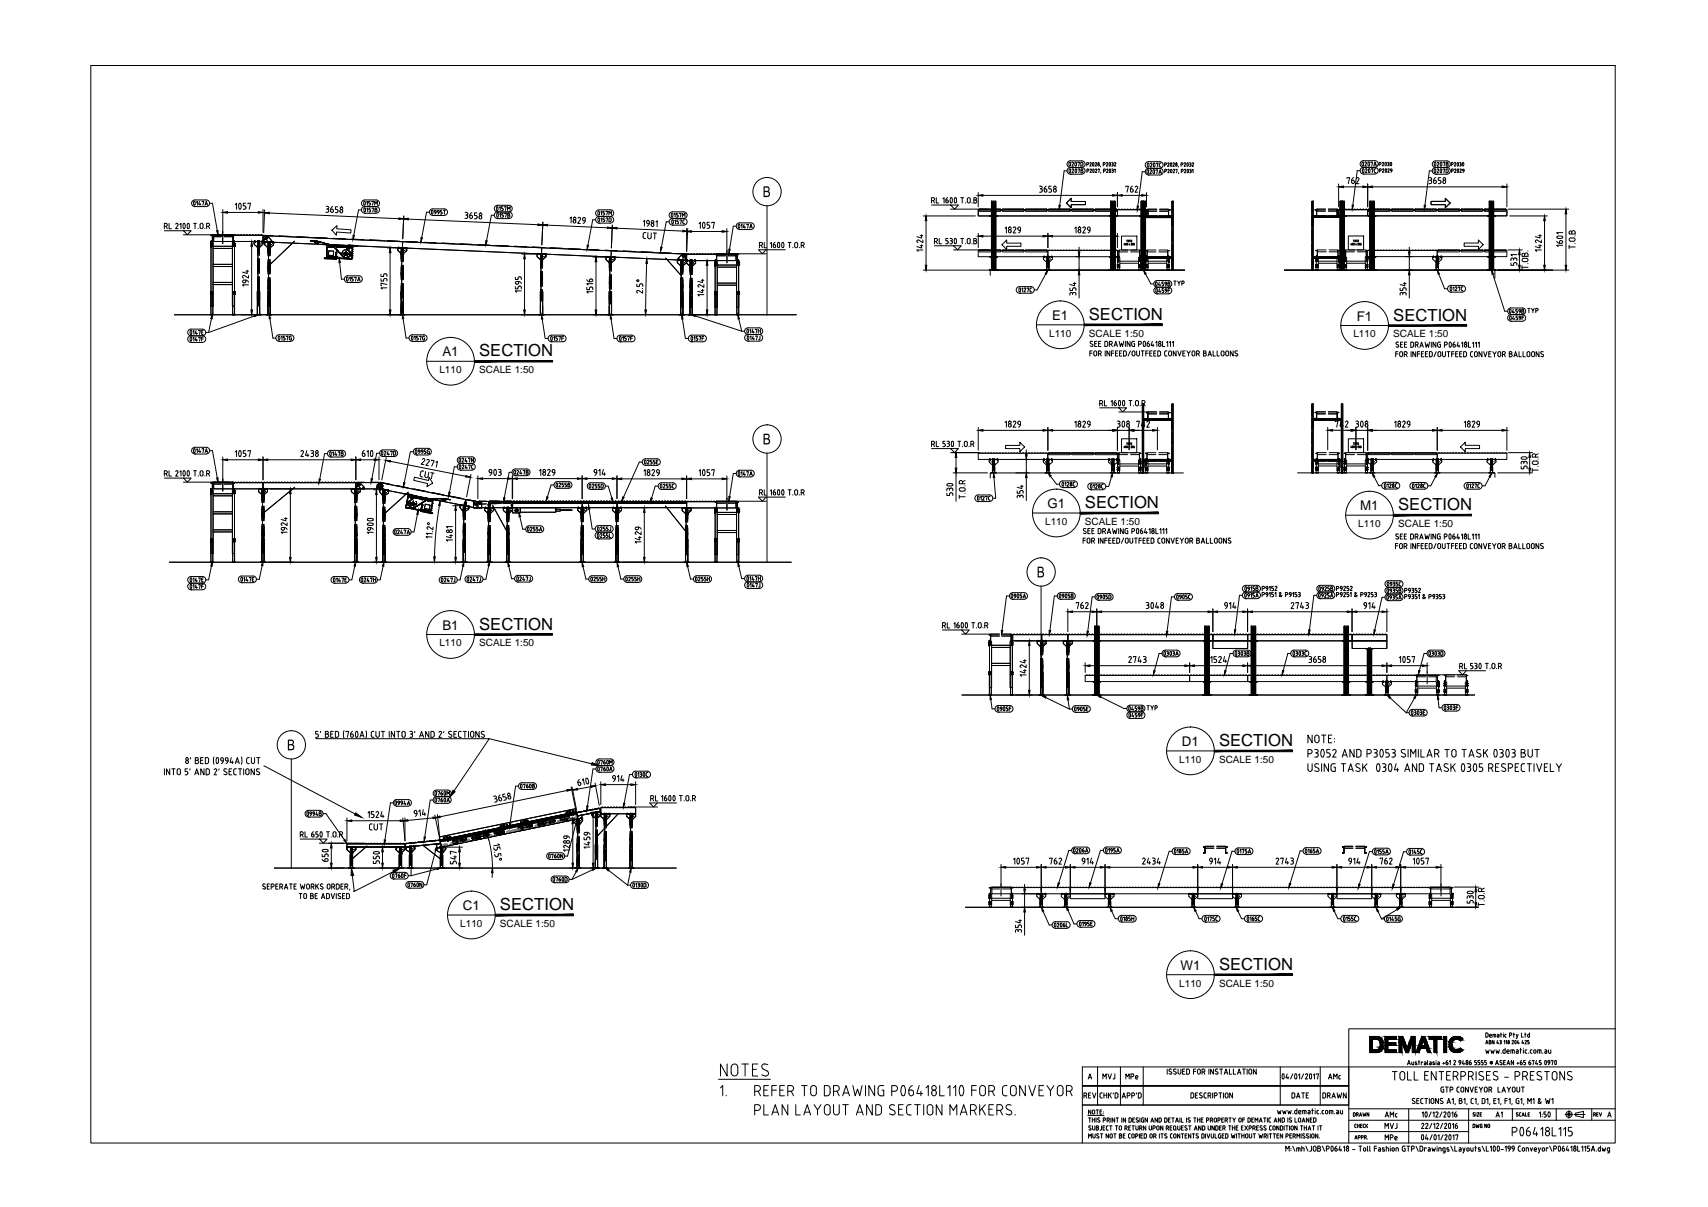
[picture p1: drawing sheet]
<svg xmlns="http://www.w3.org/2000/svg" width="841mm" height="594mm" viewBox="0 0 841 594" stroke-linecap="round" stroke-linejoin="round" font-family="sans-serif">
<defs><g id="words">
<g font-size="8.2">
<text x="536" y="158">SECTION</text>
<text x="686" y="158">SECTION</text>
<text x="236" y="175">SECTION</text>
<text x="534" y="250">SECTION</text>
<text x="688" y="251">SECTION</text>
<text x="236" y="310">SECTION</text>
<text x="600" y="367">SECTION</text>
<text x="246" y="448">SECTION</text>
<text x="600" y="477">SECTION</text>
</g>
<g font-size="6.6">
<text x="518" y="158">E1</text>
<text x="668" y="158">F1</text>
<text x="218" y="175">A1</text>
<text x="516" y="250">G1</text>
<text x="670" y="251">M1</text>
<text x="218" y="310">B1</text>
<text x="582" y="367">D1</text>
<text x="228" y="448">C1</text>
<text x="581" y="477">W1</text>
</g>
<g font-size="4.9">
<text x="517" y="166">L110</text>
<text x="536" y="166">SCALE 1:50</text>
<text x="666" y="166">L110</text>
<text x="686" y="166">SCALE 1:50</text>
<text x="216" y="184">L110</text>
<text x="236" y="184">SCALE 1:50</text>
<text x="515" y="258">L110</text>
<text x="534" y="258">SCALE 1:50</text>
<text x="669" y="259">L110</text>
<text x="688" y="259">SCALE 1:50</text>
<text x="216" y="318">L110</text>
<text x="236" y="318">SCALE 1:50</text>
<text x="581" y="375">L110</text>
<text x="600" y="375">SCALE 1:50</text>
<text x="227" y="456">L110</text>
<text x="246" y="456">SCALE 1:50</text>
<text x="581" y="486">L110</text>
<text x="600" y="486">SCALE 1:50</text>
</g>
</g></defs>
<!-- layer: Xref Conv RP GTP Order Out$0$Conv - Order Out -->
<g fill="none" stroke="#000" stroke-width=".49">
<path d="M563 99v34zM577 99h1v34h-1zM646 99h1v34h-1zM660 99h1v34h-1zM104 119h.1M104 116h.1M105 116h.1M105 116v3M105 119h.1M105 116h25v3h-25zM115 116v3M115 119h.1"/>
<path d="M115 116h.1M125 119h5l-1 1-1 2h-1l-2-2zM125 119h.1M125 119h1M126 119h.1M127 119h.1M128 119h.1M129 119h.1M130 116v3M130 119v1l2 2h1l2-1M130 119h5v1M130 119h1"/>
<path d="M130 119h.1M131 119h.1M132 119h.1M133 119h.1M134 119h1M134 119h.1M135 119h.1M145 119l-13 12M198 119v3M563 106v4zM563 106h14v1h-14zM577 106v4z"/>
<path d="M647 106v4zM647 106h13v1h-13zM660 106v4zM127 121h1M127 121h.1M127 121v3M127 121v29M127 120h.1M128 121v3M128 121h-1M128 121h.1M132 122v3"/>
<path d="M132 122v29M132 121h.1M132 120h.1M133 122v3M133 121h-1M135 120v1M196 122v1l1 2h2l1-1M196 122h4v2M196 122h.1M198 124h.1M198 125v2M198 122h.1"/>
<path d="M198 125v29M198 123h.1M198 122h1M199 124h-1M199 125v2M199 124h.1M199 122h.1M200 122h.1M265 125h4v1l-2 2h-1l-1-2zM265 125h.1M266 127h1zM266 128v2"/>
<path d="M266 125h.1M266 125h1M266 128v20M267 127h.1M267 126h.1M267 122v3M267 128v2M267 125h.1M268 125h1M268 125h.1M269 125h.1M269 125h-1"/>
<path d="M298 126l5 1v1l-2 1h-1l-2-1zM299 126h.1M300 128l1 1M300 128h.1M300 126h.1M300 129v3M300 129v21M300 129h.1M301 126h.1M301 129v3M301 123v4M301 128v1"/>
<path d="M302 126h.1M302 126h1M303 126h.1M328 127l8 9M334 128v1l1 2h1l2-1v-2M334 128h4M334 128h.1M335 130h1M335 130h.1M335 128h.1M335 128h1M335 131v2"/>
<path d="M335 131v20M336 128h.1M336 130h.1M336 129h.1M336 128h-1M336 131v2M337 128h1M337 128h.1M338 128h.1M338 125h24v3h-24zM338 128h4M338 128v1"/>
<path d="M338 129l2 2h1l2-2M338 128h1M339 128h.1M340 130h.1M340 128h.1M340 131v3M340 131v20M340 130h1zM341 128h.1M341 131v3M342 128h.1M342 128v1"/>
<path d="M352 125h.1M352 128h.1M352 128h1M352 125h1M353 125h.1M353 125v3M353 128h.1M364 125h-1v3h1M364 125h.1M364 128h.1M491 133h92M563 126v4z"/>
<path d="M563 126h14v1h-14zM577 126v4zM632 133h133M647 126v4zM647 126h13v1h-13zM660 126v4zM126 155h3zM126 155h.1M127 155v-12h1v12M127 144h.1M127 145h.1M128 155h.1"/>
<path d="M131 155h3zM132 155h.1M132 155v-12h1v12M132 144h.1M132 145h.1M133 155h.1M197 155h2zM197 155h.1M197 155v-12h2v12M198 144h.1M198 145h.1M199 155h.1"/>
<path d="M265 155h3zM266 155h.1M266 155v-12h1v12M267 144h.1M267 145h.1M268 155h.1M299 155h3zM300 155h.1M300 155v-12h1v12M300 144h.1M300 145h.1M302 155h.1"/>
<path d="M334 155h3zM335 155h.1M335 155v-12h1v12M336 144h.1M336 145h.1M337 155h.1M339 155h3zM339 155h.1M340 155v-12h1v12M340 144h.1M340 145h.1M341 155h.1"/>
<path d="M562 199h1v34h-1zM577 199h1v34h-1zM646 199h1v34h-1zM660 199h1v34h-1zM563 206v4zM563 206h14v1h-14zM577 206v4zM647 206v4zM647 206h13v1h-13zM660 206v4zM104 238h.1M105 238h.1"/>
<path d="M105 238v3M105 238h25v3h-25zM115 238v2v1M115 238h.1M130 238h45v3h-45zM145 240l-15 13M186 239l2-1 1 1-1 2-3-1zM186 239v1zM186 239h.1M187 238h1zM188 240h.1M188 239h.1"/>
<path d="M563 226v4zM563 226h14v1h-14zM577 226v4zM647 226v4zM647 226h13v1h-13zM660 226v4zM104 241h.1M115 241h.1M127 240v2l2 1h1l2-1v-1h-5M127 240h1M128 240v1M128 240h-1"/>
<path d="M128 240h.1M129 243h1M129 243h.1M129 240h.1M129 243v3M129 240v1M129 243v29M129 242h.1M130 243h.1M130 240h.1M130 243v3M130 240v1"/>
<path d="M131 240v1M131 240h1M131 240h.1M132 240v1M132 240h-1M132 240h.1M173 241h4v1l-1 1h-1l-2-1zM173 240h.1M173 240v1M174 240h-1M175 240v1M175 243h.1"/>
<path d="M175 240h.1M175 243v3M175 243v29M175 242h.1M175 240h1M176 240h-1M176 240v1M176 240h.1M176 243v3M176 243h-1M176 243h.1M177 240h.1"/>
<path d="M177 240v1M187 240h.1M187 242l1 2h1l2-1M187 241v1M187 241h4M187 241h1M187 241h.1M188 241h.1M188 243h1zM189 244v2M189 244v29M189 241h.1"/>
<path d="M189 243h.1M189 242h.1M190 243h-1M190 241h.1M190 244v2M190 241h-1M191 241h.1M191 241v2M198 243h1M199 243h.1M199 243h1M200 250h.1"/>
<path d="M200 250l1-7 12 3-1 6M200 250h2M200 249v1M200 249h.1M200 243h.1M200 248v1M200 248h.1M200 247v1M200 247h.1M200 243h1v1M200 248h1M201 248h.1"/>
<path d="M200 246v1M200 246h.1M201 243h.1M201 250h.1M201 246h.1M201 247h.1M201 245h.1M201 244h.1M201 247h-1h1M201 247l-1 1M201 242l-12 11M201 243l5 1"/>
<path d="M201 248v1M201 249h.1M201 247v1M201 249h1M201 244l3 1M202 250h.1M202 243h.1M202 249h.1M202 246a2 2 0 0 0-1 3 2 2 0 0 0 3 1M202 244h.1M202 245h1M202 250h1"/>
<path d="M202 244h1M202 248v2M203 248a.7 .7 0 0 1 0-1 .7 .7 0 0 1 1 1v3M203 244v1M203 246l-1 1M203 244h.1M203 245h.1M203 250v1M203 250h.1M203 246h.1M203 245l5 1M203 244l5 2-5-1"/>
<path d="M203 247l-1 1 1 1M203 251h.1M203 250h1M203 245v1M204 250l8 2M204 251l8 1M204 250h.1M204 251h.1M204 244h.1M204 247l1 1-2 1M204 245h-1M204 244v1"/>
<path d="M204 245h.1M204 250l1-1-1 1M204 251h1M205 247a2 2 0 0 1-1 3M205 245h1M205 251h.1M205 249h.1M205 251h1M206 249h-1M206 249h.1M206 251h.1M206 251h1"/>
<path d="M206 248v1M207 248h.1M207 245l2 1M207 251h.1M207 251l1 1M207 251h3M207 251h1M207 251v1M207 252h.1M207 251l6 1v1M207 252l6 1M207 245l1 1"/>
<path d="M207 250v1zM207 251l6 1M208 251h-1M208 251h1zM208 251h.1M208 245v1zM208 250h.1M208 246h.1M208 245l-5-1 5 1M208 245v1M208 245h.1M208 251h2z"/>
<path d="M208 249h.1M208 247v1v-1M208 248v1v1v-1M208 248v1M208 247h.1M209 245l-1 1M209 245l4 1v1M209 251h.1M209 247h-1M209 251v1M209 247h.1M209 250v-2l3 1-1 2"/>
<path d="M209 250h.1M209 250l2 1M210 252h.1M210 246l-1 1 1-1M210 246h1h-1h2h-1l1 1M210 246h.1M210 246l2 1M210 252h2M211 251l1 1M211 246h.1M211 252h.1M211 246h-1"/>
<path d="M212 246h-1M212 252h.1M212 246h.1M212 247h.1M212 252h1M212 251h.1M212 253h1M212 250h.1M213 250h-1M213 249h.1M213 252v1M213 248v1"/>
<path d="M213 248h.1M213 247h.1M213 245v1M213 246h1M213 246h.1M213 245h.1M214 245h.1M214 246h.1M214 246h1M215 245v1M215 246h.1M215 245h.1"/>
<path d="M215 246h1M215 245h1M216 245h.1M216 245h1M217 245h.1M217 245h1M218 246h.1M218 246h1M218 245v1M218 246h2M218 245h.1M218 246h1z"/>
<path d="M218 245h1M219 245h.1M219 246h.1M220 246h.1M220 246h1h-1M221 246h.1M221 246h1M227 248l4 1v1l-2 2-1-1-1-1M227 248l-1 2M227 248h.1M228 251h1zM228 251v3"/>
<path d="M228 249h1M228 251v21M228 249h.1M229 251h.1M229 250h.1M229 249h.1M229 251v3M229 249h1M231 249h.1M239 250h4v1l-1 2h-2l-1-2zM239 250h.1M240 252h1"/>
<path d="M240 250h.1M240 252h.1M240 250h1M240 252v3M241 250h.1M241 250h-1M241 252v21M241 252h.1M241 251h.1M241 252v3M242 252h-1M243 249l7 13"/>
<path d="M243 250h.1M248 250h4v1l-1 2h-2l-1-2zM248 250h.1M249 252h1M249 250h.1M250 252h.1M250 250h.1M250 252v3M250 250h-1M250 252v21M250 251h.1M250 250h1"/>
<path d="M251 250h-1M251 250h.1M251 252v3M251 252h-1M251 252h.1M252 250h.1M252 250h4v2h-4zM252 247h35v3h-35zM254 251h1M254 250v2M256 250h18v2h-18zM274 251h2v1h-2z"/>
<path d="M276 251h6zM285 250h.1M286 252h1M286 252h.1M286 250h.1M286 252v3M286 252v21M287 250h-1M287 252h.1M287 251h.1M287 247h17v3h-17zM287 250h.1"/>
<path d="M287 252v3M288 250h.1M288 250h1M289 250h.1M289 250h-1M289 250v1M289 250h-5v1l2 2h1l2-2M302 250h4v1l-1 2h-2l-1-2zM302 250h.1M303 252h1M303 250h.1M303 250h1"/>
<path d="M303 252v3M304 250h.1M304 252v21M304 250h-1M304 252h.1M304 251h.1M304 247h34v3h-34zM304 252v3M306 250h.1M328 249l10 13M336 251l1 2h2l1-2M336 250h.1"/>
<path d="M338 252h1zM338 250h.1M338 253v2M338 253v20M338 252h.1M338 251h.1M338 247h24v3h-24zM338 250h1M339 250h.1M339 250h-1M339 253v2M340 250h.1"/>
<path d="M340 250v1M340 250h-4v1M352 250h.1M352 247h.1M352 250h1M352 247h1M353 247h.1M353 247v3M353 250h.1M364 247h-1v3h1M364 247h.1M364 250h.1"/>
<path d="M128 277h3zM129 276v1M129 277v-12h1v12M129 266h.1M129 267h.1M130 276v1M174 277h3zM174 276v1M175 277v-12h1v12M175 266h.1M175 267h.1M176 276v1"/>
<path d="M188 277h2zM188 276v1M188 277v-12h2v12M189 266h.1M189 267h.1M190 276v1M227 277h3zM228 276v1M228 277v-12h1v12M228 266h.1M228 267h.1M230 276v1"/>
<path d="M240 277h2zM240 276v1M240 277v-12h1v12M241 266h.1M241 267h.1M242 276v1M249 277h2zM249 276v1M249 277v-12h2v12M250 266h.1M250 267h.1M251 276v1"/>
<path d="M285 277h3zM286 276v1M286 277v-12h1v12M287 266h.1M287 267h.1M288 276v1M303 277h2zM303 276v1M303 277v-12h1v12M304 266h.1M304 267h.1M305 276v1"/>
<path d="M337 277h2zM337 277h.1M338 277v-12h1v12M338 266h.1M338 267h.1M339 277h.1M499 312h14v3h-14zM511 315h4v2M511 316l1 2h2l1-2M511 315v2M511 315h.1M512 317h.1"/>
<path d="M512 317l1 1M512 315h.1M512 315h1M512 318v3M513 315h.1M513 315h-1M513 318v20M513 318h.1M513 317h.1M513 312h13v3h-13zM513 318l1-1zM513 318v3"/>
<path d="M514 315h-1M515 315h.1M524 316l1 2h2l1-2M524 317v-2h4v2M524 315h.1M525 317l1 1zM525 315h.1M525 315h1M525 318v3M526 315h-1M526 315h.1M526 318v20"/>
<path d="M526 318h.1M526 317h.1M526 312h14v3h-14zM526 318v3M526 317v1M528 315h.1M540 312h57v3h-57zM597 312h17v3h-17zM597 315h17v4h-17zM614 312h52v3h-52zM666 312h17v3h-17zM666 315h17v4h-17z"/>
<path d="M513 331h.1M513 332h.1M526 331h.1M526 332h.1M512 342h2zM512 342h.1M512 342v-11h2v11M514 342h.1M524 342h3zM525 342h.1M525 342v-11h1v11M527 342h.1"/>
<circle cx="131" cy="117" r="1"/>
<circle cx="127" cy="121" r=".1"/>
<circle cx="127" cy="120" r=".1"/>
<circle cx="129" cy="120" r=".1"/>
<circle cx="132" cy="120" r=".1"/>
<circle cx="132" cy="121" r=".1"/>
<circle cx="134" cy="120" r=".1"/>
<circle cx="198" cy="124" r=".1"/>
<circle cx="198" cy="123" r=".1"/>
<circle cx="199" cy="123" r=".1"/>
<circle cx="267" cy="127" r=".1"/>
<circle cx="267" cy="126" r=".1"/>
<circle cx="268" cy="126" r=".1"/>
<circle cx="301" cy="129" r=".1"/>
<circle cx="301" cy="128" r=".1"/>
<circle cx="302" cy="128" r=".1"/>
<circle cx="336" cy="130" r=".1"/>
<circle cx="336" cy="129" r=".1"/>
<circle cx="337" cy="126" r="1"/>
<circle cx="337" cy="129" r=".1"/>
<circle cx="340" cy="130" r=".1"/>
<circle cx="340" cy="129" r=".1"/>
<circle cx="342" cy="129" r=".1"/>
<circle cx="127" cy="144" r=".1"/>
<circle cx="127" cy="145" r=".1"/>
<circle cx="132" cy="145" r=".1"/>
<circle cx="132" cy="144" r=".1"/>
<circle cx="198" cy="144" r=".1"/>
<circle cx="198" cy="145" r=".1"/>
<circle cx="267" cy="144" r=".1"/>
<circle cx="267" cy="145" r=".1"/>
<circle cx="301" cy="144" r=".1"/>
<circle cx="301" cy="145" r=".1"/>
<circle cx="336" cy="145" r=".1"/>
<circle cx="336" cy="144" r=".1"/>
<circle cx="340" cy="145" r=".1"/>
<circle cx="340" cy="144" r=".1"/>
<circle cx="176" cy="238" r="1"/>
<circle cx="187" cy="240" r=".5"/>
<circle cx="187" cy="238" r=".5"/>
<circle cx="130" cy="242" r=".1"/>
<circle cx="130" cy="243" r=".1"/>
<circle cx="131" cy="242" r=".1"/>
<circle cx="175" cy="243" r=".1"/>
<circle cx="175" cy="242" r=".1"/>
<circle cx="176" cy="242" r=".1"/>
<circle cx="189" cy="243" r=".1"/>
<circle cx="189" cy="242" r=".1"/>
<circle cx="190" cy="242" r=".1"/>
<circle cx="201" cy="248" r=".1"/>
<circle cx="201" cy="247" r=".1"/>
<circle cx="201" cy="245" r=".1"/>
<circle cx="201" cy="244" r=".1"/>
<circle cx="202" cy="248" r=".1"/>
<circle cx="203" cy="245" r=".9"/>
<circle cx="203" cy="248" r=".7"/>
<circle cx="203" cy="248" r=".5"/>
<circle cx="203" cy="248" r=".3"/>
<circle cx="203" cy="247" r=".1"/>
<circle cx="204" cy="248" r=".1"/>
<circle cx="208" cy="250" r=".1"/>
<circle cx="208" cy="249" r=".1"/>
<circle cx="210" cy="246" r=".1"/>
<circle cx="211" cy="246" r=".6"/>
<circle cx="211" cy="246" r=".2"/>
<circle cx="212" cy="246" r=".1"/>
<circle cx="213" cy="247" r=".1"/>
<circle cx="213" cy="246" r=".1"/>
<circle cx="218" cy="246" r=".1"/>
<circle cx="219" cy="246" r=".6"/>
<circle cx="219" cy="246" r=".2"/>
<circle cx="219" cy="246" r=".1"/>
<circle cx="229" cy="250" r=".1"/>
<circle cx="229" cy="251" r=".1"/>
<circle cx="230" cy="250" r=".1"/>
<circle cx="234" cy="248" r="1"/>
<circle cx="236" cy="247" r=".7"/>
<circle cx="241" cy="251" r=".1"/>
<circle cx="241" cy="252" r=".1"/>
<circle cx="242" cy="251" r=".1"/>
<circle cx="250" cy="251" r=".1"/>
<circle cx="250" cy="252" r=".1"/>
<circle cx="251" cy="251" r=".1"/>
<circle cx="254" cy="251" r=".7"/>
<circle cx="287" cy="251" r=".1"/>
<circle cx="287" cy="252" r=".1"/>
<circle cx="288" cy="251" r=".1"/>
<circle cx="304" cy="251" r=".1"/>
<circle cx="304" cy="252" r=".1"/>
<circle cx="305" cy="251" r=".1"/>
<circle cx="338" cy="251" r=".1"/>
<circle cx="338" cy="252" r=".1"/>
<circle cx="339" cy="251" r=".1"/>
<circle cx="130" cy="266" r=".1"/>
<circle cx="130" cy="265" r=".1"/>
<circle cx="175" cy="266" r=".1"/>
<circle cx="175" cy="265" r=".1"/>
<circle cx="189" cy="265" r=".1"/>
<circle cx="189" cy="266" r=".1"/>
<circle cx="229" cy="265" r=".1"/>
<circle cx="229" cy="266" r=".1"/>
<circle cx="241" cy="266" r=".1"/>
<circle cx="241" cy="265" r=".1"/>
<circle cx="250" cy="266" r=".1"/>
<circle cx="250" cy="265" r=".1"/>
<circle cx="287" cy="265" r=".1"/>
<circle cx="287" cy="266" r=".1"/>
<circle cx="304" cy="266" r=".1"/>
<circle cx="304" cy="265" r=".1"/>
<circle cx="338" cy="267" r=".1"/>
<circle cx="338" cy="266" r=".1"/>
<circle cx="513" cy="317" r=".1"/>
<circle cx="513" cy="318" r=".1"/>
<circle cx="514" cy="317" r=".1"/>
<circle cx="526" cy="318" r=".1"/>
<circle cx="526" cy="317" r=".1"/>
<circle cx="527" cy="317" r=".1"/>
<circle cx="513" cy="331" r=".1"/>
<circle cx="513" cy="332" r=".1"/>
<circle cx="526" cy="331" r=".1"/>
<circle cx="526" cy="332" r=".1"/>
</g>
<g fill="none" stroke="#000" stroke-width=".49">
<path d="M130 116h2l2 3h-4zM130 116l208 9v3l-208-9zM131 119h1zM133 119h1zM334 127l2-2h2v3h-4zM334 128h.1M334 127v1M335 128h.1M336 128h.1M175 238h2l2 2v1h-4zM175 238h12v3h-12zM188 238l41 8v3l-42-8z"/>
<path d="M177 240h.1M179 240h.1M234 248v-1l-5-1v3l6 1v-3l-1 1M234 248h1M234 248h.1M235 247v3h6M236 247h1v3h-4v-3h1v1M236 247v1v-1h-1l-1 1M236 247h5v3M241 247v3M241 247h11v3h-11z"/>
<circle cx="130" cy="118" r=".1"/>
<circle cx="130" cy="117" r=".1"/>
<circle cx="131" cy="116" r=".1"/>
<circle cx="131" cy="117" r=".2"/>
<circle cx="131" cy="117" r=".1"/>
<circle cx="132" cy="117" r=".1"/>
<circle cx="336" cy="126" r=".1"/>
<circle cx="337" cy="125" r=".1"/>
<circle cx="337" cy="126" r=".2"/>
<circle cx="337" cy="126" r=".1"/>
<circle cx="338" cy="127" r=".1"/>
<circle cx="338" cy="126" r=".1"/>
<circle cx="176" cy="240" r=".1"/>
<circle cx="176" cy="239" r=".1"/>
<circle cx="176" cy="238" r=".1"/>
<circle cx="176" cy="238" r=".2"/>
<circle cx="177" cy="238" r=".1"/>
<circle cx="177" cy="239" r=".1"/>
<circle cx="186" cy="239" r=".1"/>
<circle cx="186" cy="240" r=".1"/>
<circle cx="188" cy="240" r=".1"/>
<circle cx="188" cy="239" r=".1"/>
<circle cx="229" cy="248" r=".1"/>
<circle cx="229" cy="247" r=".1"/>
<circle cx="230" cy="248" r=".1"/>
<circle cx="230" cy="247" r=".1"/>
<circle cx="240" cy="249" r=".1"/>
<circle cx="240" cy="248" r=".1"/>
<circle cx="241" cy="249" r=".1"/>
<circle cx="241" cy="248" r=".1"/>
<circle cx="252" cy="248" r=".1"/>
<circle cx="252" cy="249" r=".1"/>
</g>
<!-- layer: Xref Conv RP GTP Order Out$0$Hidden -->
<g fill="none" stroke="#000" stroke-width=".49">
<path d="M563 99v6M577 99v6M646 99v6M661 99v6M106 116h.1M107 116h1M108 116h1M109 116h-4h4M110 116h1M110 116h5h-5M111 116h1M113 116h.1"/>
<path d="M114 116h1M115 116h1M117 116h1M118 116h1M120 116h1M121 116h1M123 116h1M124 116h1M125 119h5M125 119h1zM125 119h.1M125 119h1"/>
<path d="M126 116h.1M126 119h.1M127 119h.1M127 119v7M127 119h1M127 116h1M127 119v5M127 119h1zM128 119h.1M128 119v7M128 116h1M129 119h.1"/>
<path d="M130 116h4M130 119h5M130 119h1zM130 119h.1M131 119h.1M132 119h.1M132 119h1M132 119v7M132 119v6M133 119h.1M133 120h.1M133 119v7"/>
<path d="M134 119h1zM134 119h.1M134 120h1M134 119v1M135 120h.1M137 116h6M146 117h6M155 117h6M164 117l6 1M173 118h6M182 118h6M191 118l6 1"/>
<path d="M200 119h6M209 119l6 1M218 120h6M482 103h1M482 103h10h1l-1 1h-10zM483 103h1M485 103h1M486 103h1M488 103h.1M489 103h1M491 103h.1M492 103h1"/>
<path d="M493 103h1M494 103h10v1h-10zM495 103h1M496 103h1M498 103h1M499 103h1M501 103h.1M502 103h1M503 103h1M505 103h1M505 103h10h1l-1 1h-10zM506 103h1"/>
<path d="M508 103h1M509 103h1M511 103h.1M512 103h1M513 103h1M515 103h1M516 103h1M516 103h11v1h-10zM518 103h1M519 103h1M521 103h.1M522 103h1"/>
<path d="M523 103h1M525 103h1M526 103h1M528 103h1M528 103h10h1l-1 1h-10zM529 103h1M531 103h.1M532 103h1M533 103h1M535 103h1M536 103h1M538 103h1"/>
<path d="M539 103h1M539 103h11v1h-10zM541 103h.1M542 103h1M543 103h1M545 103h1M546 103h1M548 103h1M549 103h1M551 103h.1M552 103h1M553 103h1"/>
<path d="M555 103h1M556 103h1M558 103h1M559 103h1M561 103h.1M562 103h1M563 106v6M563 113v6M563 107h6M563 103h1M569 106h-6M570 103h-5v1h5"/>
<path d="M571 106h6M571 103h4v1h-4M577 107h-6M577 106v6M577 113v6M646 106v6M646 113v6M647 107h.1M647 107h6M653 103h-5v1h5M653 106h-6M654 103h4v1h-4"/>
<path d="M654 106h6M654 107h6M659 103h1M660 107h.1M661 106v6M661 113v6M661 103h1M662 103h1M664 103h1M665 103h1M667 103h.1M668 103h1"/>
<path d="M669 103h1M671 103h1M672 103h1M674 103h1M674 103h10h1l-1 1h-10zM675 103h1M677 103h.1M678 103h1M679 103h1M681 103h1M682 103h1M684 103h1"/>
<path d="M685 103h1M685 103h11v1h-10zM687 103h.1M688 103h1M689 103h1M691 103h1M692 103h1M694 103h1M695 103h1M697 103h.1M697 103h10v1h-10zM698 103h1"/>
<path d="M699 103h1M701 103h1M702 103h1M704 103h1M705 103h1M707 103h.1M708 103h1M708 103h10h1l-1 1h-10zM709 103h1M711 103h1M712 103h1M714 103h1"/>
<path d="M715 103h1M717 103h.1M718 103h1M719 103h1M720 103h10v1h-10zM721 103h1M722 103h1M724 103h1M725 103h1M727 103h.1M728 103h1M729 103h1"/>
<path d="M731 103h1M731 103h10h1l-1 1h-10zM732 103h1M734 103h1M735 103h1M737 103h.1M738 103h1M739 103h1M741 103h1M127 122h.1M127 121h1zM127 132h.1"/>
<path d="M127 127v8M127 136v19M127 121h.1M127 131h.1M127 131h1M127 127v6M127 136v6M128 122h.1M128 132h.1M128 127v8M128 136v7M128 131h-1"/>
<path d="M128 131h.1M128 136v19M132 122h.1M132 131h1zM132 132h.1M132 128v7M132 137v18M132 121h.1M132 121h1M132 128v6M132 137v6M133 122h.1"/>
<path d="M133 132h.1M133 128v7M133 137v7M133 131h.1M133 137v18M196 122h4M196 122h.1M198 122h.1M198 122v6M198 125h.1M198 122h1M198 124h1"/>
<path d="M198 134h.1M198 135h.1M198 131v7M198 140v8M198 122v7M198 131v6M198 140v5M198 122h1h-1v7M198 140v7M199 134h.1M199 131v7M199 140v8"/>
<path d="M199 122h-1M199 122v7M199 122h.1M200 122h.1M226 120h6M235 120l6 1M244 121h6M253 121h6M262 122h6M265 125h4M265 125h.1M266 125h1z"/>
<path d="M266 125h.1M266 128h.1M266 137h1M266 138h.1M266 125v7M266 134v7M266 137h.1M266 134v6M266 125v6M267 125h-1M267 128h.1M267 138h.1"/>
<path d="M267 135v6M267 125h.1M267 134v6M267 125v6M267 127h-1M267 127h.1M267 137h.1M267 125v7M268 125h1zM268 125h.1M268 125h1M269 125h.1"/>
<path d="M271 122h6M280 122l6 1M289 123h6M298 123h6M298 126l5 1M299 127h.1M299 126v1M299 126h.1M300 127h.1M300 130h.1M300 140h.1M300 127v6"/>
<path d="M300 136v6M300 135v6M300 129h.1M300 139h.1M300 126v1M300 129h1M300 139h1M300 126v6M301 127h.1M301 130h.1M301 140h.1M301 127v6"/>
<path d="M301 135v7M301 126v1M301 129h.1M301 139h-1M301 139h.1M301 126v7M301 126l-1 1M302 127h1zM302 127h1M302 127h.1M303 126l-1 1M303 127h.1"/>
<path d="M307 124h6M316 124h6M325 124l6 1M334 125h4M334 128h8M334 128h.1M335 128h1zM335 128h.1M336 128h.1M335 131v-1v1M335 130h1M335 131h.1"/>
<path d="M335 128h1M335 137v18M335 128v7M335 128v6M335 137v6M336 131h.1M336 137v7M336 128v7M336 137v18M337 128h1zM337 128h.1M337 128h1"/>
<path d="M338 128h.1M338 128h1M338 128v1M338 129h1M338 125h1M339 128h.1M340 128h.1M340 129h.1M340 125h1M340 128v7M340 129h1M340 131h1"/>
<path d="M340 137v18M340 128v6M340 132h.1M340 131v1M340 137v6M340 131h.1M340 128h1zM341 128h.1M341 129h.1M341 131h.1M341 131v1M341 137v7"/>
<path d="M341 128v7M341 137v18M341 125h1M342 128h.1M342 129h.1M342 128v1M343 125h1M344 125h1M346 125h.1M347 125h1M348 125h1M350 125h1"/>
<path d="M351 125h1M353 125h.1M354 125h1M356 125h.1M357 125h1M357 125h-4v1h4M358 125h1M359 125h4v1h-4M360 125h1M361 125h1M488 133h.1M491 133h.1"/>
<path d="M546 133h.1M547 133h.1M549 133h.1M550 133h.1M561 133h.1M562 133h.1M563 120v6M563 127v6M563 133h.1M563 127h6M563 127h.1M563 126h6"/>
<path d="M564 133h.1M565 133h.1M571 126h6M577 127h.1M577 127h-6M577 120v6M577 127v6M578 133h.1M646 120v6M646 127v6M647 133h.1M647 127h6"/>
<path d="M653 126h-6M654 126h6M659 133h.1M660 127h-6M661 120v6M661 127v6M661 133h.1M662 133h.1M663 133h.1M674 133h.1M677 133h.1M733 133h.1"/>
<path d="M736 133h.1M127 150h1M127 142h.1M127 141h.1M127 141h1M127 145v5M128 142h.1M128 145v5M128 141h-1M128 141h.1M132 141h1zM132 151h1"/>
<path d="M132 142h.1M132 146v5M133 142h.1M133 146v5M133 141h.1M198 154h1M198 145h.1M198 148v7M198 144h.1M198 148v6M198 144h1M199 148v7"/>
<path d="M266 151v4M266 143v5h1v-5M266 143v5M267 144v4M267 143v5M267 151v4M300 143v7h1v-7M300 151v4M300 144v6M301 144v6M301 151v4M335 140h1z"/>
<path d="M335 141h.1M335 141v-1v1M335 151h1M335 146v5M336 141h.1M336 146v5M336 140h.1M340 140h1zM340 141h.1M340 151h1M340 146v5M341 141h.1"/>
<path d="M341 146v5M341 140h.1M563 199v5M577 199v5M646 199v5M661 199v5M563 206v6M563 213v6M563 220v6M563 207h.1M563 207h6M569 206h-6"/>
<path d="M570 203h-5v1h5M571 206h6M571 207h6M571 203h4v1h-4M577 207h.1M577 206v6M577 213v6M577 220v6M646 206v5M646 213v6M646 220v6M647 207h.1"/>
<path d="M647 207h6M653 203h-5v1h5M653 206h-6M654 203h4v1h-4M654 206h6M654 207h6M660 207h.1M661 206v5M661 213v6M661 220v6M106 238h.1M107 238h1"/>
<path d="M108 238h1M109 237h-4v1h4M110 238h1M110 237h5v1h-5M111 238h1M113 238h.1M114 238h1M116 238h.1M117 238h1M118 238h1M120 238h1M121 238h1"/>
<path d="M123 238h1M124 238h1M126 238h.1M127 238h1M128 238h1M130 238h1M131 238h1M133 238h.1M134 238h1M136 238h.1M137 238h1M138 238h1"/>
<path d="M140 238h1M141 238h1M143 238h.1M144 238h1M146 238h.1M147 238h1M148 238h1M150 238h1M151 238h1M153 238h.1M154 238h1M156 238h.1"/>
<path d="M157 238h1M158 238h1M160 238h1M161 238h1M163 238h.1M164 238h1M165 238h1M167 238h1M168 238h1M170 238h1M171 238h1M173 238h.1"/>
<path d="M174 238h1M175 237h4M182 237h5M188 237l4 1M195 239l6 1M563 227v6M563 233h.1M563 227h6M569 226h-6M571 226h6M577 227h-6M577 227v6"/>
<path d="M578 233h.1M646 227v6M647 233h.1M647 227h6M653 226h-6M654 226h6M660 227h-6M661 227v6M661 233h.1M127 241h5M127 241h.1M127 241h1"/>
<path d="M128 241h.1M128 240v1M129 241h.1M129 253h1zM129 241h1M129 243h1M129 244h.1M129 254h.1M129 241v6M129 249v7M129 258v19M129 253h.1"/>
<path d="M129 240v6M129 249v6M129 258v6M130 241h.1M130 244h.1M130 254h.1M130 249v7M130 258v7M130 240v7M130 241v6M130 258v19M131 241h.1"/>
<path d="M131 241h1M131 240v1M132 241h.1M173 241h4M173 241h.1M173 240v1M175 241h.1M175 244h.1M175 253h1M175 241h1M175 243h1M175 249v7"/>
<path d="M175 258v7M175 253h.1M175 254h.1M175 240v7M175 241v5M175 244h1M176 254h.1M175 241v6M176 244h.1M176 240v7M176 253h.1M176 249v7"/>
<path d="M176 258v7M176 241h.1M177 241h.1M177 240v1M187 241l4 1M187 241h1M187 241h.1M188 241h.1M189 243h.1M189 253h1M189 254h.1M189 250v7"/>
<path d="M189 259v18M189 253h.1M189 244h.1M189 241h.1M189 250v6M189 259v5M189 241v6M189 241v7M189 251v6M189 260v6M189 241h1M189 243h1"/>
<path d="M190 241h.1M190 244h-1M190 254h-1M190 241h-1v7M190 241v7M190 251v6M190 260v17M190 241h-1M191 241v1zM191 242h.1M191 241h.1M191 241v1"/>
<path d="M204 241l6 1M212 242l6 2M221 244l6 1M227 249h4M227 249h.1M228 252h.1M228 258v7M228 251h.1M228 251h1M228 249h1zM228 249h1M228 249h.1"/>
<path d="M228 249v6M228 258v6M229 249h.1M229 252h.1M229 249v7M229 258v7M229 251h.1M229 249h-1v7M229 259v6M230 246l4 1M231 249h.1M231 249v1"/>
<path d="M231 250h.1M236 247h3M239 250h4M239 250h.1M239 248h-3M240 250h1zM240 250h.1M240 250h1M240 253h1M240 253h.1M240 259v18M240 252h.1"/>
<path d="M240 252h1M240 250v7M241 253h.1M241 250v6M241 259v6M241 247h5M241 250h.1M241 250h-1M241 259v7M241 250v7M241 259v18M243 250h.1"/>
<path d="M247 248h-6M248 250h4M248 247h4M248 250h.1M249 250h1zM249 250h1M249 250h.1M250 250h.1M250 253h.1M250 259v18M250 252h.1M250 252h1"/>
<path d="M250 250v7M250 250v6M250 259v6M250 250h1M250 259v7M251 250v7M251 259v18M251 253h-1M251 248h-3M252 250h.1M253 247h1M254 247h1"/>
<path d="M256 247h.1M257 247h1M258 247h1M260 247h1M261 247h1M263 247h1M264 247h1M266 247h.1M267 247h1M268 247h1M270 247h1M271 247h1"/>
<path d="M273 247h1M274 247h1M276 247h.1M277 247h1M278 247h1M280 247h1M281 247h1M283 247h1M284 247h1M284 250h5M285 250h.1M286 247h.1"/>
<path d="M286 250h1zM286 250h.1M286 253h.1M286 250h1M286 250v7M286 259v18M286 252h1M286 252h.1M286 250v6M286 259v6M287 250h.1M287 253h.1"/>
<path d="M287 247h1M287 259v7M287 250v7M287 259v18M288 250h1zM288 250h.1M288 247h1M288 250h1M289 250h.1M290 247h1M291 247h1M293 247h1"/>
<path d="M294 247h1M296 247h.1M297 247h1M298 247h1M300 247h1M301 247h1M302 250h4M302 250h.1M303 247h1M303 250h1zM303 250h.1M303 250h1"/>
<path d="M303 253h1M303 253h.1M303 259v7M303 252h.1M303 252h1M303 250v7M304 250v6M304 253h.1M304 253h-1M304 259v6M304 250h.1M304 250h-1"/>
<path d="M304 250v7M304 260v6M304 247h1M304 252h.1M304 260v17M306 250h.1M306 247h.1M307 247h1M308 247h1M310 247h1M311 247h1M313 247h1"/>
<path d="M314 247h1M316 247h.1M317 247h1M318 247h1M320 247h1M321 247h1M323 247h1M324 247h1M326 247h.1M327 247h1M328 247h1M330 247h1"/>
<path d="M331 247h1M333 247h1M334 247h1M336 247h.1M336 250h4M336 250h.1M337 247h1M337 250h1zM338 250h.1M338 253h.1M338 250v7M338 250h1"/>
<path d="M338 259v18M338 250v6M338 259v6M338 250h1zM338 253h1M338 259v7M338 247h1M339 252h-1M339 252h.1M339 253h.1M339 259v18M339 250v7"/>
<path d="M340 250h.1M340 247h1M341 247h1M343 247h1M344 247h1M346 247h.1M347 247h1M348 247h1M350 247h1M351 247h1M353 247h.1M354 247h1"/>
<path d="M356 247h.1M357 247h1M357 247h-4v1h4M358 247h1M359 247h4v1h-4M360 247h1M361 247h1M129 272h1M129 264h.1M129 263h.1M129 263h1M129 267v5"/>
<path d="M130 264h.1M130 267v5M130 263h-1M130 263h.1M175 265v4M175 272v5M175 267v5h1v-5M175 263h.1M175 263h1M175 264h.1M176 264h.1M175 267v5"/>
<path d="M176 263h-1M176 263h.1M176 265v4M176 272v5M189 273h1M189 264h.1M189 263h.1M189 267v6M189 269v4M189 263h1M190 264h-1M228 265v7h1v-7"/>
<path d="M228 272v5M228 262h.1M228 261h.1M228 267v5M229 262h.1M229 267v5M229 261h-1h1M229 261h.1M229 272v5M240 273h1M240 263h.1M240 262h.1"/>
<path d="M240 262h1M241 263h.1M241 268v5M241 263h-1M241 262h-1M241 262h.1M250 273h1M250 263h.1M250 262h.1M250 268v5M250 262h1M286 273h1"/>
<path d="M286 263h.1M286 262h.1M286 262h1M286 268v5M287 263h.1M287 268v5M287 262h-1M287 262h.1M303 265v4M303 272v5M303 263h.1M303 268v5h1"/>
<path d="M303 262h.1M303 262h1M304 263h.1M304 268v5M304 269v4M304 262h-1M304 262h.1M338 273h1M338 262h1zM338 263h.1M338 268v5M339 263h.1"/>
<path d="M339 262h.1M487 316v1M487 317h.1M487 317v1M487 316h.1M487 315h1M487 318h.1M488 316h.1M487 316v2M487 315v1M487 316h1M488 315v1"/>
<path d="M488 318h.1M488 318h-1M488 315h.1M488 317h.1M488 317l-1 1M488 317h-1M492 312h-4v1h4M494 312h4v1h-4M498 315h.1M498 316h.1M498 315v1M498 317h.1"/>
<path d="M498 318h.1M498 318h1M498 317h1M498 316h1M498 317v1M498 316v2M498 316v1M499 317h.1M499 317v1M499 312h1M500 312h1M502 312h1"/>
<path d="M503 312h1M505 312h.1M506 312h1M508 312h.1M509 312h1M510 312h1M511 315h4M511 315h.1M511 316h.1M511 315v1M512 312h1M512 315h1z"/>
<path d="M513 316h.1M512 316h.1M512 315v7M512 316h1M513 319h.1M513 318h.1M513 318h-1M513 315v6M513 315v1M513 315h1l-1 7M513 312h1M513 315v7"/>
<path d="M515 315h.1M515 312h1M515 315v1M515 316h.1M516 312h1M518 312h.1M519 312h1M520 312h1M522 312h1M523 312h1M524 315h4M524 316h.1"/>
<path d="M524 315h.1M524 315v1M525 312h.1M525 315h1zM525 316h.1M525 315v7M525 316h1M525 319h.1M525 318h.1M525 318h1M525 315v6M526 315v6"/>
<path d="M526 315h.1M526 316h.1M526 319h.1M526 312h1M526 315v7M526 319v-1v1M526 315v1M527 315h1M528 312h.1M528 316h.1M528 315v1M529 312h1"/>
<path d="M530 312h1M532 312h1M533 312h1M535 312h.1M536 312h1M538 312h.1M539 312h1M540 312h1M542 312h1M543 312h1M545 312h.1M546 312h1"/>
<path d="M548 312h.1M549 312h1M550 312h1M552 312h1M553 312h1M555 312h.1M556 312h1M558 312h.1M559 312h1M560 312h1M562 312h1M563 312h1"/>
<path d="M565 312h1M566 312h1M568 312h.1M569 312h1M570 312h1M572 312h1M573 312h1M575 312h.1M576 312h1M578 312h.1M579 312h1M580 312h1"/>
<path d="M582 312h1M583 312h1M585 312h.1M586 312h1M588 312h.1M589 312h1M590 312h1M592 312h1M593 312h1M595 312h.1M596 312h1M598 312h.1"/>
<path d="M599 312h1M600 312h1M602 312h1M603 312h1M605 312h.1M606 312h1M607 312h1M609 312h1M610 312h1M612 312h1M613 312h1M615 312h.1"/>
<path d="M616 312h1M618 312h.1M619 312h1M620 312h1M622 312h1M623 312h1M625 312h.1M626 312h1M628 312h.1M629 312h1M630 312h1M632 312h1"/>
<path d="M633 312h1M635 312h.1M636 312h1M638 312h.1M639 312h1M640 312h1M642 312h1M643 312h1M645 312h.1M646 312h1M648 312h.1M649 312h1"/>
<path d="M650 312h1M652 312h1M653 312h1M655 312h.1M656 312h1M657 312h1M659 312h1M660 312h1M662 312h1M663 312h1M665 312h.1M666 312h1"/>
<path d="M667 312h1M669 312h1M670 312h1M672 312h1M673 312h1M675 312h.1M676 312h1M678 312h.1M679 312h1M680 312h1M682 312h1M487 332h.1"/>
<path d="M487 331h.1M487 331v1M487 332h1M487 331h1M488 331h.1M488 332h-1M488 331l-1 1M488 332h.1M488 331h-1M498 331h.1M498 332h.1M498 331v1"/>
<path d="M499 332h.1M499 331h.1M499 331h-1M512 328h1M512 325v17M512 338h1M513 324v6M513 333v5M513 328h.1M513 329h.1M513 328v1M513 324v7"/>
<path d="M513 324v18M525 325v17M525 324v6M525 333v5M525 328h1h-1M525 328h.1M525 329h.1M526 328l-1 1M526 328h.1M526 328v1M526 324v7M526 333v5"/>
<path d="M526 329h.1M526 333v5h-1M526 331v4M526 338v4M538 342h.1M539 342h.1M541 342h.1M542 342h.1M593 342h.1M596 342h.1M616 342h.1M619 342h.1"/>
<path d="M661 342h.1M664 342h.1M665 342h.1M673 342h.1M676 342h.1M285 400h-1M287 399l-1 1M288 399h-1M289 399h.1M291 399h-1M292 398l-1 1M293 400h.1"/>
<path d="M294 398h-1M294 400h.1M294 400v7M295 398h-1M295 400h1zM295 400h.1M295 399v1zM295 399v1M295 399l1 1M296 400h-1M296 400h.1M296 400h-5"/>
<path d="M296 397h1M298 397h.1M299 397h1M300 397h1M302 397h1M303 397h1M305 397h1M306 397h1M308 397h.1M309 397h1M310 397h1M312 397h1"/>
<path d="M171 417h4M171 417h.1M171 415h1M172 417h1zM172 417h.1M172 417h1M173 417h.1M173 417h1M173 415h.1M173 419h.1M173 417v10M173 417v9"/>
<path d="M173 417h1zM173 419h1M174 417v10M174 415h1M175 417h.1M175 415h1M177 415h1M178 415h1M180 415h1M181 415h1M183 415h.1M184 415h1"/>
<path d="M185 415h1M187 415h1M188 415h1M190 415h1M191 415h1M193 415h.1M194 415h1M195 417h4M195 417h.1M195 415h1M197 417h.1M197 417h1"/>
<path d="M197 417v10M197 419h.1M197 419h1M197 417v9M197 415h1M197 417v5M197 417h1zM198 417h.1M198 419h.1M198 417v9h-1M198 417h-1M198 415h1"/>
<path d="M199 417h.1M200 417h.1M201 415h-1M201 417h1zM201 417h.1M201 417h1M202 417h.1M202 420v-1v1M202 419h.1M202 420h.1M202 417h1M202 417v10"/>
<path d="M202 417v9M202 419h1M202 417v5M202 415h-1M202 417h1zM202 420h1M202 416v1M203 419h.1M203 417h-1M203 417h.1M203 420h.1M203 417v10"/>
<path d="M204 415h-1M204 417h.1M204 416v1M204 417h-4M205 415h-1M206 415h.1M208 414l-1 1M209 414h-1M211 414h-1M212 414h-1M214 414h-1M215 414h-1"/>
<path d="M215 417h.1M215 417v1M215 418h.1M216 414h.1M217 417h.1M217 417h1v10M217 417v9h1M217 419h.1M217 419h1M217 417v5M217 417h1zM217 417h1"/>
<path d="M218 417h-1M218 417v9M218 419h.1M219 417h.1M219 417h-4M282 404l1-1zM282 404h.1M282 404h1M283 404h.1M283 403v1M283 403h.1M284 403h.1"/>
<path d="M284 403v1M284 416h.1M284 403v7M284 403h1v7M284 405h.1M284 406h.1M284 415h1zM284 412v8M284 405h1M284 412v6M284 403v6M285 403h.1"/>
<path d="M285 406h.1M285 416h.1M285 403v7M285 412v7M285 405h.1M285 415h.1M285 412v8M286 403h1zM286 403h.1M286 402v1M287 403h-1M287 403h.1"/>
<path d="M287 403l-5 1M291 400h.1M292 401h.1M292 400h.1M292 400h-1M293 402h1M293 400h1v7M293 403h.1M293 412h.1M293 413h.1M293 400v7M293 409v18"/>
<path d="M293 402h.1M293 409v6M293 417v6M293 400v6M294 403h.1M294 413h.1M294 409v7M294 417v6M294 402h.1M294 412h-1h1M294 412h.1M294 409v18"/>
<path d="M296 401h4M296 401h.1M296 400v1M297 401h1zM297 401h.1M297 401h1M298 401h.1M298 404v-1v1M298 404h.1M298 413h.1M298 414h.1M298 414v-1v1"/>
<path d="M298 401h1M298 409v18M298 403h.1M298 400v7M298 401v5M298 409v6M298 418v6M298 401h1zM299 401h.1M298 401v6M298 410v6M298 419v5"/>
<path d="M298 400v6M299 401v6M299 409v18M300 401h.1M300 400v1M309 401h4M309 401h.1M309 400v1M310 401h1zM310 401h.1M310 401v6M310 404h.1"/>
<path d="M310 410v17M310 401h1M310 414h.1M310 409v6M310 418v6M310 403h.1M310 413h.1M310 400v6M310 403h1M310 413h1M310 414h1M311 414h.1"/>
<path d="M311 401v5M311 401h.1M311 404h.1M311 401v6M311 409v7M311 418v6M311 403h.1M311 413h-1M311 413h.1M311 400v7M311 409v18M312 401h1z"/>
<path d="M313 401h.1M313 400v1M598 417h-5h5M599 417h4h-4M666 417h-4h4M668 417h4h-4M173 420h.1M173 426h1M174 420h-1M197 420h.1M197 420h1M198 420h.1"/>
<path d="M198 421v6M202 426h1M217 421v6M217 420v-1v1M217 420h.1M218 420h.1M284 426h1M284 421v6M284 421v5M285 421v5M285 421v6M293 423h1"/>
<path d="M298 424h1M310 424h1"/>
<circle cx="241" cy="247" r=".5"/>
<circle cx="243" cy="247" r=".5"/>
<circle cx="244" cy="247" r=".5"/>
<circle cx="246" cy="247" r=".5"/>
<circle cx="247" cy="247" r=".5"/>
<circle cx="248" cy="247" r=".5"/>
<circle cx="250" cy="247" r=".5"/>
<circle cx="251" cy="247" r=".5"/>
</g>
<!-- layer: Xref Conv RP GTP Order Out$0$ConvBed -->
<g fill="none" stroke="#000" stroke-width=".49">
<path d="M488 99h2v34h-2zM488 99v34M489 100h1M489 100h.1M490 99v34M525 100l2-2v1h7v2h-7v1zM547 99h2v34h-2zM547 99v34M548 100h.1M549 99v34M562 99h2v34h-2zM562 99v34"/>
<path d="M563 100h.1M564 99v34M660 99h2v34h-2zM660 99v34M660 100h1zM662 99v34M675 99h2v34h-2zM675 99v34M675 100h1M677 99v34M705 99h7v-1l2 2-2 2v-1h-7zM733 99h2v34h-2z"/>
<path d="M733 99v34M734 100h1M735 99v34M104 120h.1M104 119v3zM104 119h1v32h-1v-32v3M104 119h.1M104 120v1M115 119h.1M115 120h.1M115 120v1M115 119v36"/>
<path d="M115 119h1M115 119h-1v32h1M116 120h.1M153 119h.1M154 119h.1M155 119h.1M156 119h.1M157 119h.1M157 119h-2M157 119v1l-2-1M158 119h.1M159 119v1"/>
<path d="M159 120h.1M160 120h-1M160 120h.1M160 120h1h-1M482 103h68v3h-68zM487 106h4zM489 106h.1M489 109v-3v3h1v-3v3M489 120h1h-1M489 119h1h-1M489 118l1 1h-1M489 117h1h-1"/>
<path d="M489 116h1h-1M489 115l1 1h-1M489 115h1h-1M489 114h1h-1M489 113h1h-1M489 112l1 1h-1M489 112h1h-1M489 111h1h-1M489 110h1h-1M489 109l1 1h-1M489 109h1h-1M489 108h1h-1"/>
<path d="M489 107h1h-1M489 106h1h-1M489 105h1h-1M489 104h1h-1M489 103l1 1M489 103h1M489 102h1h-1M489 101h1h-1M489 100l1 1h-1M489 118h1M489 107h1M489 104h1"/>
<path d="M489 120h.1M489 119h.1M489 118v1M489 118h.1M489 117h.1M489 116h.1M489 115v1M489 115h.1M489 114h.1M489 113h.1M489 112v1M489 112h.1"/>
<path d="M489 111h.1M489 110h.1M489 109v1M489 109h.1M489 108h.1M489 107h.1M489 106v1M489 105h.1M489 104h.1M489 103v1M489 103h.1M489 102h.1"/>
<path d="M489 101h.1M489 100v1M490 118h-1M490 106v1M490 106h.1M546 106h4zM547 106l1 1M548 120h1zM548 119h1zM548 118l1 1zM548 117h1zM548 116h1z"/>
<path d="M548 115l1 1zM548 115h1zM548 114h1zM548 113h1zM548 112l1 1zM548 112h1zM548 111h1zM548 110h1zM548 109l1 1zM548 109h1zM548 108h1zM548 107h1z"/>
<path d="M548 106h1zM548 105h1zM548 104h1zM548 102h1zM548 101h1zM548 100l1 1zM548 109v-3v3h1v-3v3M548 118h.1M548 107h.1M548 104h.1M548 103h.1M548 106v1"/>
<path d="M549 106h.1M550 103h15v3h-15zM562 106h.1M563 120h1zM563 119h1zM563 118l1 1zM563 117h1zM563 116h1zM563 115l1 1zM563 115h1zM563 114h1zM563 113h1z"/>
<path d="M563 112l1 1zM563 112h1zM563 111h1zM563 110h1zM563 109l1 1zM563 109h1zM563 108h1zM563 107h1zM563 106h1zM563 105h1zM563 104h1zM563 102h1z"/>
<path d="M563 101h1zM563 100l1 1zM563 118h.1M563 107h.1M563 104h.1M563 103h.1M563 106v1M563 106v3M564 106v3h-2v-3v3M564 106h.1M565 103h.1M565 106h.1"/>
<path d="M565 103v3M565 106h-4h4M575 106h1M575 103h1M576 103l-1 3M576 106h.1M576 103h.1M648 106h.1M648 103h.1M648 103v3M658 106h1M659 106h.1"/>
<path d="M659 103h.1M659 103l-1 3M659 106h1M659 106h4h-2M659 103h14v3h-14zM660 106h.1M660 106v3h1v-3M660 106h1M660 106v3M660 120h1zM660 119h1zM660 118h1z"/>
<path d="M660 117h1zM660 116h1zM660 115h1zM660 114h1zM660 113h1zM660 112h1zM660 111h1zM660 110h1zM660 109l1 1zM660 108h1zM660 107h1zM660 104h1z"/>
<path d="M660 103l1 1zM660 103h1zM660 101h1zM660 100l1 1zM661 112h.1M661 105h.1M661 102h.1M661 109h.1M661 106h.1M661 106v3M673 103h69v3h-69zM674 106h3z"/>
<path d="M675 106h1M675 120h1zM675 119h1zM675 118l1 1zM675 117h1zM675 116h1zM675 115l1 1zM675 114h1zM675 113h1zM675 112l1 1zM675 111h1zM675 110h1z"/>
<path d="M675 109l1 1zM675 108h1zM675 107h1zM675 106h1zM675 105h1zM675 104h1zM675 103l1 1zM675 102h1zM675 101h1zM675 100l1 1zM675 118h1M675 115h1"/>
<path d="M675 112h1M675 103h1M675 109h1M676 106v3h-1v-3v3h1v-3M676 106h.1M733 106h3zM734 106h1M734 120h1zM734 119h1zM734 118l1 1zM734 117h1zM734 116h1z"/>
<path d="M734 115l1 1zM734 114h1zM734 113h1zM734 112l1 1zM734 111h1zM734 110h1zM734 109l1 1zM734 108h1zM734 107h1zM734 106h1zM734 105h1zM734 104h1z"/>
<path d="M734 103l1 1zM734 102h1zM734 101h1zM734 100l1 1zM734 118h1M734 115h1M734 112h1M734 103h1M734 109h1M735 106v3h-1v-3v3h1v-3M735 106h.1M104 121h.1"/>
<path d="M105 130h9M105 121h9M105 122h9M105 131h9M105 139h9M115 121h.1M115 121h1M115 120h1M116 121h.1M158 120h1M159 120h1M160 127h1"/>
<path d="M160 127h.1M160 127h6M160 127h5M160 120l1 1M161 126h.1M161 126v1h-1M161 125h.1M161 125v1M161 124h.1M161 124v1M161 123v1M161 123h.1"/>
<path d="M161 122v1M161 122h.1M161 121h.1M161 121v1M161 120h.1M161 120l5 1M161 126h2zM161 127h8M161 120h1M161 127h.1M162 127h.1M162 125v1"/>
<path d="M162 120h.1M162 121h.1M162 121l2 1M162 121h1h-1M162 121h2M162 120l1 1M163 121h.1M163 127h.1M163 126l3 1M164 127h.1M164 127h1h-1M164 121h-1h1"/>
<path d="M164 126h1zM164 121h.1M164 124h-2v2h2v-2M164 122h.1M164 127h1M165 121h.1M165 122h.1M165 121h-1v1M165 127l-2-1 2 1M165 127h.1M165 121h3M165 122l1 1"/>
<path d="M165 127h1M165 128h.1M165 127v1M165 126h.1M165 126h1M165 126v1M165 127l1-1-1 2M165 124h.1M165 124h1v1M165 127h-5M165 124v2M166 125v1"/>
<path d="M166 126v1M166 126h.1M166 127h.1M166 123h.1M166 121v1M166 121h.1M166 122h.1M166 127h1M166 121h1v1h-1M166 121l6 1M166 124h.1M167 124h.1"/>
<path d="M167 121h.1M167 127h.1M167 124v1M167 127h1M168 125h.1M168 125v1M168 127h.1M168 127h1M168 126h.1M169 127h.1M169 121h4M169 126h-1h1"/>
<path d="M169 126h.1M169 127h1M169 127h2M169 127a2 2 0 0 1 0-3 2 2 0 0 1 3 0 2 2 0 0 1-1 3M169 127h-8v-7l12 1v6M169 127l1-2a.7 .7 0 0 1 0-1 .7 .7 0 0 1 1 1v2h2M170 127h.1M170 124l-1 1 1 1M170 127h1M170 122h3M171 127h.1M171 122h.1"/>
<path d="M171 122v1M171 124l1 1-1 1M171 121v1M171 121h.1M171 122h1M171 123h.1M171 121l1 1M171 121l-5 1M171 127h2M171 123l1 1M171 121h1M172 122h.1"/>
<path d="M172 121h.1M172 127h.1M172 121v1M172 121h-1M172 126h.1M172 124h.1M172 124v1M172 125h.1M172 125v1M172 121h1M173 127h.1M173 127v1"/>
<path d="M173 126h.1M173 125h.1M173 125v-1v1v1M173 121h.1M173 121h1M173 124h.1M173 123h.1M173 123v1M173 122h.1M173 122v1M174 121h.1M174 121v1"/>
<path d="M174 121h1M175 121h.1M176 121h.1M352 130h1M352 129h.1M352 130h.1M352 128v3zM352 131h.1M352 129h1v22h-1v-23v3M352 129v1M352 128h1M352 128h.1"/>
<path d="M352 128v1M353 129h.1M352 128v1zM352 128l1 1M352 129h1M353 128h-1M353 128l-1 1M353 130h.1M353 129h-1M353 128h.1M353 128h-1h1M353 130h10"/>
<path d="M353 131h10M353 139h10M363 128h1v3M363 128h.1M363 130h.1M363 129h.1M363 128h1M363 130h1M363 129h1M363 128v1v22h1v-23M363 129v1M364 130h-1"/>
<path d="M364 128h.1M364 128h-1M364 130h.1M364 129h.1M364 129h-1M487 133h4zM487 126h2M487 126h.1M489 126h.1M489 126v3h1v-3M489 126h1M489 126v3h1h-1"/>
<path d="M489 132h1h-1M489 131h1h-1M489 130l1 1M489 130h1h-1M489 128h1h-1M489 127l1 1M489 127h1h-1M489 125h1h-1M489 124l1 1h-1M489 124h1M489 123h1h-1M489 122h1h-1"/>
<path d="M489 121l1 1h-1M489 121h1M489 131h1M489 128h1M489 132h.1M489 131h.1M489 130v1M489 130h.1M489 129h.1M489 128h.1M489 127v1M489 127h.1"/>
<path d="M489 125h.1M489 124v1M489 124h.1M489 123h.1M489 122h.1M489 121v1M489 121h.1M490 126v3M490 126h1M490 126h.1M491 126h.1M546 133h4z"/>
<path d="M546 126h2M546 126h.1M548 126v3h1v-3M548 126h1M548 132h1zM548 131h1zM548 130h1zM548 129h1zM548 128h1zM548 127h1zM548 125h1zM548 124l1 1z"/>
<path d="M548 123h1zM548 122h1zM548 121l1 1zM548 126v3M548 131h.1M548 121h.1M548 128h.1M548 124h.1M548 126h.1M549 126v3M549 126h1M549 126h.1"/>
<path d="M550 126h.1M561 133h4zM563 132h1zM563 131h1zM563 130h1zM563 129h1zM563 128h1zM563 127h1zM563 126h1zM563 125h1zM563 124l1 1zM563 123h1z"/>
<path d="M563 122h1zM563 121l1 1zM563 131h.1M563 121h.1M563 128h.1M563 124h.1M659 133h4zM660 132h1zM660 131h1zM660 130l1 1zM660 129h1zM660 128h1z"/>
<path d="M660 127l1 1zM660 125h1zM660 124l1 1zM660 124h1zM660 122h1zM660 121l1 1zM660 121h1zM661 127h.1M661 126h.1M661 130h.1M661 123h.1M674 133h4z"/>
<path d="M674 126h1M674 126h.1M675 126h1v3h-1zM675 132h1zM675 131h1zM675 130l1 1zM675 128h1zM675 127l1 1zM675 127h1zM675 125h1zM675 124l1 1zM675 123h1z"/>
<path d="M675 122h1zM675 121l1 1zM675 126v3M675 129h1M675 121h1M675 130h1M675 124h1M675 126h1v3M676 126h1M676 126h.1M677 126h.1M732 133h4z"/>
<path d="M733 126h1M733 126h.1M734 126h1v3h-1zM734 126v3M734 132h1zM734 131h1zM734 130l1 1zM734 128h1zM734 127l1 1zM734 127h1zM734 125h1zM734 124l1 1z"/>
<path d="M734 123h1zM734 122h1zM734 121l1 1zM734 129h1M734 121h1M734 130h1M734 124h1M734 126h1v3M735 126h1M735 126h.1M736 126h.1M104 155h1z"/>
<path d="M104 145h.1M104 144h.1M104 144v1M104 143h1v12M104 144v11M104 143v2M104 155h.1M105 155h.1M105 140h9M114 155h2zM115 155h.1M115 144h.1"/>
<path d="M115 145h.1M115 144v1M115 143v2M115 145h1M115 144h1M115 144v1zM115 143v12M116 145h.1M116 144h.1M116 144v1M352 145h.1M352 144h.1"/>
<path d="M352 155h1zM352 144v1M352 143h1v12h-1M352 155h.1M352 143v2M352 143v12M352 144h1M352 145h1M353 144h.1M353 145h.1M353 155h.1M353 145h-1"/>
<path d="M353 140h10M363 155h1h-1v-12h1l-1 12M363 155h.1M363 144h.1M363 145h.1M363 145h1M363 144h1M363 144v1M364 144l-1 1M364 145h.1M364 144v1M364 144h.1"/>
<path d="M364 144v1zM564 206h1M564 203h.1M564 206h.1M565 203h-1M565 206h.1M565 203h.1M565 203v3M575 206h.1M575 206h1M576 203h-1v3M576 203h.1"/>
<path d="M576 206h.1M648 206h.1M648 203h.1M648 203v3M658 203l1 3M659 203v3M659 203h.1M659 203h-1M659 206h.1M104 243h.1M104 242h.1M104 241v2z"/>
<path d="M104 241h1v31h-1v-31v2M104 242v1M104 241h.1M105 243h9M105 244h9M105 253h9M105 252h9M115 241h.1M115 243h.1M115 242h.1M115 243h1M115 242h1"/>
<path d="M115 242v1M115 241v36M115 241h1M115 241h-1v31h1M116 242h.1M116 243h.1M116 243h-1M352 252h.1M352 251h.1M352 250v3zM352 250h1v23h-1v-23v3M352 250h1z"/>
<path d="M352 251v1M352 250h1M352 250h.1M353 250h.1M352 251h1M352 252h1M353 250h-1M353 251h.1M353 252h.1M353 251h-1M353 250h-1h1M353 252h10"/>
<path d="M353 253h10M363 250h1v3M363 250h1zM363 250h.1M363 251h1M363 252h1M363 252h.1M363 251h.1M363 250h1M363 250v23h1v-23M363 251v1M364 251h-1"/>
<path d="M364 250h.1M364 250h-1M364 251h.1M364 252h.1M364 252h-1M104 277h1zM104 267h.1M104 266h.1M104 266v1M104 265v1M104 265h.1M104 265h1v12"/>
<path d="M104 265v12M104 265v2M104 277h.1M104 277h1M104 276v1M105 262h9M105 261h9M114 277h2zM115 277h.1M115 265h.1M115 266h.1M115 267h.1"/>
<path d="M115 276v1M115 267h1M115 265v2M115 266h1M115 266v1M115 265v1M115 266v1zM115 265h1M115 265v12M116 265h.1M116 266v1M116 265v1"/>
<path d="M116 266h.1M116 267h.1M116 266h-1M352 266h.1M352 277h1zM352 265v1M352 266v1M352 267h.1M352 265h.1M352 265h1v12h-1M352 277h.1M352 265v12"/>
<path d="M352 265v2M352 267h1M352 266h1M353 266h.1M353 276v1M353 262h10M353 261h10M363 277h.1M363 265h.1M363 266h.1M363 267h.1M363 267h1"/>
<path d="M363 276v1M363 266h1M364 266h-1M364 265h-1M364 266h.1M364 266l-1 1M364 265v1M364 265h.1M364 265h-1v12h1h-1M364 265v12h-1M364 266v1M364 267h.1"/>
<path d="M487 315h.1M487 312h.1M487 316v2zM487 315h1M487 318h.1M487 312h1M487 316h1v22h-1v-22v2M487 315v1M487 316h1M488 312h.1M488 315h-1h1M488 312v3"/>
<path d="M488 315h.1M488 318h9M488 319h9M498 312v3M498 315h.1M498 312h1M498 312h.1M498 315v23h-1v-22h1M498 315l1 3M498 318h1M499 315h-1M499 312h.1"/>
<path d="M499 315h.1M539 308h2v34h-2zM539 308v34M540 315v3h1v-3M540 315h1M540 315v3M540 316l-2-1h4l-1 1M540 319h.1M540 318h.1M540 316h.1M540 320h.1M540 317h.1"/>
<path d="M540 315h.1M540 314h.1M540 313h.1M540 312h.1M540 311h.1M540 310h.1M540 309h.1M540 319v1M540 316v1M540 313v1M540 310v1M541 319v1"/>
<path d="M541 319h.1M541 318h.1M541 317h.1M541 316v1M541 315h.1M541 314h.1M541 313v1M541 313h.1M541 312h.1M541 311h.1M541 310v1M541 310h.1"/>
<path d="M541 309h.1M541 315v3M541 308v34M593 308h2v34h-2zM593 308v34M594 315h1v3h-1zM594 316l-1-1h3l-2 1M594 319h1zM594 318h1zM594 317h1zM594 316h1zM594 315h1z"/>
<path d="M594 314h1zM594 313h1zM594 312h1zM594 311h1zM594 310h1zM594 315v3M594 309h1M595 315v3M595 308v34M616 308h2v34h-2zM616 308v34M617 315h1v3h-1z"/>
<path d="M617 319h1zM617 318h1zM617 317h1zM617 316h1zM617 315h1zM617 314h1zM617 313h1zM617 312h1zM617 311h1zM617 310h1zM617 315v3M617 309h1"/>
<path d="M618 315v3M618 316l1-1h-4l3 1M618 308v34M662 308h2v34h-2zM662 308v34M662 315v3h1v-3M662 315h1M662 315v3M662 316l-1-1h4l-2 1M663 309h.1M663 316h.1M663 319h-1l1 1"/>
<path d="M663 319h-1h1M663 318h-1h1M663 317h-1h1M663 316h-1l1 1M663 315h-1h1M663 314h-1h1M663 313h-1l1 1M663 313h-1h1M663 312h-1h1M663 311h-1h1M663 310h-1l1 1M663 310h-1h1"/>
<path d="M663 319v1M663 319h.1M663 318h.1M663 317h.1M663 316v1M663 315h.1M663 314h.1M663 313v1M663 313h.1M663 312h.1M663 311h.1M663 310v1"/>
<path d="M663 310h.1M663 315v3M664 308v34M673 319h1zM673 319h2v23h-2zM673 319v23M674 319v3h1v-3M674 319h1M674 319v3M675 319v3M675 319h1h-1M675 319v23"/>
<path d="M488 327h9M488 328h9M538 336h2M538 336h.1M540 336h.1M540 335v3h1v-3M540 335h1M540 335v3M540 331h.1M540 328h.1M540 340h.1M540 339h.1"/>
<path d="M540 338h.1M540 337h.1M540 335h.1M540 334h.1M540 333h.1M540 332h.1M540 330h.1M540 329h.1M540 327h.1M540 326h.1M540 325h.1M540 324h.1"/>
<path d="M540 323h.1M540 322h.1M540 321h.1M540 337v1M540 334v1M540 331v1M540 328v1M540 325v1M540 322v1M541 340h.1M541 339h.1M541 338h.1"/>
<path d="M541 337v1M541 337h.1M541 336h.1M541 335h.1M541 334v1M541 334h.1M541 333h.1M541 332h.1M541 331v1M541 331h.1M541 330h.1M541 329h.1"/>
<path d="M541 328v1M541 328h.1M541 327h.1M541 326h.1M541 325v1M541 325h.1M541 324h.1M541 323h.1M541 322v1M541 322h.1M541 321h.1M541 320h.1"/>
<path d="M541 335v3M541 336h1M542 336h.1M593 336h1M593 336h.1M594 336h.1M594 335h1v3h-1zM594 340h1zM594 339h1zM594 337h1zM594 336h1zM594 334h1z"/>
<path d="M594 333h1zM594 332h1zM594 331h1zM594 330h1zM594 328h1zM594 327h1zM594 325h1zM594 324h1zM594 322h1zM594 321h1zM594 335v3h1v-3M594 329h1"/>
<path d="M594 326h1M594 323h1M594 320h1M594 338h1M594 335h1M596 336h-1M596 336h.1M615 336h2M615 336h.1M617 335h1v3h-1zM617 340h1zM617 339h1z"/>
<path d="M617 337h1zM617 336h1zM617 334h1zM617 333h1zM617 332h1zM617 331h1zM617 330h1zM617 328h1zM617 327h1zM617 325h1zM617 324h1zM617 322h1z"/>
<path d="M617 321h1zM617 335v3h1v-3M617 329h1M617 326h1M617 323h1M617 320h1M617 338h1M617 335h1M618 336h1M618 336h.1M619 336h.1M661 336h1"/>
<path d="M661 336h.1M662 336h.1M662 335v3h1v-3M662 335h1M662 335v3M663 338h.1M663 329h.1M663 326h.1M663 323h.1M663 320h.1M663 340h-1h1M663 339h-1h1"/>
<path d="M663 337h-1l1 1M663 337h-1h1M663 336h-1h1M663 335h.1M663 334h-1l1 1M663 334h-1h1M663 333h-1h1M663 332h-1h1M663 331h-1l1 1M663 331h-1h1M663 330h-1h1M663 328h-1l1 1"/>
<path d="M663 328h-1h1M663 327h-1h1M663 325h-1l1 1M663 325h-1h1M663 324h-1h1M663 322h-1l1 1M663 322h-1h1M663 321h-1h1M663 340h.1M663 339h.1M663 337v1M663 337h.1"/>
<path d="M663 336h.1M663 334v1M663 334h.1M663 333h.1M663 332h.1M663 331v1M663 331h.1M663 330h.1M663 328v1M663 328h.1M663 327h.1M663 325v1"/>
<path d="M663 325h.1M663 324h.1M663 322v1M663 322h.1M663 321h.1M663 335v3M663 336h2M665 336h.1M673 336h1M673 336h.1M674 336h.1M674 335v3h1v-3"/>
<path d="M674 335h1M674 335v3M674 340h1zM674 339h1zM674 337h1zM674 336h1zM674 334h1zM674 333h1zM674 332h1zM674 331h1zM674 330h1zM674 328h1z"/>
<path d="M674 327h1zM674 325h1zM674 324h1zM674 322h1zM674 321h1zM674 329h1M674 326h1M674 323h1M674 320h1M674 338h1M675 335v3h-1M676 336h-1"/>
<path d="M676 336h.1M487 342h1M487 342h.1M487 342v-11h1v11M488 342h.1M498 342h.1M499 342v-11h-1v11h1M499 342h.1M538 342h4zM540 341h.1M540 340v1M541 341h.1"/>
<path d="M541 340v1M592 342h4zM594 341h1M615 342h4zM617 341h1M661 342h4zM663 341h.1M663 340h-1l1 1M663 340v1M672 342h4zM674 341h1M593 420h.1"/>
<path d="M593 417h.1M593 417v3M603 420h1M604 420h.1M604 417v3M604 417h.1M604 417l-1 3M661 420h.1M661 417h.1M661 420h1M661 417h1M662 417h.1"/>
<path d="M662 417v3M672 417v3h1M672 420h.1M672 417h1M672 417h.1M673 417h.1M673 420h.1"/>
<circle cx="155" cy="119" r=".1"/>
<circle cx="156" cy="119" r=".2"/>
<circle cx="156" cy="119" r=".6"/>
<circle cx="157" cy="119" r=".1"/>
<circle cx="489" cy="109" r=".1"/>
<circle cx="489" cy="108" r=".1"/>
<circle cx="548" cy="109" r=".1"/>
<circle cx="548" cy="108" r=".1"/>
<circle cx="563" cy="109" r=".1"/>
<circle cx="563" cy="108" r=".1"/>
<circle cx="661" cy="109" r=".1"/>
<circle cx="661" cy="108" r=".1"/>
<circle cx="676" cy="108" r=".1"/>
<circle cx="676" cy="109" r=".1"/>
<circle cx="734" cy="109" r=".1"/>
<circle cx="734" cy="108" r=".1"/>
<circle cx="162" cy="122" r=".1"/>
<circle cx="162" cy="121" r=".1"/>
<circle cx="163" cy="121" r=".1"/>
<circle cx="163" cy="121" r=".6"/>
<circle cx="163" cy="121" r=".2"/>
<circle cx="164" cy="121" r=".1"/>
<circle cx="166" cy="125" r=".1"/>
<circle cx="166" cy="124" r=".1"/>
<circle cx="169" cy="125" r=".1"/>
<circle cx="170" cy="125" r=".3"/>
<circle cx="170" cy="125" r=".5"/>
<circle cx="170" cy="125" r=".7"/>
<circle cx="170" cy="124" r=".1"/>
<circle cx="171" cy="125" r=".1"/>
<circle cx="172" cy="122" r=".9"/>
<circle cx="173" cy="126" r=".1"/>
<circle cx="173" cy="122" r=".1"/>
<circle cx="173" cy="125" r=".1"/>
<circle cx="173" cy="121" r=".1"/>
<circle cx="489" cy="129" r=".1"/>
<circle cx="489" cy="128" r=".1"/>
<circle cx="548" cy="129" r=".1"/>
<circle cx="548" cy="128" r=".1"/>
<circle cx="676" cy="129" r=".1"/>
<circle cx="676" cy="128" r=".1"/>
<circle cx="734" cy="128" r=".1"/>
<circle cx="734" cy="129" r=".1"/>
<circle cx="540" cy="317" r=".1"/>
<circle cx="540" cy="318" r=".1"/>
<circle cx="594" cy="318" r=".1"/>
<circle cx="594" cy="317" r=".1"/>
<circle cx="617" cy="318" r=".1"/>
<circle cx="617" cy="317" r=".1"/>
<circle cx="663" cy="318" r=".1"/>
<circle cx="663" cy="317" r=".1"/>
<circle cx="540" cy="337" r=".1"/>
<circle cx="540" cy="338" r=".1"/>
<circle cx="594" cy="337" r=".1"/>
<circle cx="594" cy="338" r=".1"/>
<circle cx="617" cy="338" r=".1"/>
<circle cx="617" cy="337" r=".1"/>
<circle cx="663" cy="338" r=".1"/>
<circle cx="663" cy="337" r=".1"/>
<circle cx="674" cy="338" r=".1"/>
<circle cx="674" cy="322" r=".1"/>
<circle cx="674" cy="337" r=".1"/>
<circle cx="674" cy="321" r=".1"/>
</g>
<!-- layer: Xref Conv RP GTP Order Out$0$Center -->
<g fill="none" stroke="#000" stroke-width=".49">
<path d="M489 100h1M489 100h.1M547 100h2M548 100h.1M562 100h2M563 100h.1M660 100h2M661 100h.1M675 100h1M676 100h.1M734 100h1M734 100h.1"/>
<path d="M110 114v6M489 119h1M489 118h1M489 117h1M489 116h1M489 115h1M489 114h1M489 113h1M489 112h1M489 111h1M489 110h1M489 109h1"/>
<path d="M489 108h1M489 107h1M489 106h1M489 105h1M489 104h1M489 103h1M489 102h1M489 101h1M489 100v1M489 101v1M489 102h.1M489 103h.1"/>
<path d="M489 103v1M489 104v1M489 105h.1M489 106h.1M489 106v1M489 107v1M489 108h.1M489 109h.1M489 109v1M489 110h.1M489 111h.1M489 112h.1"/>
<path d="M489 112v1M489 113h.1M489 114h.1M489 115h.1M489 115v1M489 116h.1M489 117h.1M489 118h.1M489 118v1M489 119h.1M489 120h.1M547 119h2"/>
<path d="M547 118h2M547 117h2M547 116h2M547 115h2M547 114h2M547 113h2M547 112h2M547 111h2M547 110h2M547 109h2M547 108h2M547 107h2"/>
<path d="M547 106h2M547 105h2M547 104h2M547 103h2M547 102h2M547 101h2M548 100v1M548 101v1M548 102h.1M548 103h.1M548 103v1M548 104v1"/>
<path d="M548 105h.1M548 106h.1M548 106v1M548 107v1M548 108h.1M548 109h.1M548 109v1M548 110h.1M548 111h.1M548 112h.1M548 112v1M548 113h.1"/>
<path d="M548 114h.1M548 115h.1M548 115v1M548 116h.1M548 117h.1M548 118h.1M548 118v1M548 119h.1M548 120h.1M562 119h2M562 118h2M562 117h2"/>
<path d="M562 116h2M562 115h2M562 114h2M562 113h2M562 112h2M562 111h2M562 110h2M562 109h2M562 108h2M562 107h2M562 107h15M562 106h2"/>
<path d="M562 105h2M562 104h2M562 103h2M562 102h2M562 101h2M563 100v1M563 101v1M563 102h.1M563 103h.1M563 103v1M563 104v1M563 105h.1"/>
<path d="M563 106h.1M563 106v1M563 107v1M563 108h.1M563 109h.1M563 109v1M563 110h.1M563 111h.1M563 112h.1M563 112v1M563 113h.1M563 114h.1"/>
<path d="M563 115h.1M563 115v1M563 116h.1M563 117h.1M563 118h.1M563 118v1M563 119h.1M563 120h.1M577 108h.1M577 109h.1M577 110h.1M647 108h.1"/>
<path d="M647 109h.1M647 110h.1M660 108h1M660 109h1M660 110h1M660 119h2M660 118h2M660 117h2M660 116h2M660 115h2M660 114h2M660 113h2"/>
<path d="M660 112h2M660 111h2M660 110h2M660 109h2M660 108h2M660 106h2M660 105h2M660 104h2M660 103h2M660 102h2M660 101h2M660 107h2"/>
<path d="M661 100v1M661 101h.1M661 102h.1M661 103h.1M661 103v1M661 104h.1M661 105h.1M661 106h.1M661 106v1M661 107h.1M661 108h.1M661 109h.1"/>
<path d="M661 109v1M661 110h.1M661 111h.1M661 112h.1M661 112v1M661 113h.1M661 114h.1M661 115h.1M661 115v1M661 116h.1M661 117h.1M661 118h.1"/>
<path d="M661 118v1M661 119h.1M661 120h.1M662 107h-15M675 119h1M675 118h1M675 117h1M675 116h1M675 115h1M675 114h1M675 113h1M675 112h1"/>
<path d="M675 111h1M675 110h1M675 109h1M675 108h1M675 107h1M675 106h1M675 105h1M675 104h1M675 103h1M675 102h1M675 101h1M676 100v1"/>
<path d="M676 101h.1M676 102h.1M676 103h.1M676 103v1M676 104h.1M676 105h.1M676 106h.1M676 106v1M676 107h.1M676 108h.1M676 109h.1M676 109v1"/>
<path d="M676 110h.1M676 111h.1M676 112h.1M676 112v1M676 113h.1M676 114h.1M676 115h.1M676 115v1M676 116h.1M676 117h.1M676 118h.1M676 118v1"/>
<path d="M676 119h.1M676 120h.1M734 119h1M734 118h1M734 117h1M734 116h1M734 115h1M734 114h1M734 113h1M734 112h1M734 111h1M734 110h1"/>
<path d="M734 109h1M734 108h1M734 107h1M734 106h1M734 105h1M734 104h1M734 103h1M734 102h1M734 101h1M734 100v1M734 101h.1M734 102h.1"/>
<path d="M734 103h.1M734 103v1M734 104h.1M734 105h.1M734 106h.1M734 106v1M734 107h.1M734 108h.1M734 109h.1M734 109v1M734 110h.1M734 111h.1"/>
<path d="M734 112h.1M734 112v1M734 113h.1M734 114h.1M734 115h.1M734 115v1M734 116h.1M734 117h.1M734 118h.1M734 118v1M734 119h.1M734 120h.1"/>
<path d="M358 123v6M488 133h.1M489 132h1M489 131h1M489 130h1M489 129h1M489 128h1M489 127h1M489 126h1M489 125h1M489 124h1M489 123h1"/>
<path d="M489 122h1M489 121h1M489 120h1M489 121h.1M489 121v1M489 122h.1M489 123h.1M489 124h.1M489 124v1M489 125v1M489 126h.1M489 127h.1"/>
<path d="M489 127v1M489 128v1M489 129h.1M489 130h.1M489 130v1M489 131v1M489 132h.1M491 133h.1M546 133h.1M547 132h2M547 131h2M547 130h2"/>
<path d="M547 129h2M547 128h2M547 127h2M547 126h2M547 125h2M547 124h2M547 123h2M547 122h2M547 121h2M547 120h2M548 121h.1M548 121v1"/>
<path d="M548 122h.1M548 123h.1M548 124h.1M548 124v1M548 125v1M548 126h.1M548 127h.1M548 127v1M548 128v1M548 129h.1M548 130h.1M548 130v1"/>
<path d="M548 131v1M548 132h.1M550 133h.1M561 133h.1M562 132h2M562 131h2M562 130h2M562 129h2M562 128h2M562 126h2M562 125h2M562 124h2"/>
<path d="M562 123h2M562 122h2M562 121h2M562 120h2M563 133h.1M563 121h.1M563 121v1M563 122h.1M563 123h.1M563 124h.1M563 124v1M563 125v1"/>
<path d="M563 126h.1M563 127h.1M563 127v1M563 128v1M563 129h.1M563 130h.1M563 130v1M563 131v1M563 132h.1M563 128h.1M565 133h.1M577 130h.1"/>
<path d="M577 129h.1M577 128h.1M577 127h-15M577 133h.1M646 133h.1M647 130h.1M647 129h.1M647 127h15M647 128h.1M659 133h.1M660 130h2M660 128h1"/>
<path d="M660 132h2M660 131h2M660 128h2M660 126h2M660 125h2M660 124h2M660 123h2M660 122h2M660 121h2M660 120h2M661 133h.1M661 121h.1"/>
<path d="M661 121v1M661 122h.1M661 123h.1M661 124h.1M661 124v1M661 125h.1M661 126h.1M661 127h.1M661 127v1M661 128h.1M661 129h.1M661 130h.1"/>
<path d="M661 130v1M661 131h.1M661 132h.1M662 129h-2M662 133h.1M674 133h.1M675 132h1M675 131h1M675 130h1M675 129h1M675 128h1M675 127h1"/>
<path d="M675 126h1M675 125h1M675 124h1M675 123h1M675 122h1M675 121h1M675 120h1M676 121h.1M676 121v1M676 122h.1M676 123h.1M676 124h.1"/>
<path d="M676 124v1M676 125h.1M676 126h.1M676 127h.1M676 127v1M676 128h.1M676 129h.1M676 130h.1M676 130v1M676 131h.1M676 132h.1M677 133h.1"/>
<path d="M733 133h.1M734 132h1M734 131h1M734 130h1M734 129h1M734 128h1M734 127h1M734 126h1M734 125h1M734 124h1M734 123h1M734 122h1"/>
<path d="M734 121h1M734 120h1M734 121h.1M734 121v1M734 122h.1M734 123h.1M734 124h.1M734 124v1M734 125h.1M734 126h.1M734 127h.1M734 127v1"/>
<path d="M734 128h.1M734 129h.1M734 130h.1M734 130v1M734 131h.1M734 132h.1M736 133h.1M563 206h14M563 208h.1M563 209h.1M563 210h.1M577 208h.1"/>
<path d="M577 209h.1M577 210h.1M647 206h14M647 208h.1M647 209h.1M660 208h1M660 209h1M110 236v6M563 233h.1M563 227h14M563 228h.1M563 229h.1"/>
<path d="M563 230h.1M577 228h.1M577 229h.1M577 230h.1M577 233h.1M646 233h.1M647 227h14M647 228h.1M647 229h.1M647 230h.1M660 228h1M660 229h1"/>
<path d="M660 230h1M661 233h.1M358 245v6M540 319h1M540 318h1M540 317h1M540 316h1M540 315h1M540 314h1M540 313h1M540 312h1M540 311h1"/>
<path d="M540 310h1M540 309h1M540 309h.1M540 310h.1M540 310v1M540 311h.1M540 312h.1M540 313h.1M540 313v1M540 314h.1M540 315h.1M540 316h.1"/>
<path d="M540 316v1M540 317h.1M540 318h.1M540 319h.1M540 319v1M594 319h1M594 318h1M594 317h1M594 316h1M594 315h1M594 314h1M594 313h1"/>
<path d="M594 312h1M594 311h1M594 310h1M594 309h1M594 309h.1M594 310h.1M594 310v1M594 311h.1M594 312h.1M594 313h.1M594 313v1M594 314h.1"/>
<path d="M594 315h.1M594 316h.1M594 316v1M594 317h.1M594 318h.1M594 319h.1M594 319v1M617 319h1M617 318h1M617 317h1M617 316h1M617 315h1"/>
<path d="M617 314h1M617 313h1M617 312h1M617 311h1M617 310h1M617 309h1M617 309h.1M617 310h.1M617 310v1M617 311h.1M617 312h.1M617 313h.1"/>
<path d="M617 313v1M617 314h.1M617 315h.1M617 316h.1M617 316v1M617 317h.1M617 318h.1M617 319h.1M617 319v1M662 319h2M662 318h2M662 317h2"/>
<path d="M662 316h2M662 315h2M662 314h2M662 313h2M662 312h2M662 311h2M662 310h2M662 309h2M663 309h.1M663 310h.1M663 310v1M663 311h.1"/>
<path d="M663 312h.1M663 313h.1M663 313v1M663 314h.1M663 315h.1M663 316h.1M663 316v1M663 317h.1M663 318h.1M663 319h.1M663 319v1M540 340h1"/>
<path d="M540 339h1M540 338h1M540 337h1M540 336h1M540 335h1M540 334h1M540 333h1M540 332h1M540 331h1M540 330h1M540 329h1M540 328h1"/>
<path d="M540 327h1M540 326h1M540 325h1M540 324h1M540 323h1M540 322h1M540 321h1M540 320h1M540 320h.1M540 321h.1M540 322h.1M540 322v1"/>
<path d="M540 323h.1M540 324h.1M540 325h.1M540 325v1M540 326h.1M540 327h.1M540 328h.1M540 328v1M540 329h.1M540 330h.1M540 331h.1M540 331v1"/>
<path d="M540 332h.1M540 333h.1M540 334h.1M540 334v1M540 335h.1M540 336h.1M540 337h.1M540 337v1M540 338h.1M540 339h.1M540 340h.1M594 340h1"/>
<path d="M594 339h1M594 338h1M594 337h1M594 336h1M594 335h1M594 334h1M594 333h1M594 332h1M594 331h1M594 330h1M594 329h1M594 328h1"/>
<path d="M594 327h1M594 326h1M594 325h1M594 324h1M594 323h1M594 322h1M594 321h1M594 320h1M594 320h.1M594 321h.1M594 322h.1M594 322v1"/>
<path d="M594 323h.1M594 324h.1M594 325h.1M594 325v1M594 326h.1M594 327h.1M594 328h.1M594 328v1M594 329h.1M594 330h.1M594 331h.1M594 331v1"/>
<path d="M594 332h.1M594 333h.1M594 334h.1M594 334v1M594 335h.1M594 336h.1M594 337h.1M594 337v1M594 338h.1M594 339h.1M594 340h.1M617 340h1"/>
<path d="M617 339h1M617 338h1M617 337h1M617 336h1M617 335h1M617 334h1M617 333h1M617 332h1M617 331h1M617 330h1M617 329h1M617 328h1"/>
<path d="M617 327h1M617 326h1M617 325h1M617 324h1M617 323h1M617 322h1M617 321h1M617 320h1M617 320h.1M617 321h.1M617 322h.1M617 322v1"/>
<path d="M617 323h.1M617 324h.1M617 325h.1M617 325v1M617 326h.1M617 327h.1M617 328h.1M617 328v1M617 329h.1M617 330h.1M617 331h.1M617 331v1"/>
<path d="M617 332h.1M617 333h.1M617 334h.1M617 334v1M617 335h.1M617 336h.1M617 337h.1M617 337v1M617 338h.1M617 339h.1M617 340h.1M662 340h2"/>
<path d="M662 339h2M662 338h2M662 337h2M662 336h2M662 335h2M662 334h2M662 333h2M662 332h2M662 331h2M662 330h2M662 329h2M662 328h2"/>
<path d="M662 327h2M662 326h2M662 325h2M662 324h2M662 323h2M662 322h2M662 321h2M662 320h2M663 320h.1M663 321h.1M663 322h.1M663 322v1"/>
<path d="M663 323h.1M663 324h.1M663 325h.1M663 325v1M663 326h.1M663 327h.1M663 328h.1M663 328v1M663 329h.1M663 330h.1M663 331h.1M663 331v1"/>
<path d="M663 332h.1M663 333h.1M663 334h.1M663 334v1M663 335h.1M663 336h.1M663 337h.1M663 337v1M663 338h.1M663 339h.1M663 340h.1M674 340h1"/>
<path d="M674 339h1M674 338h1M674 337h1M674 336h1M674 335h1M674 334h1M674 333h1M674 332h1M674 331h1M674 330h1M674 329h1M674 328h1"/>
<path d="M674 327h1M674 326h1M674 325h1M674 324h1M674 323h1M674 322h1M674 321h1M674 320h1M674 320h.1M674 321h.1M674 322h.1M674 322v1"/>
<path d="M674 323h.1M674 324h.1M674 325h.1M674 325v1M674 326h.1M674 327h.1M674 328h.1M674 328v1M674 329h.1M674 330h.1M674 331h.1M674 331v1"/>
<path d="M674 332h.1M674 333h.1M674 334h.1M674 334v1M674 335h.1M674 336h.1M674 337h.1M674 337v1M674 338h.1M674 339h.1M674 340h.1M539 342h.1"/>
<path d="M540 341h1M540 340v1M540 341h.1M542 342h.1M593 342h.1M594 341h1M594 340v1M594 341h.1M596 342h.1M616 342h.1M617 341h1M617 340v1"/>
<path d="M617 341h.1M619 342h.1M661 342h.1M662 341h2M663 340v1M663 341h.1M664 342h.1M673 342h.1M674 341h1M674 340v1M674 341h.1M676 342h.1"/>
</g>
<!-- layer: Xref Conv RP GTP Order Out$0$AM_BOR -->
<path d="M86 155h306M83 277h307M474 342h252M135 427h198M475 447h253" fill="none" stroke="#000" stroke-width=".49"/>
<!-- layer: annotation - text -->
<g fill="none" stroke="#000" stroke-width=".49">
<path d="M378 101v54M378 223v54M513 288v54M143 374v53"/>
<circle cx="378" cy="94" r="7"/>
<circle cx="378" cy="216" r="7"/>
<circle cx="513" cy="282" r="7"/>
<circle cx="143" cy="367" r="7"/>
</g>
<g fill="#000">
<path d="M376 92h2h1l-1 2 1 1-1 2h-2zM377 92v2h1v-2zM377 95v1h1v-1z"/>
<path d="M376 213l2 1h1l-1 2 1 1-1 2h-2zM377 214v2l1-1v-1zM377 216v2h1v-2z"/>
<path d="M511 279h2l1 1-1 1 1 2-1 1h-2zM511 280v1h2v-1zM511 282v2l2-1v-1z"/>
<path d="M142 364h2l1 1-1 1 1 2-1 1h-2zM142 365v1h2v-1zM142 367v2l2-1v-1z"/>
</g>
<!-- layer: Conv - Order Out -->
<path d="M163 113l3-2v2h7v2l-7-1v2zM204 235l7 2v-2l2 3-3 2 1-2-7-2z" fill="none" stroke="#000" stroke-width=".49"/>
<!-- layer: Xref Conv RP GTP Order Out$0$Conv - Order Out -->
<g fill="#000" stroke="#000" stroke-width=".49">
<path d="M254 252v-1zM254 251v1z"/>
<path d="M254 252v-1zM254 251v1z"/>
<path d="M254 251h1zM255 251h-1zM254 250v1z"/>
<path d="M254 251h1zM255 251h-1zM254 250v1z"/>
</g>
<!-- layer: Xref Conv RP GTP Order Out$0$Conveyor Detail -->
<g fill="#000" stroke="#000" stroke-width=".49">
<path d="M252 247h35zM252 248l35-1z"/>
<path d="M252 247h35zM252 248l35-1z"/>
<path d="M287 247h17zM287 248l17-1z"/>
<path d="M287 247h17zM287 248l17-1z"/>
<path d="M304 247h34zM304 248l34-1z"/>
<path d="M304 247h34zM304 248l34-1z"/>
</g>
<!-- layer: Xref Conv RP GTP Order Out$0$MCS Conveyor -->
<g fill="none" stroke="#000" stroke-width=".49">
<path d="M284 400l11-2 1 1-12 3zM293 400h.1M294 400h.1M295 399h.1M295 399h1M295 398l-11 2M296 399h.1M296 399h-1M296 399v2M296 399l-5 1M296 399l-12 3M296 397h17v4h-17z"/>
<path d="M171 415h28v2h-28zM171 415h28M171 417h28M171 417h.1M172 419h1M172 417h.1M173 417h.1M173 419v3M173 417h-1M173 419v7M173 419h.1M173 418h.1"/>
<path d="M173 417h1M174 417h-1M174 417h.1M174 419v3M174 419h-1M174 419h.1M175 417h.1M175 417v1l-1 2h-2l-1-2v-1h4M181 416l-8 7M195 417h.1M195 417v1l1 2h2l1-2v-1h-4M197 419h.1"/>
<path d="M197 419h1M197 417h.1M197 419v3M197 419v7M197 418h.1M197 417h1M198 417h.1M198 417h-1M198 419v3M198 419h-1M199 417h.1M200 415l17-1v1l-17 2z"/>
<path d="M200 417l4-1v2l-1 1h-1l-2-1zM200 417h.1M202 417h.1M202 419v3M202 419v7M202 419h.1M202 418h.1M202 416v1M203 416h-1M203 416l-1 1M203 417h.1M203 417h-1"/>
<path d="M203 419v3M203 419h-1M203 419h.1M204 416h.1M208 416l9 7M215 416l2-1v2h-2zM215 417h.1M215 418l2 2 1-1 2-1-1-1h-4v2M217 414l-17 1M217 417h.1M217 415l-17 2M217 420v2"/>
<path d="M217 419h.1M217 419h1zM217 420v6M217 418h.1M217 417h1M218 417h.1M218 417h-1M218 420v2M219 417h.1M219 416h.1M219 416v1M282 403h.1"/>
<path d="M283 403h.1M283 403h-1M284 403h.1M284 402l2-1 1 2h-3zM284 406v2M284 406v20M285 416h.1M285 417h.1M285 405h.1M285 404h.1M285 403h.1M285 405h-1h1"/>
<path d="M285 406v2M286 405h-1M286 403h1M286 403h.1M286 402v1M287 402h-1M287 403l-5 1 1 1 1 1h2l1-2M287 403v1M291 400l1 2M291 400h.1M291 400h1M292 400h-1"/>
<path d="M292 400h.1M293 402v3M293 402h1zM293 402v21M294 416h.1M294 417h.1M294 402h.1M294 401h.1M294 402v3M296 401v1l1 1h2l1-1M296 401h4M296 401l-1 1-2 1-1-1"/>
<path d="M296 400h.1M296 400v1M298 400h.1M298 400v1M298 403v3M298 400l-1 1M298 403v21M298 403h.1M298 402h.1M298 416h.1M298 417h.1M298 403l-1-1 1 1"/>
<path d="M298 403l1-1-1 1M298 400h1M299 400v1M299 400h-1M299 400h.1M299 403v3M300 400h.1M300 400v1M300 400v2M304 401l-10 11M309 401h4v1l-1 1h-2l-1-1zM309 400h.1"/>
<path d="M309 400v1M310 400v1M310 400h1M310 403v3M310 402h1M310 402l1 1M310 400h.1M311 400h-1M311 403v21M311 400v1M311 416h.1M311 417h.1"/>
<path d="M311 403h.1M311 402h.1M311 400h.1M311 403v3M311 402v1M313 400h.1M313 400v1M172 427h2zM172 427h.1M172 427v-6h2v6M173 421h.1M173 422h.1"/>
<path d="M174 427h.1M196 427h2zM196 427h.1M197 427v-6h1v6M197 421h.1M197 422h.1M198 427h.1M201 427h2zM201 427h.1M202 427v-6h1v6M202 421h.1M202 422h.1"/>
<path d="M203 427h.1M216 427h3zM216 427h.1M217 427v-6h1v6M217 421h.1M217 422h.1M218 427h.1M283 427h3zM284 427h.1M284 427v-11h1v11M286 427h.1M292 427h3z"/>
<path d="M293 427h.1M293 427v-11h1v11M295 427h.1M297 427h2zM297 427h.1M297 427v-11h2v11M299 427h.1M309 427h3zM310 427h.1M310 427v-11h1v11M312 427h.1"/>
<circle cx="173" cy="418" r=".1"/>
<circle cx="173" cy="419" r=".1"/>
<circle cx="174" cy="418" r=".1"/>
<circle cx="197" cy="418" r=".1"/>
<circle cx="197" cy="419" r=".1"/>
<circle cx="198" cy="418" r=".1"/>
<circle cx="202" cy="419" r=".1"/>
<circle cx="202" cy="418" r=".1"/>
<circle cx="203" cy="418" r=".1"/>
<circle cx="217" cy="419" r=".1"/>
<circle cx="217" cy="418" r=".1"/>
<circle cx="219" cy="418" r=".1"/>
<circle cx="285" cy="405" r=".1"/>
<circle cx="285" cy="404" r=".1"/>
<circle cx="285" cy="417" r=".1"/>
<circle cx="285" cy="416" r=".1"/>
<circle cx="286" cy="404" r=".1"/>
<circle cx="294" cy="401" r=".1"/>
<circle cx="294" cy="402" r=".1"/>
<circle cx="294" cy="416" r=".1"/>
<circle cx="294" cy="417" r=".1"/>
<circle cx="295" cy="401" r=".1"/>
<circle cx="298" cy="403" r=".1"/>
<circle cx="298" cy="402" r=".1"/>
<circle cx="298" cy="416" r=".1"/>
<circle cx="298" cy="417" r=".1"/>
<circle cx="299" cy="402" r=".1"/>
<circle cx="311" cy="403" r=".1"/>
<circle cx="311" cy="402" r=".1"/>
<circle cx="311" cy="417" r=".1"/>
<circle cx="311" cy="416" r=".1"/>
<circle cx="312" cy="402" r=".1"/>
<circle cx="173" cy="422" r=".1"/>
<circle cx="173" cy="421" r=".1"/>
<circle cx="197" cy="421" r=".1"/>
<circle cx="197" cy="422" r=".1"/>
<circle cx="202" cy="421" r=".1"/>
<circle cx="202" cy="422" r=".1"/>
<circle cx="217" cy="421" r=".1"/>
<circle cx="217" cy="422" r=".1"/>
</g>
<!-- layer: Xref Conv RP GTP Order Out$0$D -->
<g fill="none" stroke="#000" stroke-width=".49">
<path d="M283 399h.1M217 414h.1M218 413v1M218 414h.1M219 414h.1M219 413h.1M220 413h-1M220 413h.1M221 413h.1M221 413h1M222 413h.1M222 413h-1"/>
<path d="M223 413h.1M223 413h-1M223 414l2-1 1 2-3 1zM224 415v1M224 413h.1M224 413h-1M224 414h.1M224 415h.1M224 414h-1M225 413h.1M225 414v1M225 414h.1"/>
<path d="M225 415h.1M225 415h-1M226 412v1M226 412h.1M226 413h.1M227 413h.1M227 412h.1M227 414v1M227 413v1M228 413v1M228 412h.1M229 412h.1"/>
<path d="M229 413h.1M229 412l-4 1v1l4-1M229 413h-2h2h1l-3 1M230 411v1M231 411h.1M231 411v1M232 412l4-1v1l-4 1M232 411h.1M232 412h.1M232 412h1M232 412l1 1M233 413h.1"/>
<path d="M233 411h.1M233 412h.1M234 412l2-1 1 2h-3zM234 411h.1M234 412h.1M235 412h.1M235 411v1M235 412h-2h2v-1v1l-2 1M235 411h.1M235 410h.1M235 410v1M236 412h.1"/>
<path d="M236 413h.1M236 410h.1M236 413h-1M237 410h.1M238 411h.1M238 411v1M238 411h1M238 412h.1M238 410h.1M238 412h1M239 411h.1M239 410h.1"/>
<path d="M240 411h.1M240 410l-4 1v1l4-1M240 409h.1M240 409v1M240 411h-2h3v-1v1l-2 1M241 409h-1M241 409h.1M242 409h-1M242 409h.1M243 409h-1M243 409h4v1h-4M243 410h.1"/>
<path d="M243 409h1M244 409h.1M244 411h.1M244 410v1M244 410h1M245 408v1M245 409h.1M245 409h-1M245 409h3v2h-2zM246 410h.1M246 408v1M246 408h-1"/>
<path d="M246 409v1h-2l2-1 1 1-3 1M246 410v1M246 409h.1M246 411h.1M247 408h.1M247 410h.1M247 410h1M247 410h-1M248 410v1M248 408h.1M249 408h.1M250 407v1"/>
<path d="M250 407h.1M250 408h.1M251 407h.1M252 407h.1M253 407h.1M254 406v1M254 407h.1M255 406h.1M255 406v1M255 407h3v1l-2 1zM256 406h.1M256 408v1z"/>
<path d="M256 407h.1M256 408h.1M257 406h.1M257 408h.1M258 408h.1M258 408v1M258 408h-2M258 406h.1M259 406h.1M259 405v1M260 407v1M260 407l-1-1 1 1"/>
<path d="M260 405h.1M260 406v1M261 406h.1M261 405h.1M262 406h-5l1 1h4M262 406l-2 1 2-1v1l-2 1M262 405h.1M263 405h.1M264 405h-1M264 404h.1M264 405l4-1 1 1-4 1M264 405h.1"/>
<path d="M265 404h.1M265 405h.1M265 407h.1M265 406v1M265 406v-1v2M265 404h1M266 404h.1M266 405v1M267 404h.1M267 405l2-1v2l-2 1zM267 405h.1M267 404h-1"/>
<path d="M267 406h.1M267 406v1M267 405l-2 1 2-1h1l-2 2M267 405h1M268 404h.1M268 404h-1M268 405v1M268 405h.1M269 404h-1M269 403v1M269 405h-1M269 404h.1"/>
<path d="M269 406h.1M269 406h-2M270 403h.1M270 403v1M270 404h.1M271 403h.1M271 405h.1M271 405v1M271 404h-1l1 1M271 404v1M272 403h.1M272 404h1z"/>
<path d="M273 403l-4 1v1l4-1M273 403h.1M273 404h-2h2l-2 1M274 402v1M275 402h.1M276 403l4-1v1l-4 1M276 403h.1M276 402h.1M276 404h.1M276 404h1M277 403h-1v1M277 402h.1"/>
<path d="M277 403h.1M278 403l2-1 1 2h-3zM278 403h.1M278 402h.1M278 401v1M278 404h1M279 404h-1M279 403h-3h3v-1v1l-2 1M279 403h.1M279 402v1M279 403h-1M279 401h.1"/>
<path d="M279 401v1M280 403h.1M280 403h-1M280 403v1M280 403l-1 1M280 404h.1M280 401h.1M281 401h.1M282 401h.1M283 401h.1M283 400h.1"/>
<circle cx="229" cy="414" r=".1"/>
<circle cx="234" cy="412" r=".1"/>
<circle cx="240" cy="411" r=".1"/>
<circle cx="246" cy="410" r=".1"/>
<circle cx="261" cy="407" r=".1"/>
<circle cx="267" cy="406" r=".1"/>
<circle cx="273" cy="405" r=".1"/>
<circle cx="278" cy="403" r=".1"/>
</g>
<!-- layer: Xref Conv RP GTP Order Out$0$S -->
<g fill="#000" stroke="#000" stroke-width=".49">
<path d="M245 410l3-1zM245 410l3-1z"/>
<path d="M245 410l3-1zM245 410l3-1z"/>
<path d="M245 410v1zM245 410v1z"/>
<path d="M245 410v1zM245 410v1z"/>
<path d="M248 409v1zM248 409v1z"/>
<path d="M248 409v1zM248 409v1z"/>
<path d="M245 411l3-1zM245 411l3-1z"/>
<path d="M245 411l3-1zM245 411l3-1z"/>
<path d="M255 408l3-1zM255 408l3-1z"/>
<path d="M255 408l3-1zM255 408l3-1z"/>
<path d="M255 408v1zM255 408v1z"/>
<path d="M255 408v1zM255 408v1z"/>
<path d="M258 407l1 1zM258 407v1z"/>
<path d="M258 407l1 1zM258 407v1z"/>
<path d="M255 409l3-1zM255 409l3-1z"/>
<path d="M255 409l3-1zM255 409l3-1z"/>
</g>
<!-- layer: Xref Conv RP GTP Order Out$0$E -->
<g fill="none" stroke="#000" stroke-width=".49">
<path d="M280 399h1v1h-1zM281 400h.1M283 400h1zM283 400l-66 13M284 400l-67 14M216 412l67-14 1 5-67 14zM217 414h.1M220 412h1M221 412h-1M224 413h.1M224 414h.1M225 415h.1"/>
<path d="M235 412h.1M236 412h.1M246 409h.1M247 410h.1M248 406h1M249 406h-1v1M249 408h.1M256 407h.1M257 408h.1M258 404h1M258 404h.1M259 404h.1"/>
<path d="M259 404h-1M267 405h.1M267 404h.1M268 405h.1M278 403h.1M279 403h.1M282 401h.1"/>
<circle cx="279" cy="400" r=".1"/>
<circle cx="282" cy="399" r=".1"/>
<circle cx="283" cy="399" r=".1"/>
<circle cx="217" cy="414" r=".1"/>
<circle cx="219" cy="412" r=".1"/>
<circle cx="222" cy="412" r=".1"/>
<circle cx="224" cy="413" r=".1"/>
<circle cx="224" cy="414" r=".2"/>
<circle cx="225" cy="414" r=".1"/>
<circle cx="235" cy="412" r=".2"/>
<circle cx="235" cy="412" r=".1"/>
<circle cx="236" cy="412" r=".2"/>
<circle cx="236" cy="412" r=".1"/>
<circle cx="246" cy="409" r=".2"/>
<circle cx="246" cy="409" r=".1"/>
<circle cx="247" cy="407" r=".1"/>
<circle cx="247" cy="410" r=".2"/>
<circle cx="247" cy="410" r=".1"/>
<circle cx="249" cy="408" r=".2"/>
<circle cx="249" cy="408" r=".1"/>
<circle cx="250" cy="406" r=".1"/>
<circle cx="256" cy="407" r=".2"/>
<circle cx="257" cy="405" r=".1"/>
<circle cx="257" cy="408" r=".2"/>
<circle cx="257" cy="408" r=".1"/>
<circle cx="260" cy="404" r=".1"/>
<circle cx="267" cy="405" r=".2"/>
<circle cx="267" cy="405" r=".1"/>
<circle cx="268" cy="404" r=".1"/>
<circle cx="268" cy="405" r=".2"/>
<circle cx="268" cy="405" r=".1"/>
<circle cx="279" cy="403" r=".2"/>
<circle cx="280" cy="403" r=".2"/>
<circle cx="280" cy="403" r=".1"/>
<circle cx="282" cy="401" r=".2"/>
<circle cx="282" cy="401" r=".1"/>
</g>
<!-- layer: Xref Conv RP GTP Order Out$0$H -->
<g fill="none" stroke="#808080" stroke-width=".49">
<path d="M219 413l-2 1M220 415l-2 1h2M226 414l-4 1M226 415h-4M227 413h.1M227 414h.1M227 414v1M228 412l-7 1M229 413l-4 1M231 413l-4 1M231 413l-3 1M232 412h.1"/>
<path d="M233 413h.1M233 411h-3M236 411l-4 1M237 412l-4 1M238 411h.1M238 412h1M239 409l-4 1M240 410l-4 1M242 411h-4M242 411l-3 1M243 410h1M244 411h.1"/>
<path d="M244 408l-3 1M247 409l-4 1M248 410h-4M248 410l-4 1M249 409h2h1M250 407l-4 1M252 409l-2 1M255 406l-3 1M256 408l-4 1 4-1M259 406h.1M260 408h.1M261 405l-4 1"/>
<path d="M262 407h-4M262 406l-4 1 4-1M262 407l-4 1M265 405h.1M265 407h.1M266 407h-1M267 404h-4M267 406h-4M267 406l-4 1M269 405h-4M270 404h.1M271 405h.1"/>
<path d="M272 403h-4M273 404l-4 1M273 405l-4 1M276 403h.1M276 404h.1M277 404h-1M278 401l-4 1M278 403l-4 1M278 404l-3 1M280 402l-4 1M280 403l4-1v1h-4M284 400l-5 1"/>
</g>
<!-- layer: Xref Conv RP GTP Order Out$0$S -->
<g fill="none" stroke="#000" stroke-width=".49">
<path d="M218 414h.1M219 414h.1M220 413h.1M221 413h.1M222 413h.1M225 413h.1M226 413h.1M227 412h.1M228 412h.1M229 412h.1M230 412h.1M231 411h.1"/>
<path d="M232 411h.1M233 411h.1M234 411h.1M235 411h.1M236 410h.1M237 410h.1M238 410h.1M239 410h.1M240 410h.1M241 409h.1M242 409h.1M243 409h.1"/>
<path d="M244 409h.1M246 408h.1M247 408h.1M248 408h.1M250 408h.1M251 407h.1M252 407h.1M253 407h.1M254 407h.1M255 406h.1M256 406h.1M257 406h.1"/>
<path d="M258 406h.1M259 406h.1M260 405h.1M261 405h.1M262 405h.1M263 405h.1M264 405h.1M265 404h.1M266 404h.1M269 404h.1M270 403h.1M271 403h.1"/>
<path d="M272 403h.1M273 403h.1M274 403h.1M275 402h.1M276 402h.1M277 402h.1M278 402h.1M279 402h.1M280 401h.1M281 401h.1M283 401h.1"/>
</g>
<!-- layer: Xref Conv RP GTP Order Out$0$B -->
<g fill="none" stroke="#000" stroke-width=".49">
<circle cx="226" cy="412" r=".5"/>
<circle cx="227" cy="412" r=".5"/>
<circle cx="228" cy="412" r=".5"/>
<circle cx="229" cy="412" r=".5"/>
<circle cx="230" cy="412" r=".5"/>
<circle cx="231" cy="411" r=".5"/>
<circle cx="232" cy="411" r=".5"/>
<circle cx="233" cy="411" r=".5"/>
<circle cx="234" cy="411" r=".5"/>
<circle cx="235" cy="411" r=".5"/>
<circle cx="236" cy="410" r=".5"/>
<circle cx="237" cy="410" r=".5"/>
<circle cx="238" cy="410" r=".5"/>
<circle cx="239" cy="410" r=".5"/>
<circle cx="240" cy="409" r=".5"/>
<circle cx="241" cy="409" r=".5"/>
<circle cx="242" cy="409" r=".5"/>
<circle cx="244" cy="409" r=".5"/>
<circle cx="245" cy="409" r=".5"/>
<circle cx="246" cy="408" r=".5"/>
<circle cx="247" cy="408" r=".5"/>
<circle cx="258" cy="406" r=".5"/>
<circle cx="259" cy="406" r=".5"/>
<circle cx="260" cy="405" r=".5"/>
<circle cx="261" cy="405" r=".5"/>
<circle cx="262" cy="405" r=".5"/>
<circle cx="263" cy="405" r=".5"/>
<circle cx="264" cy="404" r=".5"/>
<circle cx="265" cy="404" r=".5"/>
<circle cx="267" cy="404" r=".5"/>
<circle cx="269" cy="404" r=".5"/>
<circle cx="270" cy="403" r=".5"/>
<circle cx="271" cy="403" r=".5"/>
<circle cx="272" cy="403" r=".5"/>
<circle cx="273" cy="403" r=".5"/>
<circle cx="274" cy="403" r=".5"/>
<circle cx="275" cy="402" r=".5"/>
<circle cx="276" cy="402" r=".5"/>
<circle cx="277" cy="402" r=".5"/>
<circle cx="278" cy="402" r=".5"/>
<circle cx="279" cy="401" r=".5"/>
</g>
<!-- layer: Xref Conv RP GTP Order Out$0$P -->
<g fill="none" stroke="#000" stroke-width=".49">
<circle cx="217" cy="414" r=".5"/>
<circle cx="218" cy="414" r=".5"/>
<circle cx="219" cy="413" r=".5"/>
<circle cx="220" cy="413" r=".5"/>
<circle cx="222" cy="413" r=".5"/>
<circle cx="223" cy="413" r=".5"/>
<circle cx="224" cy="413" r=".5"/>
<circle cx="225" cy="413" r=".5"/>
<circle cx="248" cy="408" r=".5"/>
<circle cx="249" cy="408" r=".5"/>
<circle cx="250" cy="407" r=".5"/>
<circle cx="251" cy="407" r=".5"/>
<circle cx="252" cy="407" r=".5"/>
<circle cx="253" cy="407" r=".5"/>
<circle cx="254" cy="407" r=".5"/>
<circle cx="255" cy="406" r=".5"/>
<circle cx="256" cy="406" r=".5"/>
<circle cx="257" cy="406" r=".5"/>
<circle cx="268" cy="404" r=".5"/>
<circle cx="280" cy="401" r=".5"/>
<circle cx="281" cy="401" r=".5"/>
<circle cx="282" cy="401" r=".5"/>
<circle cx="283" cy="401" r=".5"/>
</g>
<!-- layer: Xref Conv RP GTP Order Out$0$CEN -->
<path d="M218 417h.1M219 416v1M222 416h.1M284 403h.1" fill="none" stroke="#000" stroke-width=".49"/>
<!-- layer: Xref Conv RP GTP Order Out$0$2 -->
<g fill="none" stroke="#000" stroke-width=".49">
<path d="M279 400h.1M279 399v1M281 399h-1M282 399v1M282 399h.1M219 412h.1M219 412l-1 1h1M220 413h.1M221 412h-2M221 413h-1M221 412h1h-1M222 412h.1"/>
<path d="M221 412h.1M247 407h.1M247 406l-1 1h1M249 406h-2M249 407h-1M249 406h1l-1 1M249 406h.1M250 406h.1M257 405h.1M257 404l-1 1h1M258 405h.1M259 404h-1"/>
<path d="M259 405h-1M259 404h1h-1M260 404h.1M281 400h-1M281 400h.1"/>
</g>
<!-- layer: Xref Conv RP GTP Order Out$0$1 -->
<g fill="none" stroke="#000" stroke-width=".49">
<path d="M220 413h.1M220 414h.1M220 413v1M220 413l1 1M220 414h1M221 414h.1M221 414h-1M248 407h.1M248 408h.1M248 407v1M258 405h.1M259 405h.1"/>
<path d="M258 405h1M258 405v1M258 406h1M258 406h.1M259 406h.1M259 405v1M281 400h.1M281 401h.1"/>
</g>
<g fill="none" stroke="#000" stroke-width=".49">
<path d="M489 106v1M489 107h1M489 107h.1M489 108h.1M489 109h.1M490 106l-1 1M490 106v1M547 106l1 1M548 107h.1M548 109h.1M548 108h.1M548 106v1"/>
<path d="M549 106l-1 1M562 106l1 1M563 107h.1M563 109h.1M563 108h.1M563 106v1M564 106l-1 1M660 106v1M660 107h1M661 107h.1M661 109h.1M661 108h.1"/>
<path d="M661 106v1M675 106v1M675 107h1M675 109h1M675 108h1M676 106v1M676 108h.1M676 109h.1M676 107h.1M676 106v1h-1M734 106v1M734 107h1"/>
<path d="M734 109h1M734 108h1M734 108h.1M734 109h.1M735 106v1h-1M735 106v1M489 126v1M489 127h1M489 129h.1M489 128h.1M489 127h.1M490 127h-1"/>
<path d="M490 126v1M547 126l1 1M548 127h.1M548 129h.1M548 128h.1M548 126v1M549 127h-1M549 126l-1 1M675 126v1M675 127h1M675 129h1M675 128h1"/>
<path d="M676 127h.1M676 126v1M676 128h.1M676 129h.1M676 127h-1M734 126v1M734 127h1M734 129h1M734 128h1M734 127h.1M734 128h.1M734 129h.1"/>
<path d="M735 127h-1M735 126v1M540 315v1M540 316h.1M540 318h.1M540 317h.1M541 316h-1M541 315l-1 1M594 315v1M594 316h1M594 318h1M594 317h1"/>
<path d="M594 318h.1M594 317h.1M595 316h.1M595 315v1M617 315v1M617 316h1M617 318h.1M617 317h.1M617 316h.1M618 316h.1M618 315v1M662 315v1"/>
<path d="M662 316h1M663 316h.1M663 317h.1M663 318h.1M663 315v1M674 319v1M674 319v1h1M674 320h1M674 320h.1M675 319v1M540 336h.1M540 336h1h-1z"/>
<path d="M540 338h.1M540 337h.1M540 335v1M594 336h1h-1zM594 336h.1M594 338h1M594 337h1M594 336h1M594 335v1M594 337h.1M594 338h.1M595 336h.1"/>
<path d="M617 336h.1M617 336h1M617 338h.1M617 337h.1M617 335v1M618 336h.1M662 336h.1M662 336h1M663 336h.1M663 335v1M663 337h.1M663 338h.1"/>
<path d="M674 336h1h-1zM674 336h1M674 321h.1M674 336h.1M674 338h.1M674 337h.1M674 322h.1M674 335v1M675 336h.1"/>
<circle cx="489" cy="107" r=".4"/>
<circle cx="548" cy="107" r=".4"/>
<circle cx="563" cy="107" r=".4"/>
<circle cx="661" cy="107" r=".4"/>
<circle cx="676" cy="107" r=".4"/>
<circle cx="734" cy="107" r=".4"/>
<circle cx="489" cy="127" r=".4"/>
<circle cx="548" cy="127" r=".4"/>
<circle cx="676" cy="127" r=".4"/>
<circle cx="734" cy="127" r=".4"/>
<circle cx="540" cy="316" r=".4"/>
<circle cx="594" cy="316" r=".4"/>
<circle cx="617" cy="316" r=".4"/>
<circle cx="663" cy="316" r=".4"/>
<circle cx="674" cy="320" r=".4"/>
<circle cx="540" cy="336" r=".4"/>
<circle cx="594" cy="336" r=".4"/>
<circle cx="617" cy="336" r=".4"/>
<circle cx="663" cy="336" r=".4"/>
<circle cx="674" cy="336" r=".4"/>
</g>
<g fill="none" stroke="#000" stroke-width=".49">
<path d="M488 106h.1M490 106h.1M491 106h.1M546 106h.1M547 106h.1M549 106h.1M550 106h.1M561 106h.1M562 106h.1M564 106h.1M565 106h.1M659 106h.1"/>
<path d="M660 106h.1M662 106h.1M663 106h.1M674 106h.1M677 106h.1M733 106h.1M736 106h.1M488 126h.1M490 126h.1M491 126h.1M546 126h.1M547 126h.1"/>
<path d="M549 126h.1M550 126h.1M674 126h.1M677 126h.1M733 126h.1M736 126h.1M538 315v1M539 315v1M541 315v1M542 315v1M593 315v1M596 315v1"/>
<path d="M616 315v1M618 315v1M619 315v1M661 315v1M662 315v1M664 315v1M665 315v1M673 319h.1M676 319h.1M538 336h.1M539 336h.1M541 336h.1"/>
<path d="M542 336h.1M593 336h.1M596 336h.1M616 336h.1M618 336h.1M619 336h.1M661 336h.1M662 336h.1M664 336h.1M665 336h.1M673 336h.1M676 336h.1"/>
</g>
<!-- layer: Xref Conv RP GTP Order In$0$Conv- Order In -->
<g fill="none" stroke="#000" stroke-width=".49">
<path d="M496 118v2h7v1h-7v2l-3-3zM721 120h7v-2l2 2-2 3v-2h-7zM482 123h34v3h-34zM514 126v2l1 1h2l1-1v-2h-4M514 126h.1M515 133h2zM515 133h.1M515 133v-3h2v3M515 128h2zM515 126h.1M515 126h1M515 129v3"/>
<path d="M516 126h.1M516 126h-1M516 129v3M516 130h.1M516 131h.1M516 129h.1M516 128h.1M516 123h34v3h-34zM516 126h1M517 133h.1M518 126h.1M550 133h1z"/>
<path d="M550 126h.1M550 123h.1M550 126v3zM550 133v-3h1v3M550 126h1M550 129h.1M550 123h1M550 127h1v5h-1v-6v3M551 127h.1M551 133h.1M551 123h.1M551 126h-1h1"/>
<path d="M551 123v3M551 126h.1M551 123h-1M551 129h10M551 130h10M561 133h1zM561 126h.1M561 123v3M561 126h1M561 123h1M561 123h.1M561 133h.1"/>
<path d="M562 126h.1M562 129h.1M562 127h-1v5h1M562 123h-1M562 126h-1M562 130h-1v3M562 126v7M562 123h.1M564 123h.1M564 126h.1M564 123h1M564 129h.1"/>
<path d="M564 133v-3h1v3h-1h1M564 126v3M564 126h1M564 126v6h1v-5h-1M565 133h.1M565 123h.1M565 126h-1M565 123v3M565 126h.1M565 129h10M565 130h10M575 133h1z"/>
<path d="M575 133v-3h1v3M575 123v3M575 123h1M575 126h.1M575 133h.1M575 127h.1M576 126h.1M576 127h-1v5h1v-6v3M576 123h-1M576 126h-1M576 129h.1M576 123h.1"/>
<path d="M576 126v3zM648 133h1zM648 126h.1M648 123h.1M648 129h.1M648 133v-3h1v3M648 126v3M648 123h1M648 126h1M648 126v6h1v-5h-1M648 133h.1M649 126h-1"/>
<path d="M649 123v3M649 126h.1M649 129h9M649 130h9M658 133h2zM659 133v-3v3M659 123v3M659 126h.1M659 123h.1M659 133h.1M659 127h.1M659 127h-1v5h1v-6v3"/>
<path d="M659 129h.1M659 123h1M659 126v3zM660 126h-1M660 123h.1M660 126h.1M662 126h.1M662 123h.1M662 126h1zM662 129h.1M662 130h1M662 126v7"/>
<path d="M662 127h1v6h-1h1M662 132h1M662 133h.1M663 123v3M663 126h-1M663 129h9M663 130h9M672 133h2zM672 133v-3h1v3M673 123v3M673 126h.1M673 123h.1"/>
<path d="M673 133h.1M673 127h.1M673 127h-1v5h1v-6v3M673 129h.1M673 130v1M673 126v3zM673 123h35v3h-35zM705 126h5v2l-2 1h-1l-1-1zM706 126h.1M706 133h3zM707 133h.1M707 133v-3h1v3"/>
<path d="M707 128h1zM707 126h.1M707 129v3M708 126h-1M708 129h.1M708 128h.1M708 130h.1M708 131h.1M708 123h34v3h-34zM708 126h.1M708 129v3M709 133h.1"/>
<path d="M709 126h1M709 126h.1M710 126h.1M710 126h-1M495 219h7v-1l3 2-3 2v-1h-7zM719 220l3-2v1h7v2h-7v1zM482 223h34v3h-34zM487 226h1M487 226h.1M488 226h.1M488 233h3zM488 233h.1"/>
<path d="M489 233v-3h1v3M489 228h1zM489 226h.1M489 229v3M489 230h.1M489 231h.1M489 228h.1M489 227h.1M489 226h1M490 226h.1M490 229v3M490 233h.1"/>
<path d="M491 226h.1M491 226v1l-1 2h-1l-2-2v-1h4M514 226v1l1 2h2l1-2v-1h-4M514 226h.1M515 233h2zM515 233h.1M515 228h2zM515 233v-3h2v3M515 226h1M515 226h.1M515 229v3M516 226h.1"/>
<path d="M516 229v3M516 228h.1M516 227h.1M516 230h.1M516 231h.1M516 223h34v3h-34zM516 226h1M517 233h.1M518 226h.1M546 226h.1M547 233h2zM547 233h.1"/>
<path d="M547 233v-3h2v3M547 228h2zM547 226h1M547 226h.1M548 226h.1M548 229v3M548 230h.1M548 231h.1M548 228h.1M548 227h.1M548 226h1M549 226h.1"/>
<path d="M549 233h.1M550 226h.1M550 233h1zM550 226v1l-1 2h-2l-1-2v-1h5M550 223h.1M550 226h1M550 226v3zM550 233v-3h1v3M550 229h.1M550 223h1M550 226h1v6h-1v-6v3M551 226h.1"/>
<path d="M551 233h.1M551 223h.1M551 223v3M551 226h-1h1M551 228h10M551 229h10M561 233h1zM561 226h.1M561 226h1M561 223v3M561 223h1M561 223h.1"/>
<path d="M561 232v1M562 226h.1M562 226h-1v6h1M562 229h.1M562 230h-1v3M562 226v7M562 223h.1M564 233h1zM564 223h.1M564 226h.1M564 226v3zM564 233v-3h1v3"/>
<path d="M564 229h.1M564 226h1M564 223h1M564 226h1v6h-1v-6v3M565 233h.1M565 223h.1M565 226h-1h1M565 223v3M565 226h.1M565 228h9M565 229h9M575 233h1h-1v-3h1v3"/>
<path d="M575 226h.1M575 223v3M575 226h1M575 223h1M575 223h.1M575 232v1M575 229h1M575 226v6h-1v-6h1M576 223h.1M576 226v3M576 226h.1M648 233h1z"/>
<path d="M648 226h.1M648 223h.1M648 233v-3h1v3M648 226v3M648 229h.1M648 226h1h-1M648 226h1M648 223h1M648 226v6h1v-6h-1M648 232v1M649 223v3M649 223h.1"/>
<path d="M649 226h.1M649 228h9M649 229h9M658 233h2zM659 233v-3v3M659 223v3M659 226h.1M659 223h.1M659 233h.1M659 226h-1v6h1v-6v3M659 229h.1M659 223h1"/>
<path d="M659 226v3zM660 223h.1M660 226h.1M660 226h-1M662 226h.1M662 223h.1M662 226v7M662 229h.1M662 230h1M662 226h1zM662 226h1v7h-1h1M662 232h1"/>
<path d="M662 232v1M663 223h.1M663 223v3h-1M663 228h9M663 229h9M672 233h2zM672 233v-3h1v3M673 223v3M673 226h.1M673 223h.1M673 233h.1M673 226h-1v6h1v-6v3"/>
<path d="M673 230v1M673 229h.1M673 226v3zM673 223h35v3h-35zM673 226v1l2 2h1l2-2v-1h-5M674 226h.1M674 233h3zM675 233h.1M675 233v-3h1v3M675 226h.1M675 229v3M675 230h.1"/>
<path d="M675 231h.1M676 228h.1M676 227h.1M676 228h-1h1M676 226h.1M676 229v3M677 233h.1M677 226h1M677 226h.1M678 226h.1M678 226h-1M705 227v-1h5v1l-2 2h-1l-1-1"/>
<path d="M706 227v1M706 226h.1M706 233h3zM707 233h.1M707 233v-3h1v3M707 226h.1M707 228h1zM707 229v3M708 226h-1M708 228h.1M708 227h.1M708 230h.1"/>
<path d="M708 231h.1M708 223h34v3h-34zM708 226h.1M708 229v3M709 233h.1M709 226h.1M709 226h1M710 226h.1M710 226h-1M732 226h5v1l-2 2h-1l-2-2zM732 226h1M732 226h.1"/>
<path d="M733 226h.1M733 226h-1M733 233h3zM733 233h.1M734 233v-3h1v3M734 228h1zM734 226h.1M734 229v3M734 230h.1M734 231h.1M734 228h.1M734 227h.1"/>
<path d="M735 226h.1M735 229v3M735 233h.1M736 226h.1M737 226h-1M534 332h52v3h-52zM586 332h28v3h-28zM614 332h69v3h-69zM681 337l1 1h2l1-1v-2h-4v2M681 335h.1M682 337h2l-1 1M682 337h.1"/>
<path d="M682 335h.1M682 335h1M682 337l1 1M682 338v3M683 335h-1M683 335h.1M683 338v3M683 340h.1M683 338h.1M683 337h.1M683 332h24v3h-24zM684 335h-1"/>
<path d="M685 335h.1M697 333h.1M697 335h.1M697 338h.1M697 335h1M697 332h1M697 332h.1M697 336v5h1v-5h-1M697 336h1M697 336h.1M697 335v3M698 332h.1"/>
<path d="M698 335l-1 1M698 333v2M698 335h.1M698 338h9M698 339h9M708 333v3M708 336h.1M708 335h.1M708 335v1M708 336h-1v5h1v-5v2M708 332h.1M708 338h.1"/>
<path d="M708 332h1M708 336v2zM708 339h-1v3M708 339v3M708 333h1M709 335h-1M709 333h.1M709 335h.1M711 333h.1M711 335h.1M711 336v2zM711 339h1v3"/>
<path d="M711 335h1M711 338h.1M711 332h1M711 339v3M711 332h.1M711 336h1v5h-1v-5v2M711 336h1M711 335v1M711 336h.1M712 336h.1M712 332h.1M712 336h-1h1"/>
<path d="M712 333v3M712 335h.1M712 338h10M712 339h10M722 339h1M722 333v2M722 335h.1M722 335l1 1M722 336h1M722 332h1M723 336h.1M723 335v1"/>
<path d="M723 338h.1M723 336h-1v6h1M723 335h-1M723 336v6M723 332h.1M723 333h.1M723 335h.1M682 342h2zM682 342h.1M682 342v-3h1v3M683 341h.1M684 342h.1"/>
<path d="M697 342h1v-3h-1v3M697 342h.1M707 342h2M707 342h.1M708 342h.1M709 342h.1M711 342h1M711 342h.1M712 342h.1M722 341h1M722 342h.1M723 342h.1"/>
<path d="M487 437h.1M487 440h.1M487 440h1M487 437h1M488 437h-1M488 437v3M488 440h-1h1M488 440h.1M488 437h25v3h-25zM498 437v3M498 440h.1M498 440h1"/>
<path d="M498 437h1M499 437h.1M499 440h.1M499 437h-1M511 440v1l1 2h1l2-2v-1h-4M511 440h.1M512 440h1M512 440h.1M513 440h.1M513 440h-1M513 437h14v3h-14zM514 440h1"/>
<path d="M514 440h.1M515 440h.1M515 440h-1M523 440h4v1l-2 2h-1l-1-2zM523 440h.1M524 440h1M524 440h.1M525 440h-1M525 440h.1M527 440h.1M527 437h17v3h-17zM527 440h17v2h-17z"/>
<path d="M544 437h46v3h-46zM544 440v1l2 2h1l2-2v-1h-5M544 440h1M544 440h.1M545 440h.1M545 440h-1M546 440h.1M547 440h.1M548 440h.1M585 440h5M585 440v1l2 2h1l2-2v-1M585 440h1"/>
<path d="M586 440h.1M586 440h-1M587 440h.1M588 440h.1M589 440h1M589 440h.1M590 440h.1M590 440h-1M590 437h17v3h-17zM590 440h17v2h-17zM607 437h51v3h-51zM607 440v1l1 2h2l1-2v-1h-4"/>
<path d="M607 440h.1M609 440h.1M609 440h1M610 440h.1M610 440h-1M611 440h.1M654 440h.1M656 440h.1M656 440h1M657 440h.1M657 440h-1M658 440h.1"/>
<path d="M658 440v1M658 437h17v3h-17zM658 440h17v2h-17zM658 440h-4v1M675 437h15v3h-15zM676 440h.1M677 440h.1M678 440h.1M679 440h1M679 440h.1M680 440h-1M680 440h.1"/>
<path d="M680 440v1l-2 2h-1l-1-2-1-1h5M688 440h4v1l-2 2h-1l-1-2M688 440v1M688 440h.1M689 440h1M689 440h.1M690 440h.1M690 440h-1M690 437h24v3h-24zM691 440h1M691 440h.1M692 440h.1"/>
<path d="M692 440h-1M704 440h.1M704 437h.1M704 437h1M704 437v3M705 440h-1M715 437v3M715 440h.1M715 437h.1M487 446l1 1zM487 440v3zM487 446v-2h1v2"/>
<path d="M487 442h.1M487 440h1v5h-1v-5v3M488 446v1M488 442h9M488 443h9M498 446v1M499 442h.1M499 440h-2v5h2M499 444h-1v3h1l-1-1M499 440v6M511 446l3 1zM512 446v1"/>
<path d="M512 446v-2h1v2M512 442h1zM512 442v3M513 444h.1M513 445h.1M513 442h.1M513 441h.1M513 442v3M514 446v1M523 446l3 1zM524 446v1M524 446v-2h1v2"/>
<path d="M524 442h1M524 442v3M525 442v3M525 442h.1M525 441h.1M525 444h.1M525 445h.1M526 446v1M545 446l3 1zM545 446v1M546 446v-2h1v2M546 442h1z"/>
<path d="M546 442v3M546 442h.1M546 441h.1M546 444h.1M546 445h.1M547 442v3M547 446v1M586 446l3 1zM587 446v1M587 446v-2h1v2M587 442h1zM587 442v3"/>
<path d="M587 444h.1M587 445h.1M587 442h.1M587 441h.1M588 442v3M588 446v1M608 446l2 1zM608 446v1M608 442h2h-1M609 446v-2h1v2M609 442h.1M609 442v3"/>
<path d="M609 444h.1M609 445h.1M609 441h.1M610 442v3M610 446v1M654 441l1 2h2l1-2M655 446l2 1zM655 446v1M656 446v-2h1v2M656 442h1zM656 442v3M656 444h.1"/>
<path d="M656 445h.1M656 442h.1M656 441h.1M657 442v3M657 446v1M676 446l3 1zM677 446v1M677 442h1M677 446v-2h1v2M677 442v3M678 444h.1M678 445h.1"/>
<path d="M678 442h.1M678 441h.1M678 442v3M679 446v1M688 446l3 1zM689 446v1M689 446v-2h1v2M689 442h1zM689 442v3M690 444h.1M690 445h.1M690 442h.1"/>
<path d="M690 441h.1M690 442v3M691 446v1M704 446l1 1zM704 442h.1M704 446v-2h1v2M704 440v3M704 440v5h1v-5h-1M704 446v1M705 442h9M705 443h9M714 446l1 1z"/>
<path d="M714 446v-2h1v2M715 446v1M715 440h-1v5h1v-5v3M715 442h.1M715 440v3z"/>
<circle cx="516" cy="128" r=".1"/>
<circle cx="516" cy="130" r=".1"/>
<circle cx="516" cy="131" r=".1"/>
<circle cx="517" cy="128" r=".1"/>
<circle cx="708" cy="128" r=".1"/>
<circle cx="708" cy="131" r=".1"/>
<circle cx="708" cy="130" r=".1"/>
<circle cx="709" cy="128" r=".1"/>
<circle cx="488" cy="227" r=".1"/>
<circle cx="489" cy="230" r=".1"/>
<circle cx="489" cy="231" r=".1"/>
<circle cx="489" cy="228" r=".1"/>
<circle cx="489" cy="227" r=".1"/>
<circle cx="515" cy="227" r=".1"/>
<circle cx="516" cy="230" r=".1"/>
<circle cx="516" cy="231" r=".1"/>
<circle cx="516" cy="228" r=".1"/>
<circle cx="516" cy="227" r=".1"/>
<circle cx="547" cy="227" r=".1"/>
<circle cx="548" cy="231" r=".1"/>
<circle cx="548" cy="230" r=".1"/>
<circle cx="548" cy="228" r=".1"/>
<circle cx="548" cy="227" r=".1"/>
<circle cx="676" cy="228" r=".1"/>
<circle cx="676" cy="227" r=".1"/>
<circle cx="676" cy="231" r=".1"/>
<circle cx="676" cy="230" r=".1"/>
<circle cx="677" cy="227" r=".1"/>
<circle cx="708" cy="228" r=".1"/>
<circle cx="708" cy="227" r=".1"/>
<circle cx="708" cy="230" r=".1"/>
<circle cx="708" cy="231" r=".1"/>
<circle cx="709" cy="227" r=".1"/>
<circle cx="734" cy="228" r=".1"/>
<circle cx="734" cy="227" r=".1"/>
<circle cx="734" cy="230" r=".1"/>
<circle cx="734" cy="231" r=".1"/>
<circle cx="736" cy="227" r=".1"/>
<circle cx="683" cy="337" r=".1"/>
<circle cx="683" cy="338" r=".1"/>
<circle cx="683" cy="340" r=".1"/>
<circle cx="684" cy="337" r=".1"/>
<circle cx="513" cy="442" r=".1"/>
<circle cx="513" cy="441" r=".1"/>
<circle cx="513" cy="445" r=".1"/>
<circle cx="513" cy="444" r=".1"/>
<circle cx="514" cy="441" r=".1"/>
<circle cx="525" cy="441" r=".1"/>
<circle cx="525" cy="442" r=".1"/>
<circle cx="525" cy="445" r=".1"/>
<circle cx="525" cy="444" r=".1"/>
<circle cx="526" cy="441" r=".1"/>
<circle cx="546" cy="442" r=".1"/>
<circle cx="546" cy="441" r=".1"/>
<circle cx="546" cy="444" r=".1"/>
<circle cx="546" cy="445" r=".1"/>
<circle cx="548" cy="441" r=".1"/>
<circle cx="588" cy="442" r=".1"/>
<circle cx="588" cy="441" r=".1"/>
<circle cx="588" cy="445" r=".1"/>
<circle cx="588" cy="444" r=".1"/>
<circle cx="589" cy="441" r=".1"/>
<circle cx="609" cy="441" r=".1"/>
<circle cx="609" cy="442" r=".1"/>
<circle cx="609" cy="444" r=".1"/>
<circle cx="609" cy="445" r=".1"/>
<circle cx="610" cy="441" r=".1"/>
<circle cx="656" cy="441" r=".1"/>
<circle cx="656" cy="442" r=".1"/>
<circle cx="656" cy="445" r=".1"/>
<circle cx="656" cy="444" r=".1"/>
<circle cx="657" cy="441" r=".1"/>
<circle cx="678" cy="442" r=".1"/>
<circle cx="678" cy="441" r=".1"/>
<circle cx="678" cy="444" r=".1"/>
<circle cx="678" cy="445" r=".1"/>
<circle cx="679" cy="441" r=".1"/>
<circle cx="690" cy="442" r=".1"/>
<circle cx="690" cy="441" r=".1"/>
<circle cx="690" cy="445" r=".1"/>
<circle cx="690" cy="444" r=".1"/>
<circle cx="691" cy="441" r=".1"/>
</g>
<!-- layer: Xref Conv RP GTP Order In$0$Hidden -->
<g fill="none" stroke="#000" stroke-width=".49">
<path d="M482 123h1M482 123h10l1 1h-1h-10zM483 123h1M485 123h1M486 123h1M488 123h.1M489 123h1M491 123h.1M492 123h1M493 123h1M494 123h10v1h-10zM495 123h1"/>
<path d="M496 123h1M498 123h1M499 123h1M501 123h.1M502 123h1M503 123h1M505 123h1M505 123h10l1 1h-1h-10zM506 123h1M508 123h1M509 123h1M511 123h.1"/>
<path d="M512 123h1M513 123h1M514 126h4M514 126h.1M514 126v1M514 127h.1M515 123h1M515 126h1zM515 126h.1M515 127h.1M515 126v7M516 130h.1"/>
<path d="M515 132h1M516 127h.1M516 129h-1M516 129h.1M516 126v6M516 126h1zM516 126h.1M516 127h-1M516 123h1M516 126v7M517 126l-1 1M518 126h.1"/>
<path d="M518 123h1M518 127h.1M518 126v1M519 123h1M521 123h.1M522 123h1M523 123h1M525 123h1M526 123h1M528 123h1M529 123h1M531 123h.1"/>
<path d="M532 123h1M533 123h1M535 123h1M536 123h1M538 123h1M539 123h1M541 123h.1M542 123h1M543 123h1M545 123h1M546 123h1M548 123h1"/>
<path d="M549 123h1M550 131h.1M550 130h.1M550 131l1 1M550 130v1M550 127h1M550 130h1M550 127h.1M550 128h.1M550 128v1M550 128h1M550 131v1"/>
<path d="M550 132h.1M550 127v1M550 126h.1M550 126h1M550 126l1 1M551 126h.1M551 127h.1M551 126v1M551 128h.1M551 131h.1M551 130h.1M551 130v2"/>
<path d="M551 128v1M551 132h.1M551 129h.1M551 127v1M551 130v1M551 127v2M551 128l-1 1M551 131v1M551 126v1zM555 123h-4v1h4M557 123h4v1h-4M561 126h1"/>
<path d="M561 127h1M561 128h.1M561 127h.1M561 130h.1M561 131h.1M561 126v1M561 128v1M561 127v1M561 131v1M561 129h.1M561 132h.1M561 130v1"/>
<path d="M561 127v2M561 129h1M561 126v1zM561 130v2M562 126v1M562 128h.1M562 127h.1M562 131h.1M562 130v1M562 130h.1M562 131v1M562 127v1"/>
<path d="M562 126h.1M562 128v1M562 128h-1M562 127h-1M562 132h-1M562 130h-1M564 130h.1M564 130v1M564 128h.1M564 127h1M564 131v1M564 127h.1"/>
<path d="M564 131h.1M564 130h1M564 127v1M564 132h.1M564 128v1M564 130l1 1M564 127v2M564 126v1M564 126h.1M564 126h1M564 131h1M564 126l1 1v-1"/>
<path d="M564 126l1 1zM564 126l1 1M565 126v1M565 128h.1M565 131h.1M565 127h.1M565 128h-1M565 128l-1 1M565 127l-1 1M565 130l-1 1M565 130h.1M565 131l-1 1"/>
<path d="M565 127v1M565 126l-1 1zM565 126h-1M565 126l-1 1M569 123h-4v1h4M571 123h4v1h-4M575 126h.1M575 127h.1M575 126v1M575 126v1zM575 128h.1M575 127v1"/>
<path d="M575 131h.1M575 130h.1M575 127h1M575 128l1 1M575 131v1M575 130v1M575 129h.1M575 127v2M575 128v1M575 130v2M576 128h.1M576 127v1"/>
<path d="M576 127h.1M576 130v1M576 131h.1M576 130h.1M576 128v1M576 131v1M576 132h.1M576 127h-1M576 131l-1 1M576 130h-1M576 128h-1M648 128h.1"/>
<path d="M648 127h.1M648 131v1M648 130v1M648 132h.1M648 131h.1M648 127v1M648 130h.1M648 127v2M648 126v1M648 126h.1M648 126h1M648 127h1"/>
<path d="M648 130v2M648 131h1M648 128v1M648 130h1M648 128h1M649 128h.1M649 127h.1M649 130h.1M649 131h.1M649 130h-1M649 128h-1M649 126h-1"/>
<path d="M649 126v1M653 123h-4v1h4M654 123h5v1h-5M659 126h.1M659 127h.1M659 128h.1M659 127v1M659 130h.1M659 131h.1M659 127h1M659 130h1M659 126v1"/>
<path d="M659 131v1M659 128v1M659 130v1M659 127v2M659 131h1M659 132h.1M660 127h.1M660 128h-1M660 128h.1M660 127h-1M660 131l-1 1M660 130l-1 1"/>
<path d="M660 130h-1M660 131h-1M662 131h.1M662 130h.1M662 128h.1M662 127h.1M662 131v1M662 130v1M662 127v1M662 132h.1M662 128v1M662 126v1"/>
<path d="M662 126h.1M662 127v2M662 130v2M663 126h-1M667 123h-4v1h4M668 123h5v1h-5M673 126v1M673 126h.1M673 127h.1M673 128h.1M673 130h.1M673 131h.1"/>
<path d="M673 127v1M673 131v1M673 130v1M673 128v1M673 129h.1M673 131h1M673 130h1M673 127v2M673 130v2M673 132h.1M674 123h1M675 123h1"/>
<path d="M677 123h.1M678 123h1M679 123h1M681 123h1M682 123h1M684 123h1M685 123h1M687 123h.1M688 123h1M689 123h1M691 123h1M692 123h1"/>
<path d="M694 123h1M695 123h1M697 123h.1M698 123h1M699 123h1M701 123h1M702 123h1M704 123h1M705 123h1M705 126h5M706 126h.1M706 127h.1"/>
<path d="M706 126v1M707 123h.1M707 126h1zM707 126h.1M707 127h.1M707 132h1M707 127h1M707 126v7M707 129h1M707 130h.1M707 126v6M708 126h.1"/>
<path d="M708 127h.1M708 130h.1M708 123h10h1l-1 1h-10zM708 123h1M708 126v6M708 126v7M709 126h1zM709 126h.1M709 123h1M709 127h1M709 126v1M710 126v1"/>
<path d="M710 127h.1M711 123h1M712 123h1M714 123h1M715 123h1M717 123h.1M718 123h1M719 123h11v1h-10zM719 123h1M721 123h1M722 123h1M724 123h1"/>
<path d="M725 123h1M727 123h.1M728 123h1M729 123h1M731 123h10h1l-1 1h-10zM731 123h1M732 123h1M734 123h1M735 123h1M737 123h.1M738 123h1M739 123h1"/>
<path d="M741 123h1M482 223h1M483 223h1M485 223h1M486 223h1M487 226h4M487 226h1zM487 226h.1M488 226h-1M488 226h.1M488 223h.1M489 226h.1"/>
<path d="M489 229h.1M489 226h1M489 232h1M489 228h.1M489 228h1M489 226v7M489 226v6M489 223h1M489 226h1zM490 226h.1M490 229h.1M490 228h.1"/>
<path d="M490 226v6M490 226v7M491 223h.1M491 226h.1M492 223h1M493 223h1M495 223h1M496 223h1M498 223h.1M499 223h1M501 223h.1M502 223h1"/>
<path d="M503 223h1M505 223h1M506 223h1M508 223h.1M509 223h1M511 223h.1M512 223h1M513 223h1M514 226h.1M515 223h1M515 226h1zM515 226h1"/>
<path d="M515 226h.1M515 229h1M515 226v7M515 232h1M516 228h.1M516 228h-1M516 226v6M516 226h.1M516 229h.1M516 226h-1M516 226h1zM516 223h11v1h-10z"/>
<path d="M516 223h1M516 226v7M518 226h.1M518 223h1M518 226h-4M519 223h1M521 223h.1M522 223h1M523 223h1M525 223h1M526 223h1M528 223h10h1l-1 1h-10z"/>
<path d="M528 223h1M529 223h1M531 223h.1M532 223h1M533 223h1M535 223h1M536 223h1M538 223h.1M539 223h11v1h-10zM539 223h1M541 223h.1M542 223h1"/>
<path d="M543 223h1M545 223h1M546 226h4M546 226h.1M546 223h1M547 226h1zM547 226h1M547 230v3M548 226h.1M548 229h.1M548 228h.1M548 226v6v-6"/>
<path d="M548 223h.1M548 226v6M548 226h1zM549 226h.1M549 230v3M549 223h1M550 226h.1M550 231h.1M550 230h.1M550 228h1M550 227h.1M550 228h.1"/>
<path d="M550 227h1M550 227v1M550 230v1M550 226h1M551 226h.1M551 228h.1M551 227h.1M551 231h.1M551 230h.1M551 227v1M551 230v1M551 230h-1"/>
<path d="M551 227h-1M551 231h-1M555 223h-4v1h4M557 223h4v1h-4M561 226h1M561 226h.1M561 228h.1M561 227h.1M561 230h.1M561 231h.1M561 227h1M561 230h1"/>
<path d="M561 227v1M561 230v1M562 226h.1M562 228h.1M562 227h.1M562 231h.1M562 230v1M562 230h.1M562 227v1M562 228h-1M562 227h-1M562 231h-1"/>
<path d="M564 230h.1M564 231h1M564 231h.1M564 227h1M564 228h1M564 228h.1M564 227h.1M564 227v1M564 230v1M564 226h.1M564 226h1M565 226h.1"/>
<path d="M565 228h.1M565 231h.1M565 227h.1M565 227l-1 1M565 230h.1M565 230h-1M565 231h-1M565 230l-1 1M569 223h-4v1h4M571 223h4v1h-4M575 226h.1M575 228h.1"/>
<path d="M575 227h.1M575 230h.1M575 231h.1M575 227v1M575 230v1M575 230h1M576 231h.1M576 227h.1M576 228h.1M576 230h.1M576 227h-1M576 231h-1"/>
<path d="M576 228h-1M576 230h-1M648 230h.1M648 231h.1M648 227h.1M648 228h.1M648 230h1M648 227h1M648 230v1M648 227v1M648 226h.1M648 226h1"/>
<path d="M648 231h1M648 228h1M649 228h.1M649 227h.1M649 230h.1M649 231h.1M649 231h-1M649 226h-1M649 226h.1M653 223h-4v1h4M654 223h5v1h-5M659 226h.1"/>
<path d="M659 227h.1M659 228h.1M659 230h.1M659 231h.1M659 227h1M659 230v1M659 227v1M659 231h1M659 230h1M660 227h.1M660 228h-1M660 228h.1"/>
<path d="M660 227h-1M660 231h.1M660 230h.1M660 230h-1M662 231h.1M662 230h.1M662 228h.1M662 227h.1M662 230v1M662 227v1M662 226h.1M663 226h-1"/>
<path d="M667 223h-4v1h4M668 223h5v1h-5M673 226h.1M673 227h.1M673 228h.1M673 230h.1M673 231h.1M673 227v1M673 230v1M673 227h1M673 230h1M673 226h5"/>
<path d="M674 230h.1M674 226h.1M674 228h-1M674 223h10h1l-1 1h-10zM674 223h1M675 226h.1M675 223h1M675 229h.1M675 232h1M675 228h.1M675 228h1M675 226v7"/>
<path d="M675 226v6M676 226h.1M676 226h-1M676 229h.1M676 226v6M676 228h.1M676 226v7M677 223h.1M677 226h1zM677 226h.1M677 226h1M678 226h.1"/>
<path d="M678 223h1M679 223h1M681 223h1M682 223h1M684 223h1M685 223h11v1h-10zM685 223h1M687 223h.1M688 223h1M689 223h1M691 223h1M692 223h1"/>
<path d="M694 223h1M695 223h1M697 223h10v1h-10zM697 223h.1M698 223h1M699 223h1M701 223h1M702 223h1M704 223h1M705 223h1M705 226h5M706 226h.1"/>
<path d="M707 223h.1M707 226h1zM707 226h.1M707 226v7M707 232h1M707 229h.1M707 226v6M708 226h.1M708 226h-1M708 229h.1M708 223h1M708 226v6"/>
<path d="M708 228h-1M708 228h.1M708 226v7M709 226h1zM709 226h1M709 223h1M709 226h.1M710 226h.1M711 223h1M712 223h1M714 223h1M715 223h1"/>
<path d="M717 223h.1M718 223h1M719 223h1M721 223h1M722 223h1M724 223h1M725 223h1M727 223h.1M728 223h1M729 223h1M731 223h1M732 226h5"/>
<path d="M732 223h1M732 226h.1M732 226h1M733 226h.1M734 223h1M734 226h.1M734 229h.1M734 232h1M734 228h.1M734 228h1M734 226v7M734 226v6"/>
<path d="M735 226h.1M735 226v7M735 226v6M735 226h-1M735 229h.1M735 228h.1M735 223h1M736 226h1zM736 226h.1M737 223h.1M738 223h1M739 223h1"/>
<path d="M741 223h1M535 332h.1M536 332h1M538 332h.1M539 332h1M540 332h1M542 332h1M543 332h1M545 332h.1M546 332h1M548 332h.1M549 332h1"/>
<path d="M550 332h1M552 332h1M553 332h1M555 332h.1M556 332h1M558 332h.1M559 332h1M560 332h1M562 332h1M563 332h1M565 332h1M566 332h1"/>
<path d="M568 332h.1M569 332h1M570 332h1M572 332h1M573 332h1M575 332h.1M576 332h1M578 332h.1M579 332h1M580 332h1M582 332h1M583 332h1"/>
<path d="M585 332h.1M586 332h1M588 332h.1M589 332h1M590 332h1M592 332h1M593 332h1M595 332h.1M596 332h1M598 332h.1M599 332h1M600 332h1"/>
<path d="M602 332h1M603 332h1M605 332h.1M606 332h1M607 332h1M609 332h1M610 332h1M612 332h1M613 332h1M615 332h.1M616 332h1M618 332h.1"/>
<path d="M619 332h1M620 332h1M622 332h1M623 332h1M625 332h.1M626 332h1M628 332h.1M629 332h1M630 332h1M632 332h1M633 332h1M635 332h.1"/>
<path d="M636 332h1M638 332h.1M639 332h1M640 332h1M642 332h1M643 332h1M645 332h.1M646 332h1M648 332h.1M649 332h1M650 332h1M652 332h1"/>
<path d="M653 332h1M655 332h.1M656 332h1M657 332h1M659 332h1M660 332h1M662 332h1M663 332h1M665 332h.1M666 332h1M667 332h1M669 332h1"/>
<path d="M670 332h1M672 332h1M673 332h1M675 332h.1M676 332h1M678 332h.1M679 332h1M680 332h1M681 336h4M681 336h.1M681 335v1M681 335h.1"/>
<path d="M682 332h1M682 336h.1M682 336h1M682 339h1M682 335v7M682 338h1zM683 335v6M683 339h.1M683 336h.1M683 332h1M683 338h.1M683 335v7"/>
<path d="M685 336h.1M685 332h.1M685 335v1M686 332h1M688 332h.1M689 332h1M690 332h1M692 332h1M693 332h1M695 332h.1M696 332h1M697 340h.1"/>
<path d="M697 336v1M697 337v1M697 339v1M697 337h.1M697 339h.1M697 336h.1M697 338h.1M697 336v2M697 335h1M697 336h1M697 336v-1v1M697 335h.1"/>
<path d="M697 335v1M697 339v2M697 332h1M698 335h-1M698 335v1M698 336h-1M699 332h1M700 332h1M702 332h1M702 332h-4v1h4M703 332h1M703 332h5v1h-5"/>
<path d="M705 332h.1M706 332h1M708 336h.1M708 335h.1M708 337h.1M708 338h.1M708 340h.1M708 339h.1M708 337h1M708 335v1M708 336v2M708 336v1"/>
<path d="M708 336v-1v1M708 337v1M708 339v1M708 336h1M708 340v-1v2v-1M708 338h1M708 339h1M709 337h.1M709 336v1M709 337v1M709 339l-1 1M709 337h-1"/>
<path d="M711 337h1M711 336v1M711 337v1M711 339v1M711 336h.1M711 338h.1M711 340h.1M711 337h.1M711 339h.1M711 336h1M711 336v2M711 335h1"/>
<path d="M711 335v1M711 335l1 1M712 336h.1M712 338h.1M712 337h.1M712 340h.1M712 339h.1M712 339v2M712 337h-1M712 340h-1M712 335v1M712 338h-1"/>
<path d="M712 335h.1M712 339h-1M716 332h-4v1h4M718 332h4v1h-4M722 336h.1M722 335h.1M722 337h.1M722 338h.1M722 339h.1M722 340h.1M722 337h1M722 338h1"/>
<path d="M722 335v1M722 336h1M722 336v2M723 338h.1M723 337h.1M723 336h.1M723 340h.1M723 339h.1M723 337v1M723 336v1M723 339v1M723 340l-1-1v2l1-1"/>
<path d="M723 337h-1M682 341h1M697 341h.1M697 340v1M708 341h.1M708 340v1M708 340h1M709 340v1M709 341h-1M711 340v1M711 341h.1M711 340l1 1"/>
<path d="M711 340h1M712 341h.1M722 341h.1M723 341h.1M723 340v1M487 440h1M487 440h.1M488 440h.1M489 437h1M490 437h1M492 437h.1M492 437h-4v1h4"/>
<path d="M493 437h1M494 437h4v1h-4M494 437h1M496 437h1M497 437h1M498 440h.1M499 437h1M500 437h1M502 437h.1M503 437h1M504 437h1M506 437h1"/>
<path d="M507 437h1M509 437h1M510 437h1M511 440h4M511 440h.1M512 437h.1M512 440h1zM512 440v6M512 440v5M513 440h-1M513 440h.1M513 437h1"/>
<path d="M513 440v5M513 440v6M514 440h1zM514 437h1M514 440h.1M515 440h.1M516 437h1M517 437h1M519 437h1M520 437h1M522 437h.1M523 440h4"/>
<path d="M523 440h.1M523 437h1M524 440h1zM524 440h.1M524 440v5h1v-5M524 437h1M525 440v5M525 440h.1M526 437h1M526 440h1M527 440h.1M527 437h1"/>
<path d="M529 437h1M530 437h1M532 437h.1M533 437h1M534 437h1M536 437h1M537 437h1M539 437h1M540 437h1M542 437h.1M543 437h1M544 440h5"/>
<path d="M544 440h1zM544 440h.1M544 437h1M544 440h1M545 440h.1M546 440h.1M546 437h1M546 440v6M546 440v5M546 440h1M547 440v5M547 440v6"/>
<path d="M547 437h1M548 440h.1M549 437h1M550 437h1M552 437h.1M553 437h1M554 437h1M556 437h1M557 437h1M559 437h1M560 437h1M562 437h.1"/>
<path d="M563 437h1M564 437h1M566 437h1M567 437h1M569 437h1M570 437h1M572 437h.1M573 437h1M574 437h1M576 437h1M577 437h1M579 437h1"/>
<path d="M580 437h1M582 437h.1M583 437h1M584 437h1M585 440h5M585 440h1zM585 440h1M586 440h.1M586 437h1M587 440h.1M587 440v6M587 440v5"/>
<path d="M587 437h1M588 440h.1M588 440v5M588 440v6M589 437h1M589 440h1zM589 440h1M589 440h.1M590 440h.1M590 437h1M591 437h1M593 437h1"/>
<path d="M594 437h1M596 437h1M597 437h1M599 437h.1M600 437h1M601 437h1M603 437h1M604 437h1M606 437h1M607 440h4M607 440h.1M607 437h1"/>
<path d="M609 440h.1M609 437h.1M609 440v6M609 440v5M610 440v6M610 437h1M611 440h.1M611 437h1M613 437h1M614 437h1M616 437h1M617 437h1"/>
<path d="M619 437h.1M620 437h1M621 437h1M623 437h1M624 437h1M626 437h1M627 437h1M629 437h.1M630 437h1M632 437h.1M633 437h1M634 437h1"/>
<path d="M636 437h1M637 437h1M639 437h.1M640 437h1M641 437h1M643 437h1M644 437h1M646 437h1M647 437h1M649 437h.1M650 437h1M651 437h1"/>
<path d="M653 437h1M654 440h4M654 440h.1M654 437h1M656 440h.1M656 440v6M656 440v5M656 437h1M657 440v6M657 437h1M658 440h.1M659 437h.1"/>
<path d="M660 437h1M661 437h1M663 437h1M664 437h1M666 437h1M667 437h1M669 437h.1M670 437h1M671 437h1M673 437h1M674 437h1M675 440h4"/>
<path d="M676 440h.1M676 437h1M677 440h.1M677 437h1M677 440v6M677 440v5M678 440h.1M678 440v5M678 440v6M679 437h.1M679 440h1zM679 440h.1"/>
<path d="M680 437h1M681 437h1M683 437h1M684 437h1M686 437h1M687 437h1M688 440h4M688 440h.1M689 437h.1M689 440h1zM689 440v6M689 440v5"/>
<path d="M690 440h-1M690 440h.1M690 437h1M690 440v5M690 440v6M691 440h1zM691 437h1M691 440h1M692 440h.1M693 437h1M694 437h1M696 437h1"/>
<path d="M697 437h1M699 437h.1M700 437h1M701 437h1M703 437h1M704 440h.1M704 437h1M706 437h1M707 437h1M709 437h.1M709 437h-5v1h5M710 437h1"/>
<path d="M710 437h5v1h-5M711 437h1M713 437h1M715 440h.1M487 444h.1M487 445h1M487 445h.1M487 441h1M487 442h1M487 441h.1M487 442h.1M487 441v1"/>
<path d="M487 444v1M488 442h.1M488 441h.1M488 445h.1M488 441l-1 1M488 444h.1M488 444l-1 1M488 441h-1M488 444h-1M488 442h-1M488 445h-1M498 442h.1"/>
<path d="M498 441h.1M498 444h.1M498 445h.1M498 444h1M498 441v1M498 444v1M498 442h1M498 441h1M499 442h-1M499 441h-1M499 445h-1M499 444h.1"/>
<path d="M499 442h.1M499 445h.1M499 441h.1M499 444h-1M512 440h.1M512 443h.1M512 445h1M512 440h1M512 442h1M513 443h.1M514 440h1M524 444v2"/>
<path d="M524 443h.1M524 440h1M524 442h.1M524 442h1M525 443h.1M525 442h.1M525 444v2M546 443h.1M546 445h1M546 442h.1M546 442h1M547 440h.1"/>
<path d="M547 443h.1M547 442h.1M587 443h.1M587 445h1M587 440h1M587 442h.1M587 442h1M588 443h.1M588 442h.1M609 443h.1M609 445h1M609 440h1"/>
<path d="M609 442h.1M609 442h1M610 440h.1M610 443h-1M656 445h1M656 440h1M656 443h.1M656 443h1M657 442h-1M657 442h.1M657 443h.1M677 443h.1"/>
<path d="M677 445h1M677 440h1M677 442h.1M677 442h1M678 443h.1M679 440h1M680 440h.1M689 440h.1M689 443h.1M689 445h1M689 440h1M689 442h.1"/>
<path d="M689 442h1M690 443h.1M690 442h.1M704 445h.1M704 444h.1M704 442h.1M704 441h.1M704 441v1M704 444v1M715 441h.1M715 442h.1M715 444h.1"/>
<path d="M715 445h.1M715 444v1M715 441v1"/>
</g>
<!-- layer: Xref Conv RP GTP Order In$0$Center -->
<path d="M703 331v6M493 435v6M710 435v6" fill="none" stroke="#000" stroke-width=".49"/>
<!-- layer: Xref Conv RP GTP Order Out$0$BASEPLATE -->
<path d="M562 133h1zM577 133h1zM646 133h1zM660 133h1zM562 233h1zM577 233h1zM646 233h1zM660 233h1z" fill="none" stroke="#000" stroke-width=".49"/>
<!-- layer: Xref Conv RP GTP Order Out$0$WELD -->
<g fill="none" stroke="#000" stroke-width=".49">
<path d="M563 133h.1M577 133h.1M578 133h.1M646 133h.1M647 133h.1M661 133h.1M563 233h.1M563 232v1M577 232v1M577 233h.1M578 232v1M646 233h.1"/>
<path d="M646 232v1M647 232v1M661 233h.1M661 232v1"/>
</g>
<!-- layer: Xref Conv RP GTP Order In$0$Dims -->
<path d="M583 133h-95v2M632 133h104v4M583 233h-95v2M639 233h97v2" fill="none" stroke="#000" stroke-width=".49"/>
<!-- layer: Xref Conv RP GTP Order In$0$Tote -->
<g fill="none" stroke="#000" stroke-width=".49">
<path d="M552 116h8v7h-8zM554 120h-1h1M554 120v1M555 120h-1M555 118h.1M555 118v1M555 120v1zM556 118v1M556 118h1M557 120h.1M557 119h.1M557 118v1"/>
<path d="M558 120h.1M559 120h.1M664 116h7v7h-7zM665 120h1M666 120v1zM666 118h1M667 118v1M667 120v1zM667 118v1zM668 118h.1M668 118v1M669 120h.1"/>
<path d="M669 119h.1M669 118v1M670 120h-1M670 120h.1M554 121h1M556 120v1M557 120v1M559 120l-1 1M665 120v1M668 120v1M669 120v1M669 120l1 1z"/>
<path d="M670 120v1M552 216h8v7h-8zM554 220h-1h1M554 220h.1M555 218h.1M555 218v1M555 220h.1M556 218v1zM556 220h.1M556 218h1M556 218v1M557 220h.1"/>
<path d="M557 218h.1M557 218v1M558 220h.1M559 220h.1M664 216h7v7h-7zM665 220h1M665 220h.1M666 218h1M667 218v1M667 218v1zM668 220h.1M668 218h.1"/>
<path d="M668 218v1M669 220h.1M669 218h.1M669 218v1M669 220h1M670 220h-1M670 220h.1M559 220h-1M666 220h.1M667 220h.1"/>
</g>
<!-- layer: AM_BOR -->
<g fill="none" stroke="#000" stroke-width=".49">
<path d="M45 32h750v531h-750zM621 293h1l1-1h-2v2M621 290h1l1-1h-2v2M624 292l-1 1h1v-1M624 289l-1 1h1v-1M624 293v1M624 290v1M625 292v2M625 289v2M627 292h-1v1h1M627 289h-1v1h1M627 290h.1"/>
<path d="M627 293h.1M627 293l-1 1M627 290l-1 1M628 292v2M628 289h.1M628 289h1M629 289l-1 2h1M631 294l-1-1 1-1h-1l1 2M631 293l-1 1M633 293h1v-1h-1v2M635 292h1v1h-1zM636 293l-1 1"/>
<path d="M636 292h1v2M638 292v1h1l-1 1M639 292h1v1M640 293h.1M640 293l-1 1M658 293l1-1h-1v2M658 290l1-1h-1v2M661 293l-1 1M661 290l-1 1M661 292h-1v1h1v-1M661 289h-1v1h1v-1M662 292h.1"/>
<path d="M662 289h.1M662 292v2h1M662 289v2h1M664 292h-1v1h1l-1 1M664 289h-1v1h1l-1 1M665 292v2M665 289h1M666 289l-1 2h1M668 293l-1 1 1-2h-1l1 2M670 293h1v-1h-1v2M672 292h.1M673 292v1l-1-1"/>
<path d="M673 293l-1 1M673 292h-1M674 292v2M675 294h1M676 292h-1v1h1v1M677 292h1l-1 1M677 294h.1M677 293h.1M677 293h1l-1 1M692 294h.1M692 291h.1M692 294l1-1h-1v2"/>
<path d="M692 291l1-1h-1v2M694 294v-1v1v1M694 291v-1v1v1M695 293h1l-1 1M695 290h1l-1 1M696 293v1l-1 1M696 290v1l-1 1M697 295h.1M697 292h.1M697 293l1 1-1 1M697 290l1 1-1 1M698 293h-1v1"/>
<path d="M698 290h-1v1M698 293h1v2M698 290h1l-1 2h1M701 295v-1v-1l1 2M702 294l-1 1M704 294l1-1h-1v2M706 294v-1v1v1M707 293h1l-1 1M707 295h1M708 293v1v1M709 295h.1M709 293l1 1"/>
<path d="M710 293h-1v1M710 294h.1M710 294l-1 1M710 293h1v1M710 295h1M711 293v1v1M157 360h-2v1h1M158 360v1M160 360h1a.7 .7 0 0 1 1 1 .7 .7 0 0 1-1 0 .8 .8 0 0 1 1 1 .8 .8 0 0 1-1 1h-1zM164 360h-1v3h1M165 360l2 1-1 2h-1zM169 360v3"/>
<path d="M174 360l-1 1M175 360l1 1v2l-1-2zM180 360v3M184 360l-1 1M185 360v2M187 360v2M188 360h1M189 360v3M192 360v3M194 360v3l-1-3v3M195 360h2M196 360v3"/>
<path d="M202 360h.1M203 360a.7 .7 0 0 1 0 1v1v1M204 360v1M211 360v3l-1-3v3M212 360l2 1-1 2h-1zM219 360l-1 1M225 360h-2v3h2M226 360h1M227 360l-1 1M228 360h2M229 360v3M231 360v3"/>
<path d="M236 360v3l-2-3v3M81 378v3M84 378v3l-2-3v3M85 378h1M85 378v3M92 380v1h-1M92 378h-1v2h1M94 378l-1 1M94 373v1M96 373h1a.7 .7 0 0 1 1 1 .7 .7 0 0 1-1 0 .8 .8 0 0 1 1 1 .8 .8 0 0 1-1 1h-1zM96 374h1M99 374h1"/>
<path d="M100 373h-1v3h1M100 378v3l-1-3v3M102 373h1v2l-2 1v-3h1M103 379v1M103 379v-1h-2v3h2v-1M105 373v3M105 379a.7 .7 0 0 1 1-1 .7 .7 0 0 1 1 1l-2 2h2M107 373l1 1-1 2-1-1zM108 378v1M110 375l-1-1a.7 .7 0 0 1 0-1 .7 .7 0 0 1 1 1v1l-1 1M112 379a.8 .8 0 0 0-1-1 1 1 0 0 0 0 2 .8 .8 0 0 1 0 1 .8 .8 0 0 1-1 0M112 375l-1-1a.7 .7 0 0 1 0-1 .7 .7 0 0 1 1 1v1l-1 1"/>
<path d="M113 380h1M114 373l-1 2h2M114 378h-1v3h1M114 375v1M115 379v2M116 376l1-3 1 3M116 375h2M116 378l-1 1M117 378h2M118 378v3M119 373v3M120 378v3"/>
<path d="M121 375l2 1M123 373h-1l-1 2M124 373v2a.8 .8 0 0 0 1 1 .8 .8 0 0 0 0-1v-2M125 378v3l-1-3v3M126 373h2M127 373v3M128 379a.8 .8 0 0 0-1-1 1 1 0 0 0 0 2h1a.8 .8 0 0 1-1 1 .8 .8 0 0 1-1 0M130 377l45 24M155 364h86l-17 25M155 363h1M156 361l1 1-1 1M160 361h1"/>
<path d="M163 361h1M170 360h2l-1 3M173 361l1 1a.7 .7 0 0 1 0 1 .7 .7 0 0 1-1-1v-1M177 363l1-3 1 3M178 362h1M183 361v1l1 1M185 362a.8 .8 0 0 0 1 1 .8 .8 0 0 0 1-1M198 362v-1a.8 .8 0 0 1 1-1 .8 .8 0 0 1 1 1v1M198 362a.8 .8 0 0 0 1 1 .8 .8 0 0 0 1-1M202 363h.1M202 361h.1M207 363l1-3 1 3"/>
<path d="M207 362h1M216 360a.7 .7 0 0 1 1 0 .7 .7 0 0 1 0 1l-1 2h1M222 360a.8 .8 0 0 0-1 0 .8 .8 0 0 0 0 1l1 1a.8 .8 0 0 1 0 1 .8 .8 0 0 1-1 0M223 361h1M226 361v1l1 1M226 363h1M232 361v1M232 361a.8 .8 0 0 1 1-1 .8 .8 0 0 1 0 1v1M232 362a.8 .8 0 0 0 1 1 .8 .8 0 0 0 0-1M237 361l1 1a.8 .8 0 0 1 0 1 .8 .8 0 0 1-1 0M238 360a.8 .8 0 0 0-1 0 .8 .8 0 0 0 0 1M241 364l50 12"/>
<path d="M87 381v-2a.8 .8 0 0 1 1-1 .8 .8 0 0 1 1 1v2M87 380a.8 .8 0 0 0 1 1 .8 .8 0 0 0 1-1M96 381l1-3 1 3M96 381h2M115 381h1M121 381v-2a.8 .8 0 0 1 1-1 .8 .8 0 0 1 1 1v2M121 380a.8 .8 0 0 0 1 1 .8 .8 0 0 0 1-1M130 435h1M130 435l-1 1 1 1a.6 .6 0 0 1 1 0 .6 .6 0 0 1-1 0h-1M132 436h.1M133 435h-1v3h1M134 436a.7 .7 0 0 0 1 0 .7 .7 0 0 0-1-1v3"/>
<path d="M136 436h1M137 435h-1v3h1M138 436a.7 .7 0 0 0 1 0 .7 .7 0 0 0-1-1v3M139 436v2M140 438l1-3 1 3M140 437h1M143 435h1M143 435v3M145 436h1M146 435h-1v3h1M147 440h2M148 435v3l1-2 1 2v-3"/>
<path d="M148 440v2M151 437v-1a.7 .7 0 0 1 1-1 .7 .7 0 0 1 0 1v1M151 437a.7 .7 0 0 0 1 1 .7 .7 0 0 0 0-1M153 436h1M154 436a.7 .7 0 0 0 1 0 .7 .7 0 0 0-1-1h-1v3M154 436l1 2M155 435v3M156 436l1 2M156 440h-1v2h1M157 435l-2 2M158 435h1M158 435v1l1 1a.6 .6 0 0 1-1 0"/>
<path d="M161 440h1v2h-1zM161 436v1M161 437a.7 .7 0 0 0 1 1 .7 .7 0 0 0 1-1M162 436v1M163 436a.7 .7 0 0 0-1-1 .7 .7 0 0 0-1 1M163 440l1 2 1-2M163 436h1a.7 .7 0 0 0 1 0 .7 .7 0 0 0-1-1h-1v3M164 436l1 2M166 435l1 1v2h-1zM166 440v2M168 440h-1a.6 .6 0 0 0 0 1l1 1h-1M168 436h1"/>
<path d="M169 435h-1v3h1M170 440h-1v2h1M170 436h1M171 436a.7 .7 0 0 0 0-1h-1v3M171 436v2M171 440v2M171 440h1v2h-1M172 438h.1M173 431l1 8M194 429l-20 10M150 441v1a.7 .7 0 0 0 1 0v-1M151 440a.7 .7 0 0 0-1 0"/>
<path d="M153 441h1v-1h-1v2h1M154 441a.7 .7 0 0 1 0 1M155 441h1M158 442l1-2 1 2M159 442h1M166 442h1M169 441h1M676 512h3l1 3-1 1-3 1zM681 513v-1l-2-2h-5v8h4a4 4 0 0 0 3-5M682 510h6v2h-5v1h4v2h-4v2h5v1h-6zM689 510h2l2 6 2-6h2v8h-2v-5l-1 5h-2l-2-5v5h-1zM692 518h2"/>
<path d="M700 510h2l2 8h-1l-1-2h-3v2h-2zM701 512l1 3h-2zM704 510h6v2h-3v6h-1v-6h-2zM711 510h1v8h-1zM714 511a4 4 0 0 1 6 0l-1 1a2.5 2.5 0 0 0-3 0 2.5 2.5 0 0 0 0 4 2.5 2.5 0 0 0 3 0l1 1a4 4 0 0 1-5 0 4 4 0 0 1-1-6zM732 517v1v-1l1 1v-1M732 514v-2l1 2M732 513h1M732 508v2M732 508l1 2h-1M733 512h1v2h-1zM733 513h1"/>
<path d="M733 510h1v-1l-1 1h1M734 517l1 1v-1v1l1-1M736 512v2l-1-2v2M736 509v1M736 510h.1M736 509h-1v1M737 517v1v-1l1 1v-1M737 509h1M737 512v1h1M738 513v1M738 510h-1h1M739 512v1"/>
<path d="M739 513h.1M739 509h1M739 513v1M739 508v2M739 518h.1M740 508h.1M740 509v1M741 512v2M741 510h.1M741 510h1M741 516v2l-1-1h1M742 512v2"/>
<path d="M742 509h-1M743 517l-1 1M743 517h-1v1h1M743 510l1-1v-1h-1v2M744 518v-1h2v1M745 512l-1 2h1M745 517v1M745 509h1M745 508v2M746 512l1 1-1 1zM747 509v1M747 517h1v1h-1h1"/>
<path d="M747 512v1h1M747 509v2M748 513v1M748 517h1M749 516v2M749 508v2h1M750 512l-1 1h1M750 513v1M750 516h.1M750 517v1M751 509h.1M751 512h1l-1 2h1"/>
<path d="M751 508v2M752 517h-1v1h1M752 510h.1M753 518h.1M753 512h-1v1h1l-1 1M753 508v2h-1M753 509h-1M754 517v1M756 517v1M756 517h-1v1h1M757 518v-1h2v1M758 517v1"/>
<path d="M760 518h.1M761 517h1v1h-1h1M762 517v1M764 517v1h-1M795 506h-131v38M534 539a.7 .7 0 0 0 1 0 .7 .7 0 0 0-1-1v2M535 539v1M536 531l1-2 1 2M536 539h1M536 530h1M537 538h-1v2h1M538 538l1 2 1-2"/>
<path d="M540 525v19M543 538l-1 1v1h1M543 531v-2l1 1 1-1v2M544 539h1M544 538v2M545 538v2M546 529v2l1-2M546 538v2M546 539l1 1M547 538l-1 1M548 538h.1M549 529v2"/>
<path d="M549 530l-1 1M550 538h-1v2h2M550 538l1 1M550 539v1M552 525v19M553 540h1M554 531v-2l1 1 1-1v2M555 539h1a.7 .7 0 0 0 0-1h-1v2M557 530h1a.7 .7 0 0 0 0-1h-1v2M557 539h1a.7 .7 0 0 0 1 0 .7 .7 0 0 0-1-1h-1v2M559 530h1v-1l-1 1v1h1M560 538h.1"/>
<path d="M561 538h1v2h-1v-2M563 525v19M575 526v3M576 528v1M577 528l-1 1M577 526a.6 .6 0 0 0-1 0 .6 .6 0 0 0 0 1l1 1M578 528l1 1M579 526a.6 .6 0 0 0-1 0 .6 .6 0 0 0 0 1l1 1v1M580 526v2M580 528a.7 .7 0 0 0 1 1 .7 .7 0 0 0 1-1M581 526v2M582 527h1"/>
<path d="M583 526h-1v3h1M586 527v1M586 527l-1-1h-1v3h1l1-1M587 538h1v2h-2v-2h1M588 527h1M589 539h1M589 526h-1v3M590 527v1a.7 .7 0 0 0 0 1 .7 .7 0 0 0 1-1v-1M590 538h-1v2h1M591 527a.7 .7 0 0 0-1-1 .7 .7 0 0 0 0 1M592 528h1a.7 .7 0 0 0 0-1 .7 .7 0 0 0 0-1h-1v3M592 538a.6 .6 0 0 0-1 0 .6 .6 0 0 0 0 1h1a.6 .6 0 0 1 0 1 .6 .6 0 0 1-1 0"/>
<path d="M593 528v1M593 538h1M594 538l-1 1v1h1M595 539h1M595 526v3M596 539a.7 .7 0 0 0 0-1h-1v2M596 539v1M597 538v2M598 526v3l-2-3v3M598 539h1a.7 .7 0 0 0 0-1h-1v2M598 528l1 1M600 526h-1a.6 .6 0 0 0 0 1l1 1-1 1"/>
<path d="M600 538h2M601 526h1M601 538v2M601 526v3M602 538v2M603 529l1-3 1 3M603 528h1M603 539v1M603 540a.7 .7 0 0 0 1 0 .7 .7 0 0 0 1 0M605 539v1M605 539a.7 .7 0 0 0-1-1 .7 .7 0 0 0-1 1M605 526v3h1"/>
<path d="M607 538v2l-1-2v2M607 526v3h1M609 529l1-3 1 3M610 528h1M612 526h1M613 526v3M614 526v3M615 527v1a.7 .7 0 0 0 1 1 .7 .7 0 0 0 0-1v-1M616 527a.7 .7 0 0 0 0-1 .7 .7 0 0 0-1 1M619 526v3l-2-3v3M630 525v19M632 529a1.3 1.3 0 0 1 0 1 1.3 1.3 0 0 1 0 1z"/>
<path d="M634 529l-1 2h2M634 530v1M637 529l-2 2M637 538h1v2h-2v-2h1M638 529a1.3 1.3 0 0 0-1 1 1.3 1.3 0 0 0 1 1M638 529v2M639 540h1M639 529h1v2M641 538h1M642 538v2M642 529l-1 2M643 529h1l-1 2h1"/>
<path d="M643 539h1M644 538h-1v2h1M645 529a1.3 1.3 0 0 1 1 1 1.3 1.3 0 0 1-1 1zM647 529v2M648 529h1v2M650 525v19M652 538h1v2h-2v-2h1M654 539a.7 .7 0 0 0 1 0 .7 .7 0 0 0-1-1v2M654 531l1-2 1 2M654 530h2M654 539l1 1M656 540h1"/>
<path d="M657 531v-2l1 1v-1v2M658 538l1 2v-1l1 1 1-2M660 531h.1M660 529h.1M660 529l-1 2h1M663 538v2l-2-2v2M664 534h-131h131M664 525v19M686 527h2M687 527v5M690 528h1l1 2a1.2 1.2 0 0 1-1 2 1.4 1.4 0 0 1-2-2zM693 524l1-2v2"/>
<path d="M693 527v5h2M693 523h1M695 523v1h1v-1M696 527v5h2M697 523h1M697 523l1 1h-1M698 523h1M699 522v2M701 523h-1v1M701 523h1v1h-1v-1h1M702 529h1M703 522v2"/>
<path d="M703 524h.1M703 527h-1v5h1M704 523h1v1h-1v-1h1M706 523v1M707 522h.1M707 523v1M707 527v5l-2-5v5M708 523h1v1h-1v-1h1M709 527h2M710 527v5M710 523h1M711 523v1"/>
<path d="M711 535l-1 1v1l1 1v-2h-1M712 535h1M712 523l1 1v-1M712 523h.1M712 529h2M712 535v3M713 522l-1 1M714 522v2M714 536h1a.7 .7 0 0 0 0-1h-1v3M714 527h-2v5h2M716 530h1a1.1 1.1 0 0 0 1-1 1.1 1.1 0 0 0-1-2h-1v5M716 522h1l-1 2h1"/>
<path d="M717 530l1 2M718 535l-1 1v1l1 1M719 522v2M719 522h-1l1 1M719 530h1M720 535h1v2a.7 .7 0 0 1-1 1 .7 .7 0 0 1-1-1zM720 522v2h1M720 527h-1v5M721 527a1.2 1.2 0 0 1 1 2 1.2 1.2 0 0 1-1 1M721 523v1M723 535v3l-1-3v3M723 530h1a1.1 1.1 0 0 0 1-1 1.1 1.1 0 0 0-1-2h-1v5"/>
<path d="M724 523v1h1M724 523v1M724 535l1 3 1-3M724 522v1M724 530l1 2M726 536h1M727 527v5M727 522h-1v1h1v1h-1M728 535h-2v3h2M728 535l1 1 1-1M729 522h-1v1l1 1h-1M729 536v2"/>
<path d="M730 522h-1v1h1v1h-1M730 528a1.1 1.1 0 0 0-1 0 1.1 1.1 0 0 0 0 1l1 1a1.1 1.1 0 0 1 0 2 1.1 1.1 0 0 1-2-1M731 524h.1M731 535h1v2a.7 .7 0 0 1 0 1 .7 .7 0 0 1-1-1zM732 523v1M732 522h-1v1M732 529h1M733 536h1a.7 .7 0 0 0 1 0 .7 .7 0 0 0-1-1h-1v3M734 527h-2v5h2M734 536l1 2M736 524l1-2 1 2M737 523h1"/>
<path d="M737 530a1.1 1.1 0 0 1 0 2 1.1 1.1 0 0 1-2-1M737 528a1.1 1.1 0 0 0-1 0 1.1 1.1 0 0 0 0 1l1 1M738 535v3h1M740 538v-3l1 3M740 522h-1v1l1 1h-1M740 537h1M740 523h1M741 530h2M741 522h-1v2h1M742 524l1-2v2M742 535l1 1 1-1M742 523h1"/>
<path d="M743 536v2M745 535h1v2a.7 .7 0 0 1-1 1 .7 .7 0 0 1 0-1zM745 522v2l-1-2v2M746 530h1a1.1 1.1 0 0 0 1-1 1.1 1.1 0 0 0-1-2h-1v5M747 535v2a.7 .7 0 0 0 1 1 .7 .7 0 0 0 0-1M747 523h1M747 523v1M748 535v2M749 523v1zM749 535h2M749 522v1M750 530h1a1.1 1.1 0 0 0 1-1 1.1 1.1 0 0 0-1-2h-1v5"/>
<path d="M750 535v3M751 522h-1v1h1v1h-1M751 530l1 2M753 523v1h1l-1-1M753 523h.1M754 522l-1 1M754 529h1M754 522h1v2M755 527h-1v5h1M757 522l-1 2h1M757 523v1M759 522h-1v1h1"/>
<path d="M759 523v1M759 528a1.1 1.1 0 0 0-2 0 1.1 1.1 0 0 0 0 1l2 1a1.1 1.1 0 0 1 0 2 1.1 1.1 0 0 1-2-1M759 524h-1M761 527h2M761 522v1v1zM762 527v5M763 523h-1v-1h1v1l-1 1M764 522h1l-1 2M765 528h1l1 2a1.4 1.4 0 0 1-2 2 1.2 1.2 0 0 1-1-2zM766 522v1v1zM770 527v5l-2-5v5M774 528a1.1 1.1 0 0 0-2 0 1.1 1.1 0 0 0 0 1l2 1a1.1 1.1 0 0 1 0 2 1.1 1.1 0 0 1-2-1"/>
<path d="M795 525h-262v19h131M536 549h8M536 550h1M537 554l-1 1 1 1h-1M537 554h.1M537 550v2M537 546v2l-1-2v2M538 547v1M538 550v2M538 551h1M538 547l1-1v2h-1M538 554l1 2v-2"/>
<path d="M538 558v2h1v-2M539 550v2M540 546h1M540 550v2M540 555h.1M540 560h1M540 546v2M540 554l1 2h-1v-2M541 551l1 1h-2M541 558h-1l1 2M542 550h-1v1M542 547h.1"/>
<path d="M542 558h1M542 554v2M542 558v2M543 546h-1v2h1M543 555h1M543 551h1l-1-1v2M543 547h.1M543 548h.1M544 554h-1v2h1M545 551h1M546 550h-1v2M546 554h-1v2h1"/>
<path d="M546 550v1v1M546 558v2l-1-2v2M546 554h2M547 554v2M547 550v2M548 559v1M548 559l-1-1v2h1M548 558h2M549 550v2l-1-2v2M549 558v2M549 554h1M550 550h1"/>
<path d="M550 554v2M550 550v2M551 555v1M551 555l1-1v2h-1M551 558h1v2h-1zM551 559h1M552 550v2M553 540v-2l1 2M553 559h1M554 555h.1M554 558h-1v2h1M554 550v2l-1-2v2"/>
<path d="M554 555l1-1h-1v2M555 555v1M556 555h.1M557 558h-1v2h1M557 554h-1v2h1M557 551v1M557 551l-1-1v2h1M557 559v1M557 559l1-1v2h-1M557 554h2M558 551h.1M558 554v2"/>
<path d="M559 550h-1v2h1M559 559h1v-1h-1v2M559 554v2M560 550l-1 1 2 1h-2M560 550h.1M560 554v2h-1M561 558v2M561 555l1 1M561 550v2M562 559h.1M562 555v-1h-1v2M563 558h-1v2h1"/>
<path d="M563 550l-1 1v1h1v-1M564 554v2l-1-2v2M565 559l-2-1v2h1l1-1M565 550v2l-1-2v2M566 554v2h1v-2M567 558v1v1h-1zM567 552v-2l1 2M567 552h1M568 555h.1M568 559h1v-1h-1v2M568 554v2M568 554l1 1h-1"/>
<path d="M569 559v1M570 554l1 1-1 1zM570 550v2l-1-2v2M571 550l1 1-1 1zM571 558v2M572 558h1M572 558v2M573 554v2l-2-2v2M573 550l2 1-1 1h-1zM574 555h1M575 558h-1l-1 1h2a.7 .7 0 0 1-1 1 .6 .6 0 0 1-1 0M575 555v-1h-1v2"/>
<path d="M575 555v1M575 551h1M576 555h1M576 550h-1v2h1M577 550h1M577 554h-1v2h1M577 558l-1 1v1h1M578 550v2M578 554l1 1-1 1zM578 558l1 1v1h-1zM579 556h.1M579 552l1-2v2"/>
<path d="M579 552h1M580 554v2M581 558v2l-1-2v2M581 550v2M581 554v2h-1M582 550v2h1M582 558h1M582 555h.1M582 558v2M583 554h-1v2h1M584 559h.1M584 554l-1 1h1"/>
<path d="M584 554h.1M584 550v2M584 555v1h-1M584 558v2M585 554h1M586 554v2M586 550l-1 1 1 1h-1M586 558v2l-1-2v2M587 558h1M588 558v2M588 550h1M588 556l1-2 1 2"/>
<path d="M588 556h1M588 550v2M590 551h1M590 550v2M590 558l-1 1h1a.6 .6 0 0 1 0 1 .6 .6 0 0 1-1 0M591 550v2M591 554v2l-1-2v2M591 551h1M592 554l1 1v1h-1zM592 550h-1v2h1M593 559v1M593 559l-1-1v2h1"/>
<path d="M593 540h1M594 558v2M594 551h1l-1-1v2M594 558l1 2 1-2M595 554v2M596 551h1M596 554v2h-1M596 558l1 2h1v-2M597 551l-1-1v2M597 551v1M598 554v2l-1-2v2M598 550l1 1-1 1z"/>
<path d="M598 558v2h1M599 554l1 1-1 1zM600 551h1l-1-1v2M601 555h.1M601 558l-1 1v1h1v-1M601 554v2M602 551h.1M602 559h1M602 555l1 1M603 550h-1v2h1M603 555v-1h-1v2M603 558h-1v2h1"/>
<path d="M603 551h1l-1-1v2M604 551v1M605 559l-2-1v2h1l1-1M605 554h1M605 550h1M606 554v2M606 550v2M606 558l1 2v-1l1 1v-2M607 555h1M607 554v2M607 550l1 1v-1M608 551v1"/>
<path d="M608 554v2M609 555h.1M609 558v2M610 558h1M610 554h-1v2h1M610 558v2M610 550l1 1v1h-1zM611 555h1M611 559h2M611 558v2M612 551h1M612 554h-1v2h1"/>
<path d="M613 558v2M613 550h-1v2M613 554l1 2M613 559v1M613 559l1-1v2h-1M614 554l-1 2M614 550l2 1-1 1h-1zM615 555h1M615 558l1 2v-2M616 555v-1h-1v2M616 551h1M617 555h.1"/>
<path d="M617 558h1M617 550h-1v2h1M617 554v2M618 554v1M618 555v1M618 558v2M618 552v-2l1 1v-1v2M619 555h.1M620 554h-1v2h1M620 558v2l1-1v1l1-2M620 552l1-2 1 2M620 552h1"/>
<path d="M621 554l-1 1 2 1h-2M621 554h.1M622 550h1M622 559h1l1-1h-2v2M623 554h.1M623 550v2M623 554l-1 1 1 1h-1M623 559l1 1M624 550v2M624 558v2M625 558h1M626 558v2"/>
<path d="M626 550l-1 1v1h1M626 554l-1 1v1h1M627 558h1M627 554l1 1-1 1zM627 552l1-2 1 2M627 558v2M628 552h1M629 559h.1M629 547v1l1-1v1l1-1M630 558h-1v2h1M630 554v2l-1-2v2M631 550v2l-2-2v2"/>
<path d="M631 550l1 1v1h-1zM632 558v2l-2-2v2M632 547v1v-1l1 1v-1M632 555v1M632 555l-2-1v2h2M632 554v2M633 554h1M633 559h1v-1h-1v2M634 554v2M634 547l1 1v-1v1l1-1M634 550v2M635 554v2"/>
<path d="M635 551l1 1h-1M635 559h1M636 550h-1v1M636 554l1 1-1 1zM636 558h-1v2h1M637 548h.1M637 559h.1M637 559l1-1h-1v2M637 559l1 1M637 547v1M638 550v2h1M638 540l1-2 1 2"/>
<path d="M639 546v2h-1M639 547h-1M639 554v2l-1-2v2M639 551v1M639 551l1-1v2h-1M639 547v1M640 548h.1M640 548h1M640 554h1M641 547h-2M641 547h-1h-1M641 558v2"/>
<path d="M641 554v2M641 552l1-2 1 2M641 552h1M642 558v1h1a.7 .7 0 0 1-1 1 .6 .6 0 0 1-1 0M642 558h.1M642 555h1M642 554v2M642 547v1M643 547v1M643 547h-2v1M643 554v2M644 556l1-2v2"/>
<path d="M644 547h1v1h-1v-1h1M644 556h1M644 558l-1 1h1a.6 .6 0 0 1 0 1 .6 .6 0 0 1-1 0M644 550v2l-1-2v2M645 551h1M645 558v2M646 547h1M646 550h-1v2h1M646 558l1 1-1 1zM646 554h1M646 546v2M647 550l1 1v1h-1z"/>
<path d="M647 554v2M648 546h.1M648 547v1M649 558v2l-1-2v2M649 554v2M649 547h-1l1 1M650 554h1M650 548h.1M650 554v2M651 547h1M651 548h1M652 547h-1l1 1"/>
<path d="M653 547v1l1-1M654 547h-1M655 548v-1h1v1M655 547v1M656 540l1-2 1 2M657 548h.1M658 547h1v1h-1v-1h1M660 547v1h1v-1M664 546h131M664 551h131M664 557h59M666 548h1v1h-1z"/>
<path d="M667 554v1M667 555h1M667 553h1M668 553l-1 1M668 549h.1M668 549l1-1h-1v1M668 553v2M668 554h1M668 549h1M669 560h1v-1h-1v2M669 553v2M669 549l1-1v1"/>
<path d="M670 549h.1M670 554h.1M670 560h1v-1h-1v2M671 553h-1v2h1M671 548v1l1-1v1l1-1M672 560h1v-1h-1v2M672 553l-1 1v1h1M672 560l1 1M673 553v2M673 554v1M673 553v1M674 548v1l-1-1v1"/>
<path d="M682 555v-2l1 1 1-1v2M682 550l1-3 1 3M682 549h1M685 553v2l1-2M685 560a.7 .7 0 0 0 1-1 .7 .7 0 0 0-1 0v2M685 550v-3v2l1-2v3M687 555h.1M687 549h.1M687 549l1 1M688 553v2h-1M688 548l-1 1M694 546v17"/>
<path d="M697 542a.6 .6 0 0 1 0 1 .6 .6 0 0 1-1 0h-1M697 541a.7 .7 0 0 0-1 0 .7 .7 0 0 0 0 1M698 542h.1M699 541h-1v2h1M700 541v2h1M700 548l1-1v3M701 553v1l-1 1h1M701 553h-1M701 541h-1M702 541h1M702 547a1.3 1.3 0 0 1 1 2 1.3 1.3 0 0 1-1 1zM702 541v2"/>
<path d="M702 559v1h1M703 553h-1M703 553v1l-1 1h1M703 560v1M704 541v2M705 547l-1 3M705 541h1v1a.7 .7 0 0 1-1 1 .7 .7 0 0 1 0-1zM705 553l-1 2M705 559l-1 2M706 548v-1v3M706 553v2M707 548l1-1v1l-1 2h1"/>
<path d="M708 553v1l-1 1h1M708 553h-1M708 559h1v2M708 541v2l-1-2v2M710 547l-1 3M710 542a.6 .6 0 0 1 0 1 .6 .6 0 0 1-1 0M710 553l-1 2M710 541a.7 .7 0 0 0-1 0 .7 .7 0 0 0 0 1h1M711 559l-2 2M711 548h1l-1 2h1M712 553v1M712 553h-1"/>
<path d="M712 558l1 1-2 2h2M712 559h-1M712 554l-1 1h1M713 543v-2l1 2M713 542h1M713 547a1.2 1.2 0 0 1 1 2 1.2 1.2 0 0 1-1 1zM713 553h1a1.3 1.3 0 0 1 0 1 1.3 1.3 0 0 1-1 1zM715 548v-1v3M715 541h1v2M715 553h1v2M715 559h1v2M716 548l1 1a.6 .6 0 0 1 0 1 .7 .7 0 0 1-1-1z"/>
<path d="M717 554v1h1M717 554h1v1M717 543l-1 1M717 559h1l-1 2M717 547l-1 1M717 553v1M719 541h1l-1 1a.7 .7 0 0 1 1 0 .7 .7 0 0 1-1 1zM719 542h.1M721 541v2M722 543v1M723 546v17M724 541v2h1"/>
<path d="M725 541h-1M725 548l1 1h-1M726 553h-1v2l1-1M726 553v2M726 548h-1h1M726 541h1v2M727 548v1M727 553v2l1-1v1v-2M727 548h1l-1 1h1M728 543v1M729 548h.1M729 553h1"/>
<path d="M729 553v2h1v-1M730 548h-1v1h1M730 541h1v2h-1zM732 553v2l-1-2v2M732 541h1v2M733 553l1 1-1 1zM734 543l-1 1M736 542h.1M737 550v-3l1 3M737 541h-1v2h1M737 549h1M738 541v2"/>
<path d="M739 543v1M739 548l1-1v3M741 542h1M742 541h-1v2M743 541h1v2M745 543l-1 1M745 557h1a1.1 1.1 0 0 0 1-1 1.1 1.1 0 0 0-1-1h-1v4M745 546v5M747 548v1M748 541h-1v2h1v-1h-1M748 548v1h1M749 541v2"/>
<path d="M749 555a2.2 2.2 0 0 1 1 2 2.2 2.2 0 0 1-1 2l-1-2zM749 548h-1M749 549l1-1 1 1M750 549h.1M750 543v1M751 548v1h1M752 557h1a1.1 1.1 0 0 1 0 2 1.1 1.1 0 0 1-1-1zM752 543v-2l1 1 1-1v2M752 548h1M753 555l-1 2M753 548h-1v1h1M755 541v2"/>
<path d="M756 555l-1 3h2M757 557v2M758 541l1 2M758 541h.1M758 548l1-1v3M758 541l-1 2h1M759 556l1-1v4M759 542l-1 1M759 548v1M759 549v1M761 541l1 2v-1l1 1v-2M761 547h-1v1h1v1l-1 1"/>
<path d="M762 547v3M763 547a1.3 1.3 0 0 1 0 2 1.3 1.3 0 0 1 0 1M764 541h1v2M764 555v4h2M766 546v5M768 556l1-1v4M770 556l1-1v4M771 549h3M773 547v3M774 555h-2v2h1a1.2 1.2 0 0 1 1 1 1.2 1.2 0 0 1-1 1h-1M775 549h5M776 548l4-1v3l-4-1z"/>
<path d="M784 546v5M785 549h.1M785 549l1-1h-1v1M785 549h1M786 548h1M787 548h-1v1h1M787 548l1 1 1-1M792 550v-3l1 3M792 549h1M533 563v-19h131v19M536 560v-2l1 1v-1v2M633 567v-3l1 2 1-2v3"/>
<path d="M636 565h.1M636 566h.1M636 564l2 3M638 567v-2h2v2M639 560v-2v1l1-1v2M639 565v2M641 565h1v2M641 564v3M643 564l1 3M646 564v2l-1 1M647 564h1v2a.7 .7 0 0 1-1 1 .7 .7 0 0 1 0-1zM649 565h1"/>
<path d="M650 564h-1v3h1a.7 .7 0 0 0 0-1 .7 .7 0 0 0 0-1M650 564v1M650 560h.1M651 564l1 3M653 566h1M654 564h-1v3M654 564a.7 .7 0 0 1 1 1 .7 .7 0 0 1-1 0M656 566h.1M656 567a1.3 1.3 0 0 1-1-2 1.3 1.3 0 0 1 1-1v3M657 565h1a.6 .6 0 0 1 0 1 .6 .6 0 0 1-1 0zM658 564l-1 1M660 564l-1 2h2"/>
<path d="M660 566v1M662 565v-1v3M666 566h1M667 561l1-2v2M667 560h1M669 564h2M670 564v3M671 566l1 1 1-1M672 566h.1M673 565h-1h-1M673 564l1 3M673 561h.1"/>
<path d="M674 564l1 3M677 565h1M678 564h-1v3M679 565h.1M679 566h1M679 566v1M679 565l1 2h-1M682 565h-1l1 1h-1M682 561v-2l1 1 1-1v2M683 565h1v2M683 564v3M685 564h.1"/>
<path d="M685 565v2M685 566l1 1 1-1M687 565h-1h-1M687 560h1v-1l-1 1v1h1M687 567v-2h1l1 2M690 565v1M691 564h1M691 564v1M691 565h1v2l-1-1M693 564h1M693 564v3M695 566h1"/>
<path d="M696 564h-1v3M696 564a.7 .7 0 0 1 0 1M697 564l1 3M700 564l1 1v1l-2 1v-3h1M700 561a1.3 1.3 0 0 1 0-1 1.3 1.3 0 0 1 1-1v2M700 561h1M702 565h-1v2M703 565h1v2h-1v-1h1M705 565l1 2v-1v1l1-2M706 561a1.3 1.3 0 0 1 0-1 1.3 1.3 0 0 1 1-1v2M706 561h1M708 564h.1"/>
<path d="M708 565v2M709 565h-1v2M709 565l1 2M711 567h.1M712 567l-1-1v-1h1l-1 2M713 565h-1l2 1h-2M714 561h.1M714 561a1.3 1.3 0 0 1-1-1 1.3 1.3 0 0 1 1-1v2M714 564l2 3M716 564v3h1M718 565h1v2v-1M720 565l1 2"/>
<path d="M721 565l-1 2M722 566l1 1v-1M723 565h-1M724 565v1M725 565v2l-1-1M726 565h1M726 564v3M728 565h1M728 565l1 1h-1M730 564l1 3M732 564v3h1M734 565v-1v3"/>
<path d="M735 564h1a1.3 1.3 0 0 1 0 1 1.3 1.3 0 0 1-1 1M736 564v2M737 564h1a1.3 1.3 0 0 1 0 1 1.3 1.3 0 0 1-1 1zM739 566h1M741 565l1-1v3M742 565h.1M743 565v-1l1 1M743 565h.1M743 565h1M744 565l-1 2M745 564h1v1h-1zM746 565l-1 2"/>
<path d="M748 565v1l1 1M749 564l-1 1M751 565v1M751 565h-1v1v1l1-1M752 567v-2h1v2M754 565v2l1-2M755 566h2l-1-1-1 1 2 1M757 565l1 2M759 565l-2 2M762 565h-1v2M763 564l1 3M765 565h1a.7 .7 0 0 0 0-1h-1v3"/>
<path d="M768 564a1.3 1.3 0 0 1 0 1 1.3 1.3 0 0 1 0 1zM769 565h1a.6 .6 0 0 1 0 1 .6 .6 0 0 1-1 0zM770 564l-1 1M772 564l-1 2h2M772 565v2M773 565l1-1v3M777 564v3h1M779 565v-1v3M780 565l1-1v3M783 564h-1v1l1 1-1 1M784 567v-3l1 3M784 566h1"/>
<path d="M786 566v1M788 564v3l-1-1M788 565h-1v1M789 565v2l1-2v2l1-2M791 566l1-1h1v2h-1M791 566l2 1"/>
<circle cx="92" cy="375" r=".7"/>
<circle cx="92" cy="374" r=".7"/>
<circle cx="743" cy="513" r=".4"/>
<circle cx="743" cy="512" r=".4"/>
<circle cx="722" cy="523" r=".6"/>
<circle cx="722" cy="522" r=".5"/>
<circle cx="762" cy="558" r="1.1"/>
<circle cx="762" cy="556" r="1"/>
<circle cx="773" cy="549" r="1.5"/>
<circle cx="773" cy="549" r=".7"/>
<circle cx="663" cy="566" r=".7"/>
<circle cx="664" cy="565" r=".6"/>
<circle cx="760" cy="566" r=".8"/>
<circle cx="775" cy="566" r=".7"/>
<circle cx="775" cy="565" r=".6"/>
</g>
<g fill="#000" stroke="#000" stroke-width=".49">
<path d="M292 375l3 2h-4zM223 389l1 1-3 2zM175 400l3 2-3-1zM173 427l1 4h-1zM194 428l3-1-3 2zM715 518h4zM715 511h4zM719 512h1zM734 523v1z"/>
<path d="M674 512l2 5v-5zM674 512l2 5h-2z"/>
<path d="M674 510h5zM674 510h5z"/>
<path d="M674 510h5zM674 510h5z"/>
<path d="M674 518h5zM674 518h4z"/>
<path d="M674 510l6 1zM674 510l6 1z"/>
<path d="M674 518h5zM674 518h5z"/>
<path d="M674 511h6zM674 511h6z"/>
<path d="M674 518h6zM674 518h5z"/>
<path d="M674 511h6zM674 511h6h-6z"/>
<path d="M674 517h6zM674 517l6 1z"/>
<path d="M674 511l7 1zM674 511l7 1z"/>
<path d="M674 517h6zM674 517h6h-6z"/>
<path d="M678 512h3zM678 512h3z"/>
<path d="M678 512h3zM678 512h3z"/>
<path d="M678 517h3zM678 517h3z"/>
<path d="M674 517h7zM674 517h6z"/>
<path d="M679 512h2zM679 512h2z"/>
<path d="M679 517h2zM678 517h3z"/>
<path d="M679 512h2zM679 512h2z"/>
<path d="M679 516h2zM679 517h2z"/>
<path d="M679 512h2zM679 512h2z"/>
<path d="M679 512h2zM679 512h2z"/>
<path d="M679 516h2zM679 516h2z"/>
<path d="M679 516h2zM679 516h2z"/>
<path d="M679 512l2 1zM679 512l2 1zM679 513h2zM679 513h2z"/>
<path d="M679 516h2zM679 516h2z"/>
<path d="M679 513h2zM679 513h2z"/>
<path d="M679 516h2zM679 516h2z"/>
<path d="M680 513h1zM680 513h1zM680 513h1zM680 513h1z"/>
<path d="M680 515h1zM680 515l1 1zM679 516h2zM679 516h2z"/>
<path d="M680 513l1 2v-2zM680 513l1 2h-1z"/>
<path d="M680 515h1zM680 515h1z"/>
<path d="M680 515h1zM680 515h1z"/>
<path d="M682 512l1 1v-1zM682 512l1 1h-1z"/>
<path d="M682 515l1 2v-2zM682 515l1 2h-1z"/>
<path d="M682 513l5 2v-2zM682 513l5 2h-5z"/>
<path d="M682 510l6 2v-2zM682 510l6 2h-6z"/>
<path d="M682 517l6 1v-1zM682 517l6 1h-6z"/>
<path d="M689 513l1 5v-5zM689 513l1 5h-1z"/>
<path d="M689 510l3 3-1-3zM689 510l3 3h-3z"/>
<path d="M690 513l3 3-1-3zM690 513l3 3h-2z"/>
<path d="M691 516l3 2v-2zM691 516l3 2h-2z"/>
<path d="M695 513h2zM695 513h2z"/>
<path d="M694 513h1zM694 513h1z"/>
<path d="M694 513v3l1-3zM694 513v3h-1z"/>
<path d="M695 510l2 3v-3zM695 510l2 3h-3z"/>
<path d="M695 513l2 5v-5zM695 513l2 5h-2z"/>
<path d="M699 512h2zM699 512h2z"/>
<path d="M698 516l1 2v-2zM698 516l1 2h-2z"/>
<path d="M699 512l1 3 1-3zM699 512l1 3h-1z"/>
<path d="M700 510l2 2v-2zM700 510l2 2h-3z"/>
<path d="M701 512h1zM701 512h1z"/>
<path d="M701 512l2 3-1-3zM701 512l2 3h-1z"/>
<path d="M699 515l5 1-1-1zM699 515l5 1h-6z"/>
<path d="M702 516l2 2v-2zM702 516l2 2h-1z"/>
<path d="M706 512l1 6v-6zM706 512l1 6h-1z"/>
<path d="M704 510l6 2v-2zM704 510l6 2h-6z"/>
<path d="M711 510l1 8v-8zM711 510l1 8h-1z"/>
<path d="M714 513l1 1v-1zM714 513l1 1h-1z"/>
<path d="M714 514l1 1v-1zM714 514l1 1h-1z"/>
<path d="M714 515h1zM714 515h1z"/>
<path d="M714 513h1zM714 513h1z"/>
<path d="M714 515h1zM714 515h1z"/>
<path d="M714 513h1zM714 513h1z"/>
<path d="M714 515l1 1zM714 515l1 1z"/>
<path d="M714 513h1zM714 513h1z"/>
<path d="M714 516h1zM714 516h1z"/>
<path d="M714 512h1zM714 512l1 1z"/>
<path d="M714 516h1zM714 516h1z"/>
<path d="M714 512h1zM714 512h1z"/>
<path d="M714 516h2zM714 516h2z"/>
<path d="M714 512h2zM714 512h1z"/>
<path d="M714 516h2zM714 516h2z"/>
<path d="M714 512h2zM714 512h2z"/>
<path d="M714 516h2zM714 516h2z"/>
<path d="M714 512h2zM714 512h2z"/>
<path d="M714 516l2 1zM714 516l2 1z"/>
<path d="M714 512h2zM714 512h2z"/>
<path d="M714 517h3zM714 517h3z"/>
<path d="M714 512h3zM714 512h2z"/>
<path d="M717 510h2zM716 510h3z"/>
<path d="M716 518h3zM716 518h3z"/>
<path d="M716 518h3zM716 518h2z"/>
<path d="M716 510h3zM716 510h3z"/>
<path d="M716 510l3 1zM715 511h4zM715 511h4z"/>
<path d="M715 511h5zM715 511h5z"/>
<path d="M715 518h4zM715 518h4z"/>
<path d="M719 516h1zM719 516h1z"/>
<path d="M719 516l1 1zM718 517h2z"/>
<path d="M715 511h5zM715 511h5z"/>
<path d="M715 511h5zM714 511h1h5zM714 511h6zM714 511h6z"/>
<path d="M715 517h5zM715 517h5z"/>
<path d="M715 517h5zM715 517l4 1zM715 518h4z"/>
<path d="M718 512h2zM718 512h2z"/>
<path d="M718 517h2zM718 517h2z"/>
<path d="M718 512h2zM718 512h2z"/>
<path d="M714 517h6zM714 517h6zM714 517h6zM714 517h6z"/>
<path d="M714 511h6zM714 511l6 1z"/>
<path d="M714 517h6zM714 517h6z"/>
<path d="M734 523l1 1zM734 523l1 1zM734 523h1z"/>
<path d="M734 523h1zM735 523h-1z"/>
</g>
<!-- layer: Text -->
<g fill="none" stroke="#000" stroke-width=".49">
<path d="M527 80v1v1zM529 80l1 1v1zM532 80h1v2h-1zM549 80h.1M671 80v1v1zM672 80h1l-1 2h1M673 80h-1M674 80v1v1zM675 80h1l-1 2M682 80v1M683 80h1v1M706 80l1 1v1z"/>
<path d="M709 80l1 1v1zM95 99l1 1v1zM97 100v-1v2M98 99v2h1M99 99h1v2M179 99l1 1-1 1zM180 100l1-1v2M182 99v1v1M183 99h1l-1 2M459 97v3M459 97a.7 .7 0 0 1 1 1 .7 .7 0 0 1-1 1M460 99v1"/>
<path d="M461 97v3h1M464 98l1-1v3M466 98l1 1a.7 .7 0 0 1 0 1 .7 .7 0 0 1-1-1zM467 97l-1 1M468 97v3M468 100h1M469 97v3M469 97h-1M470 97a1.3 1.3 0 0 1 1 2 1.3 1.3 0 0 1-1 1zM473 97h2M474 97v3M475 100h.1"/>
<path d="M477 97h1v2a.7 .7 0 0 1-1 1 .7 .7 0 0 1-1-1zM479 100h.1M480 98h.1M480 97v3a.7 .7 0 0 0 1-1 .7 .7 0 0 0-1-1M480 97l1 1h-1M527 83v1v1zM528 80h1M528 83h1l-1 2h1M529 81l-1 1h1M530 83v1v1zM531 80h1l-1 2M531 83h1l-1 2"/>
<path d="M532 83h1v2h-1zM532 84h1M535 81h1v-1h-1v2M535 84h1v-1h-1v2M537 80v1M537 83v1M537 83v1v1M537 81v1M538 83v2l1-2M538 80v1v1M539 80v2M539 83h-1"/>
<path d="M539 80h1l-1 2h1M539 84l1-1-1 2h1M541 83v2M542 82h.1M542 85h.1M543 81h1v-1h-1v2M543 84h1v-1h-1v2M545 80h1l-1 2h1M545 84h1l-1 1h1M546 80h1l-1 2zM546 83l1 2v-2M547 83h-1"/>
<path d="M547 80h1v1M547 82h1M547 83h1v1M547 85h1M548 81h.1M548 84h.1M548 81v1M548 84v1M549 84v-1v2M549 80v2M565 84h1l-1 1zM565 80l1 1-1 1z"/>
<path d="M566 84h1l-1 1h1M566 81h1l-1 1h1M568 84h1l-1 1zM568 80l1 1-1 1zM569 84h1v1M569 81l1-1v2M571 85v-1l1 1M571 85h1M572 80l-1 1v1h1M573 81h1M574 80h-1v2M574 80v1"/>
<path d="M574 83v2M574 83v1M575 80l1 1-1 1h1M575 83l1 1M575 83v1M576 84l-1 1h1M576 80l1 1v1zM577 85h.1M577 83l-1 1 1 1M577 83v2M578 80v1v1M578 83v1"/>
<path d="M578 84v1M579 81h.1M579 81h1M579 84l1-1-1 2M580 81h-1M580 81h.1M580 82h.1M580 85h.1M582 81v-1v2M582 83v2M582 83l1 1h-1M583 80h1l-1 2h1"/>
<path d="M584 83v1M584 83l-1 1M584 84l-1 1h1M585 80v1v1zM585 85h.1M585 85v-2v2M586 80v1M586 83v1M586 81h.1M586 84l1 1h-1M586 81v1M587 80l1 1"/>
<path d="M587 84v-1v2M588 81l-1 1h1M671 83l1 1-1 1zM672 83h1v1M673 84l-1 1h1M674 83l1 1-1 1zM675 83h1v2M676 82l1-2 1 2M677 84h.1M677 81h1M677 84l1 1M678 83l-1 1"/>
<path d="M679 81h1v-1h-1v2M680 83h-1v2M680 83v1h-1M681 80h.1M681 83v2M681 81v1M682 82h1M682 85h1M682 85v-2l1 2M683 80h-1v1M683 83h1l-1 2h1M683 81h1"/>
<path d="M684 81l-1 1M685 81v-1v1M685 82h.1M685 83v1zM685 84v1M706 83l1 1v1zM708 83v1v1M708 80h.1M708 81v1h1M709 83l1 1-1 1M709 83v2M711 83v2"/>
<path d="M711 80v2M712 83v2M713 83v1v1M713 81v-1h-1v2h1v-1h-1M715 81h1l-1-1v2M715 84l1-1h-1v2M716 80h1l-1 2h1M716 83h1v1M717 84l-1 1h1M718 80v2v-2M718 80h.1M718 83v2"/>
<path d="M718 83v1v1M719 82h.1M719 80h.1M719 83l1 1-1 1h1M719 81h.1M719 80v2M720 80v2l1-2M720 83l1 1h-1zM721 80h-1M721 84l-1 1M81 111h1a.7 .7 0 0 0 0-1h-1v3M82 111v2"/>
<path d="M83 110v3h1M87 110l1 1-1 2h1M87 110h.1M89 111v-1v3M90 110a1.3 1.3 0 0 1 1 1 1.3 1.3 0 0 1-1 1zM92 110h1a1.3 1.3 0 0 1 0 1 1.3 1.3 0 0 1-1 1zM95 110h2M96 110v3M98 112v1M99 100v1M99 110h1v2a.7 .7 0 0 1-1 1 .7 .7 0 0 1 0-1zM101 112v1"/>
<path d="M101 101l1-2v2M101 100h1M102 110v3M102 110a.7 .7 0 0 1 1 1 .7 .7 0 0 1-1 0M103 111v2M179 102l1 1v1zM181 103v-1v2M182 104h.1M182 103l1 1h-1M182 102v1M183 103l1-1v2M185 101v-2v1l1-1v2"/>
<path d="M185 102l1 1-1 1zM185 103h.1M213 104v1zM214 104h.1M215 104l-1-1v1M215 104l-1 1M215 104v1l-1-1M215 104l1 1v-1M216 104v-1l-1 1M216 104v1M218 103h-1v1l1 1h-1M218 103h1"/>
<path d="M219 103v2M245 102v2zM245 105v1v1zM246 102v2M246 105v2M247 107h.1M248 106h.1M248 102h-1v1h1l-1 1M248 105h-1v1M248 106v1M248 102h1v2M249 105v2"/>
<path d="M250 104v-2l1 1v-1v2M250 106h1M251 106v1M251 106v-1h-1v2h1M295 107v1v1zM295 104v1v1zM296 104v2M296 108v-1v2M297 109h.1M298 104h-1v1h1l-1 1M298 107h-1v1l1 1M298 109h.1"/>
<path d="M298 109h-1M298 104h1v2M298 107h1v2M300 106v-2v1l1-1v2M300 107h1v2h-1zM331 105v1v1zM331 108v2v-2M331 108h.1M332 105v2M332 109l1-1v2M333 110h1M334 109h.1"/>
<path d="M334 105h-1v1h1l-1 1M334 108h-1l1 1M334 110h.1M335 105v2M335 108h1l-1 2M336 107v-2l1 1v-1v2M337 110h.1M337 108h.1M337 108l-1 2h1M364 110v1v1zM365 111v-1v2M366 110v2h1"/>
<path d="M367 111v1M368 111l1-1-1 2M369 112l1-2v2M369 112h1M375 119h-1v3M375 119a.7 .7 0 0 1 0 1 .7 .7 0 0 1 0 1M376 119v3h1M379 120l1-1v3M382 119l-1 1M383 119v3M383 119a1.3 1.3 0 0 1 1 2 1.3 1.3 0 0 1-1 1M385 119a1.3 1.3 0 0 1 1 2 1.3 1.3 0 0 1-1 1z"/>
<path d="M388 119h2M389 119v3M392 119h1v2a.7 .7 0 0 1-1 1 .7 .7 0 0 1-1-1zM395 119v3M395 119a.7 .7 0 0 1 1 1 .7 .7 0 0 1-1 1M460 119h1a.7 .7 0 0 0 1-1 .7 .7 0 0 0-1-1h-1v3M461 119l1 1M462 117v3h2M467 117h-1v2h1M467 119h.1M467 119l-1 1M468 117l1 1-1 1"/>
<path d="M468 119h.1M468 119h1M469 119v1h-1M471 117a1.3 1.3 0 0 0-1 2 1.3 1.3 0 0 0 1 1M471 117v3M473 117h1M474 117v3M475 120h.1M476 118h2v1a.7 .7 0 0 1-1 1 .7 .7 0 0 1-1-1zM479 120h.1M479 117l2 1-1 1a.7 .7 0 0 1 1 0 .7 .7 0 0 1-1 1h-1zM479 119h1"/>
<path d="M171 137v1zM172 137v-1v2M174 136h-1v1l1 1h-1M175 137v-1v2M176 138l1-2v2M176 138h1M374 121h1M375 121v1M381 120l1 1a.6 .6 0 0 1 0 1 .7 .7 0 0 1-1-1zM390 122h.1M394 122h.1M395 121l1 1"/>
<path d="M569 139l1 1-1 1zM571 139l-1 1h1M571 140v1M573 139h-1v1h1v1M574 139v1zM574 140v1M575 140h1M576 140v1M576 140v-1h-1v2h1M578 138h1M579 138v2M580 138l1 1v-1"/>
<path d="M581 139v1M582 140h1M583 139l-1-1v2M502 142h1l-1 2zM503 142h1v2M504 142h1l-1 2h1M506 142h1l-1 2M508 142h-1v1l1 1M569 142l1 1v1zM571 142v2h1M571 143v1M572 141h1"/>
<path d="M573 142h-1v1l1 1h-1M574 142v1M574 142h1l-1 2M574 143h.1M574 143h1M575 143h1M576 142h-1v2M714 141l1 1-1 1zM715 142l1-1v2M717 141v1v1M718 141h1l-1 2M720 141v2"/>
<path d="M743 152l1 1v1zM744 156v1zM745 152v2h1M745 156v1h1M745 153v1M746 157h.1M747 152h-1v1l1 1h-1M747 156h-1l1 1h-1M748 156l1 1-1-1zM748 153h1M748 153v-1l1 1M749 153l-1 1"/>
<path d="M749 157h-1M749 152h1v2h-1zM749 153h1M749 156h1M750 156h-1v1M752 152h1M753 152v2M754 152l1 1v-1M755 153v1M756 153h1v-1h-1v2M94 163v2zM94 166v1v1z"/>
<path d="M95 163v2M95 166v2M97 163l-1 1h1M97 166l-1 1h1M97 164v1M97 167v1M98 163h1l-1 2M98 166h1l-1 2M99 164h1M99 167h1M100 163h-1v2h1M100 166h-1v2"/>
<path d="M137 166h1l-1 1zM138 166l1-1v2M140 165v1v1M141 166l1-1-1 2M143 165l-1 1 1 1v-1M203 166v1zM204 166v-1v2M206 165h-1v1l1 1h-1M207 166v-1v2M209 165l-1 1v1h1v-1M271 166h1v2zM273 166v2"/>
<path d="M274 168h.1M274 166l1 1M274 166h.1M275 167h-1M275 166h1v2M277 166h.1M277 166v2M305 166h1l-1 2zM307 166v2M308 168h.1M308 166v1M308 167h.1"/>
<path d="M309 166h1l-1 2M311 166h.1M311 166v2M341 166v2zM342 166v2M343 168h.1M343 166l1 1M344 167h-1M344 166h1v2M346 166h1M347 166h-1v2M368 162l1 1-1 1z"/>
<path d="M368 167v-2l1 2M368 167h1M369 162h1v2M369 166l1-1v2M371 162l-1 2h1M371 165l-1 2h1M371 163v1M371 166v1M372 162h1l-1 2M372 166l1-1v2M373 162v2M373 163h1"/>
<path d="M374 165v2M374 162v2M537 174h1M538 173h-1v2M538 168a.7 .7 0 0 0-1 0 .7 .7 0 0 0 0 1l1 1a.7 .7 0 0 1 0 1 .7 .7 0 0 1-1-1M539 173h1v2a.7 .7 0 0 1-1 0zM539 169h1M540 168h-1v3h1M541 174h1a.7 .7 0 0 0 0-1h-1v2M541 169h1M542 174v1M542 168h-1v3h1"/>
<path d="M544 168h1v2l-1 1zM544 173v2M546 169h1a.7 .7 0 0 0 1 0 .7 .7 0 0 0-1-1h-1v3M546 173v2l-1-2v2M547 169l1 2M547 174h1M548 173h-1v2M549 171v-3l1 3M549 170h1M549 174h1M550 173h-1v2h1M551 168l1 3v-2l1 2v-3"/>
<path d="M551 174h1M552 173h-1v2h1M554 168v3M555 173h-1h-1v2h1l1-1M556 168v3l-1-3v3M557 173l-2 2M558 173h1v2a.7 .7 0 0 1-1 0 .7 .7 0 0 1-1 0zM559 168l-2 1v1l2 1v-2h-1M560 173v2a.7 .7 0 0 0 1 0v-2M561 169a.7 .7 0 0 0 1 0 .7 .7 0 0 0-1-1v3M562 173h1M563 173v2"/>
<path d="M563 168a1.3 1.3 0 0 1 1 1 1.3 1.3 0 0 1-1 1zM564 174h1M565 169v1h1M565 169l1 1M565 173h-1v2M566 168l-1 1M566 174h1M567 173h-1v2h1M567 168v2h1M568 169v2M568 174h1M569 169l1-1v3"/>
<path d="M569 173h-1v2h1M570 170a.7 .7 0 0 0 1 1 .7 .7 0 0 0 1-1M571 174h.1M572 173h-1h-1v2h1l1-1M572 170l-1-1-1 1M572 168v3h2M573 173v2M574 175h.1M574 175h1M574 173h1M574 173h.1M574 169l1-1v3"/>
<path d="M576 173h1v2a.7 .7 0 0 1-1 0 .7 .7 0 0 1-1 0zM576 169v-1v3M577 169l1-1v3M579 173v2l-1-2v2M580 173l1 2 1-2M582 174h1M584 173h-2v2h2M584 173l1 1 1-1M585 174v1M587 173h1v2a.7 .7 0 0 1-1 0zM589 174h1M590 173h-1v2"/>
<path d="M590 173a.7 .7 0 0 1 1 0 .7 .7 0 0 1-1 1l1 1M593 173h1l-1 1a.7 .7 0 0 1 1 1 .7 .7 0 0 1-1 0zM593 174h.1M595 175l1-2 1 2M595 175h1M597 173v2h1M599 173v2h1M601 173v2M601 173a.7 .7 0 0 1 1 0 .7 .7 0 0 1 1 0v2a.7 .7 0 0 1-1 0 .7 .7 0 0 1-1 0M604 173h1v2a.7 .7 0 0 1-1 0zM607 173v2l-1-2v2M608 175h1"/>
<path d="M609 173l-1 1 1 1M609 173h.1M687 174h1M688 173h-1v3M689 168h-1a.6 .6 0 0 0 0 1v1a.7 .7 0 0 1 0 1 .7 .7 0 0 1-1 0M689 175v-1a.7 .7 0 0 1 1-1 .7 .7 0 0 1 1 1v1M689 175a.7 .7 0 0 0 1 1 .7 .7 0 0 0 1-1M690 169h.1M691 168h-1v3h1M691 174h1M692 169h.1M692 174a.7 .7 0 0 0 1 0 .7 .7 0 0 0-1-1h-1v3"/>
<path d="M692 174l1 2M693 168h-1v3h1M695 173v3M695 168v3M695 168l1 1M696 169v1M696 170l-1 1M697 170h1a.7 .7 0 0 0 0-1 .7 .7 0 0 0 0-1h-1v3M697 173v3l-1-3v3M698 170v1M698 174h1M699 173h-1v3"/>
<path d="M699 171l1-3 1 3M699 170h2M700 174h1M701 173h-1v3h1M702 168v3l1-2v2l1-3M702 174h1M703 173h-1v3h1M704 173v3M705 173v1v1v1M705 168v3M707 168v3l-1-3v3M707 173l-1 3"/>
<path d="M708 169v1M708 170l1 1M708 175v-1a.7 .7 0 0 1 1-1 .7 .7 0 0 1 0 1v1M708 175a.7 .7 0 0 0 1 1 .7 .7 0 0 0 0-1M709 169v2M709 168l-1 1M710 173v2M710 175a.7 .7 0 0 0 1 1 .7 .7 0 0 0 1-1M711 170h1a.7 .7 0 0 0 1-1 .7 .7 0 0 0-1-1h-1v3M712 173v2M713 173h1M713 173v3"/>
<path d="M714 169a1.3 1.3 0 0 0-1 1 1.3 1.3 0 0 0 1 1v-2M714 168h.1M715 174h1M715 169l2 1a.7 .7 0 0 1-1 1 .7 .7 0 0 1-1-1zM716 173h-1v3M716 168l-1 1M717 174h1M718 173h-1v3h1M718 168l-1 2h2M718 170v1M719 174h1M720 169v-1v3"/>
<path d="M720 173h-1v3h1M721 170h.1M721 170a.6 .6 0 0 1 1 0 .6 .6 0 0 1 0 1 .6 .6 0 0 1-1 0v-1M722 174v1M722 174v-1h-1v3l1-1M723 168v3h1M724 174v1M724 175l1 1M725 169l1-1v3M725 173l-1 1M726 175v-1a.7 .7 0 0 1 1-1 .7 .7 0 0 1 0 1v1M726 175a.7 .7 0 0 0 1 1 .7 .7 0 0 0 0-1"/>
<path d="M726 169l1-1v3M728 169v-1v3M730 173v3l-2-3v3M731 173v3l1-3M733 174h1M734 173h-1v3h1M735 173l1 1 1-1M736 174v2M738 175v-1a.7 .7 0 0 1 0-1 .7 .7 0 0 1 1 1v1M738 175a.7 .7 0 0 0 0 1 .7 .7 0 0 0 1-1M740 174h1M741 174a.7 .7 0 0 0 0-1h-1v3"/>
<path d="M741 174v2M743 174h1M744 173h-1v3h1M744 173v1a.7 .7 0 0 1 1 1 .7 .7 0 0 1-1 1M745 176l1-3 1 3M746 175h1M748 173v3h1M750 173v3h1M752 174v1M752 175a.7 .7 0 0 0 1 1 .7 .7 0 0 0 0-1M753 174v1M753 174a.7 .7 0 0 0 0-1 .7 .7 0 0 0-1 1"/>
<path d="M754 175v-1a.7 .7 0 0 1 1-1 .7 .7 0 0 1 1 1v1M754 175a.7 .7 0 0 0 1 1 .7 .7 0 0 0 1-1M758 173v3l-2-3v3M759 175l1 1M760 173a.6 .6 0 0 0-1 0 .6 .6 0 0 0 0 1l1 1-1 1M542 197h-1v3M542 197a.7 .7 0 0 1 1 1 .7 .7 0 0 1-1 1h-1M542 199l1 1M544 197v3h1M547 198l1-1v3M549 198l1 1a.6 .6 0 0 1 0 1 .7 .7 0 0 1-1-1v-1M549 197v1"/>
<path d="M551 197a1.3 1.3 0 0 1 1 1 1.3 1.3 0 0 1-1 2zM553 197a1.3 1.3 0 0 1 1 1 1.3 1.3 0 0 1-1 2zM556 197h1M557 197v3M558 200h.1M559 197h1l1 2a.7 .7 0 0 1-1 1 .7 .7 0 0 1-1-1zM561 200h.1M563 197h-1v3M563 197a.7 .7 0 0 1 1 1 .7 .7 0 0 1-1 1h-1M563 199l1 1M459 219a.7 .7 0 0 0 1-1 .7 .7 0 0 0-1-1v3M460 219v1"/>
<path d="M461 217v3h1M465 217h-1v1l1 1v1h-1M466 217h1v1M467 218a.7 .7 0 0 1 0 1 .7 .7 0 0 1 0 1h-1M469 217v3M469 217a1.3 1.3 0 0 1 1 1 1.3 1.3 0 0 1-1 2M472 217h1M472 217v3M474 220h.1M475 219a.7 .7 0 0 0 1 1 .7 .7 0 0 0 0-1M475 218v1M476 218a.7 .7 0 0 0 0-1 .7 .7 0 0 0-1 1"/>
<path d="M476 218v1M477 220h.1M478 219h1a.7 .7 0 0 0 1-1 .7 .7 0 0 0-1-1h-1v3M479 219l1 1M82 232h-1v2M82 232a.7 .7 0 0 1 0 1h-1M82 233v1M83 232v2h1M87 232h1l-1 2h1M89 232v2M90 232a1.3 1.3 0 0 1 1 1 1.3 1.3 0 0 1-1 1zM92 232h1a1.3 1.3 0 0 1 0 1 1.3 1.3 0 0 1-1 1z"/>
<path d="M95 232h2M95 221l1 1v1zM96 232v2M97 221v2M98 234h.1M98 221v1h1M99 222v1M99 232h1v2a.7 .7 0 0 1-1 0zM99 221h1v2M101 234h.1M101 223l1-2v2M101 222h1"/>
<path d="M102 233a.7 .7 0 0 0 1-1 .7 .7 0 0 0-1 0v2M103 233v1M163 222v1v1zM164 223v-1v2M165 222v2h1M166 223v1M167 223v-1v2M168 222l1 1v1h-1zM168 223h1M188 222l1 1-1 1zM189 222h1l-1 2h1M191 222v2h1"/>
<path d="M191 223v1M192 222h1v2M194 222v2M194 222l1 1M195 223l-1 1M205 221v1v1zM206 221l1 1h-1zM207 222l-1 1M208 221v1zM208 222v1M210 221h-1v1l1 1h-1M211 221l-1 1v1h1v-1"/>
<path d="M226 226h1l-1 1zM226 229l1 2v-2M227 229h-1M228 229v2M228 226l-1 1h1M228 225l-1 1M229 226v1h1M229 229v1h1M230 227h.1M230 230v1M231 226v1M231 229h1l-1 2"/>
<path d="M232 229v1l1 1M233 229h-1M233 226v1l-1-1v1M253 232h1l-1 1zM254 232h1l-1 1h1M256 232v1h1M257 233h.1M258 232v1M259 232h1v1h-1zM259 232h1M274 238l1 1-1 1zM275 238h1l-1 2h1"/>
<path d="M277 240h.1M277 239h1l-1 1M277 238v1M279 238h-1v1h1l-1 1M280 238h1l-1 2zM280 239h.1M290 238v2M290 238l1 1-1 1M292 238v1M292 238v1v1M294 238h-1v1l1 1h-1M295 238h-1v1l1 1h-1"/>
<path d="M296 238l1 2h-1v-2M318 226v1v1zM319 227v-1l1 1M320 227l-1 1h1M321 226h-1v1l1 1h-1M322 226v1l1 1h-1M323 227h1M324 226h-1v2h1M325 238l1 1v1zM327 238v1v1M327 238v1M329 238h-1v1l1 1h-1"/>
<path d="M330 238v1v1M331 240h1M331 238h1M332 238l-1 2M364 232v1v1zM365 233v-1v2M366 232v2h1M367 233v1M368 232h1l-1 2M369 234l1-2v2M369 233h1M523 237l1 1-1 1z"/>
<path d="M524 238l1-1v2M526 237v1l-1 1h1M526 237l-1 1M529 239h.1M529 237h.1M529 237l-1 1 1 1M537 239h1l-1 1zM538 239l1-1v2M539 239l1-1v1M540 239l-1 1h1M541 240h1M542 240l-1-1v1"/>
<path d="M543 238l-1 1v1h1M682 238l1 1-1 1zM683 239l1-1v2M685 238v1l-1 1h1M685 238h-1M687 239v1M687 239l1 1M688 238h.1M688 238l-1 1M696 238v1v1zM697 239v-1v2M698 238l1 1-1 1h1"/>
<path d="M699 239v1M700 239v1M702 238l-1 1v1h1M722 238l1 1v1zM724 239v-1v2M725 238l1 1M725 239v1h1M726 238h1v2M729 238h-1v2h1M260 260h1l-1 1zM261 260h1l-1 1h1M263 259v1v1"/>
<path d="M265 259h-1v1l1 1h-1M294 259l1 1v1zM296 260v1M298 259h-1v1l1 1h-1M299 259v1v1M301 259l-1 2M374 243h1M375 243a.7 .7 0 0 0 0-1 .7 .7 0 0 0 0-1h-1v3M375 243v1M376 241v3h1M379 242l1-1v3M381 242h1v1"/>
<path d="M381 242v1M381 243v1l1-1M382 241l-1 1M383 241v3M383 241a1.3 1.3 0 0 1 1 1 1.3 1.3 0 0 1-1 2M385 241a1.3 1.3 0 0 1 1 1 1.3 1.3 0 0 1-1 2zM388 241h2M389 241v3M390 244h.1M392 241h1v2a.7 .7 0 0 1-1 1 .7 .7 0 0 1-1-1zM394 244h.1M395 243a.7 .7 0 0 0 1-1 .7 .7 0 0 0-1-1v3"/>
<path d="M395 243l1 1M481 244l1 1v1zM483 245v-1v2M484 245h1l-1 1h1M485 245l1-1v2M488 244h-1v2h1M194 261v2M195 261v1v1M196 261h1l-1 2h1M198 261l-1 1h1M198 262v1M199 261h1l-1 2"/>
<path d="M200 263l1-2 1 2M201 262h.1M266 261v-2l1 2M266 261h1M294 263h1v2zM296 263v2M297 265h.1M298 264v1M298 263h-1v1M299 263v1v1M300 263v2h1M300 261h.1"/>
<path d="M533 266h1M533 262l1 1M534 265h-1v2M535 260h-1a.6 .6 0 0 0 0 1l1 1-1 1M535 266v1M535 267a.7 .7 0 0 0 1 0 .7 .7 0 0 0 1 0M536 261h1M537 266v1M537 266a.7 .7 0 0 0-1-1 .7 .7 0 0 0-1 1M537 260h-1v3h1M538 266a.7 .7 0 0 0 1 0 .7 .7 0 0 0-1-1v2M538 261h.1"/>
<path d="M538 266l1 1M539 260h-1v3h1M541 265v2M542 262v1h-1v-3h1v2M543 262h1M543 265v2l-1-2v2M544 262a.7 .7 0 0 0 0-1 .7 .7 0 0 0 0-1h-1v3M544 262v1M544 266h1M545 265h-1v2M545 263l1-3 1 3M545 262h2"/>
<path d="M546 266h1M547 265h-1v2h1M548 260v3l1-2v2l1-3M548 266h1M549 265h-1v2h1M550 265h1v2h-1zM551 260v3M553 260v3l-1-3v3M553 265l-1 2M554 265h1l1 2a.7 .7 0 0 1-1 0 .7 .7 0 0 1-1 0zM555 260l-1 1v1l1 1v-2M556 265v2a.7 .7 0 0 0 1 0 .7 .7 0 0 0 1 0v-2"/>
<path d="M557 262h1a.7 .7 0 0 0 1-1 .7 .7 0 0 0-1-1h-1v3M559 265h1M559 265v2M560 260a1.3 1.3 0 0 1 1 1 1.3 1.3 0 0 1-1 2zM561 266h1M562 261h1v1M562 261v1M562 262v1l1-1M562 265h-1v2M562 260v1M563 266h1M564 265h-1v2h1"/>
<path d="M564 260v2h1M564 262v1M565 266h1M566 261v-1v3M566 265h-1v2h1M567 265h1v2h-1zM567 262l1 1v-1M567 262a.7 .7 0 0 1 1-1 .6 .6 0 0 1 0 1M569 260v3h1M570 266v1h1M571 261l1-1v3M571 265h-1"/>
<path d="M572 265h1l1 2a.7 .7 0 0 1-1 0 .7 .7 0 0 1-1 0zM572 261l1-1v3M574 261v-1v3M576 265v2l-2-2v2M577 265v2l1-2M579 266h1M580 265h-1v2h1M581 265l1 1 1-1M582 266v1M584 265h1v2a.7 .7 0 0 1-1 0zM586 266h1a.7 .7 0 0 0 0-1h-1v2M587 266v1"/>
<path d="M589 265h1v1a.7 .7 0 0 1 1 1 .7 .7 0 0 1-1 0h-1zM589 266h1M591 267l1-2 1 2M592 267h1M594 265v2h1M596 265v2h1M598 265h1v2a.7 .7 0 0 1-1 0zM600 265h1l1 2a.7 .7 0 0 1-1 0 .7 .7 0 0 1-1 0zM604 265v2l-2-2v2M605 265h1M605 265v1h1M606 266a.7 .7 0 0 1 0 1 .7 .7 0 0 1-1 0"/>
<path d="M687 269h1M687 265h1M688 268h-1v2M689 263a.7 .7 0 0 0-1 0 .7 .7 0 0 0 0 1l1 1h-1M689 268h1l1 1a.7 .7 0 0 1-1 1 .7 .7 0 0 1-1-1zM689 264h1M691 263h-2v2h2M691 269h1M691 264h1M692 268h-1v2M692 267a.7 .7 0 0 1 1 1 .7 .7 0 0 1-1 1M692 269l1 1"/>
<path d="M693 263h-2v2h2M695 263h1v2h-1zM695 268v2M697 264h.1M697 268v2l-1-2v2M697 263v2M698 263a.7 .7 0 0 1 0 1v1M698 269h1M699 268h-1v2M699 265l1-2 1 2M699 265h2M700 269h1"/>
<path d="M701 268h-1v2h1M702 263v2l1-1v1l1-2M702 269h1M703 268h-1v2h1M704 267l1 1v2h-1v-2M705 263v2M707 263v2l-1-2v2M707 268l-1 2M708 264v1h1v-1M708 268h1v1a.7 .7 0 0 1 0 1 .7 .7 0 0 1-1-1zM709 263h-1M710 268v1a.7 .7 0 0 0 1 1 .7 .7 0 0 0 1-1v-1"/>
<path d="M711 264h1a.7 .7 0 0 0 1-1 .7 .7 0 0 0-1 0h-1v2M712 268h2M713 268v2M714 263a1.3 1.3 0 0 1 1 1 1.3 1.3 0 0 1-1 1M714 263v2M715 269h1M715 264l1 1h1M715 264h2M716 268h-1v2M716 263l-1 1M717 269h1M718 268h-1v2h1"/>
<path d="M718 263l-1 2h2M718 264v1M719 269h.1M720 263v2M720 268h-1v2h1M721 267l1 1v2h-1v-2M722 265h.1M722 265a.7 .7 0 0 0-1-1 .6 .6 0 0 0 0 1 .6 .6 0 0 0 1 0M723 263v2h1M725 263v2M725 268h-1v2h1M726 268h1v1a.7 .7 0 0 1 0 1 .7 .7 0 0 1-1-1z"/>
<path d="M726 263h1v2M728 263v2M730 268v2l-2-2v2M730 268l1 2 1-2M733 269h1M734 268h-1v2h1M735 268l1 1 1-1M736 269v1M737 268v1M738 269a.7 .7 0 0 0 0 1 .7 .7 0 0 0 1-1M739 268v1M739 268a.7 .7 0 0 0-1-1 .7 .7 0 0 0 0 1"/>
<path d="M740 269h.1M740 268v2M740 267a.7 .7 0 0 1 1 1 .7 .7 0 0 1-1 1M741 269v1M743 269h1M744 268h-1v2h1a.7 .7 0 0 0 1-1 .7 .7 0 0 0-1 0M744 267v1v1M745 270l1-2 1 2M746 269h1M748 268v2h1M750 268v2h1M752 268h1v1a.7 .7 0 0 1 0 1 .7 .7 0 0 1-1-1z"/>
<path d="M754 268h1v1a.7 .7 0 0 1 0 1 .7 .7 0 0 1-1-1zM758 268v2l-2-2v2M760 268a.7 .7 0 0 0-1 0 .7 .7 0 0 0 0 1h1a.7 .7 0 0 1 0 1 .7 .7 0 0 1-1 0M94 285v1zM94 289v-1v1M94 290h.1M95 285v-1v2M95 288v2M97 284l-1 2h1M97 288l-1 1h1M97 285v1M97 289v1"/>
<path d="M98 285l1-1-1 2M98 288h1l-1 2M99 285h1M99 289h1M100 284h-1v2h1M100 288h-1v2M119 284v1v1zM120 285v-1v2M121 284v2h1M122 285v1M123 284h1l-1 2M124 285h1"/>
<path d="M125 284h-1v2h1M164 285h1v1zM166 285v-1v2M167 284v2h1M167 286h.1M168 285l1-1v2M170 285h.1M171 284h-1v2h1M178 285h1l-1 1zM180 284v1M180 284l-1 1M180 285l-1 1h1"/>
<path d="M181 284v2h1M181 286h.1M182 285l1-1v2M184 285h1M184 284v2M185 284v2M217 285h1v1zM219 285h1l-1 1h1M219 284v1M221 285l-1 1h1M221 286h.1M222 285h1l-1 1"/>
<path d="M224 285v1h-1M230 284l1 1-1 1zM231 284h1l-1 2h1M233 284v2h1M234 285v1M235 284v2M237 284v2h-1M255 284v1v1zM256 284h1l-1 2h1M256 284h.1M258 284l-1 1h1M258 285v1"/>
<path d="M259 284h1l-1 2M261 284v2M291 284l1 1-1 1zM292 284h1v1M293 285l-1 1h1M295 284h-1v1h1M295 285l-1 1M296 284h-1v1h1M296 285l-1 1M297 284v2M297 285h1M298 284v2"/>
<path d="M308 284l1 1v1zM310 284v1M310 285v1M312 284h-1v1h1M312 285l-1 1M313 284v1M313 285v1M314 285h1M314 284v2M315 284v2M343 284v1v1zM344 284l1 1"/>
<path d="M345 285l-1 1h1M346 284h-1v1h1M346 285l-1 1M348 284h-1v1h1M348 285l-1 1M348 285h1M348 284v2M349 284v2M368 284v2v-2M368 287l1 1-1 1zM368 284h.1M369 284h1v2"/>
<path d="M369 288l1-1v2M371 284l-1 1h1M371 287l-1 2h1M371 285v1M371 288v1M372 284h1l-1 2M372 287h1v2M373 284v2M373 285h1M374 287v2M374 284v2M498 292l1 1-1 1z"/>
<path d="M500 292v1h-1zM500 293v1M501 292l1 1-1 1zM503 292h-1v1l1 1h-1M504 294v-2l1 2M504 294h1M522 292v1v1zM523 292l1 1h-1zM524 293l-1 1M525 292v2M525 292v1v1M527 292h-1v1l1 1h-1"/>
<path d="M527 292l1 1v1h-1zM527 293h1M540 293l1 1v1zM542 294h.1M542 294v-1v1v1M544 293v2M544 293l-1 1 1 1M545 293v1M545 294v1M546 293h1v2h-1zM580 293v1v1zM581 294h1"/>
<path d="M581 294v-1l1 1-1 1M583 293v1v1zM585 293h-1v1h1M585 294l-1 1M585 293v2h1M586 293h-1M613 289l1 1-1 1zM613 292v1v1M614 292v2M614 293h1M615 289v1h-1zM615 293v1"/>
<path d="M615 292h-1M615 290v1M616 293v-1v2M616 289v2M618 292h-1v1h1l-1 1M618 289h-1v1h1l-1 1M618 294l1-2 1 2M618 289h1v2h-1zM618 290h1M619 293h.1M649 292l1 1v1zM650 289v1v1z"/>
<path d="M651 293h1M651 289l1 1h-1zM652 292h-1M652 293l-1 1M652 290l-1 1M652 292h1l-1 2h1M652 289h1l-1 2h1M654 292v1v1M654 289v1h1l-1 1M655 294l1-2v2M655 289h1v2h-1zM655 290h1"/>
<path d="M655 293h1M683 293l1 1-1 1zM683 290l1 1-1 1zM683 287h1l-1 1zM684 293v1M684 293h1l-1 2M684 294h1M685 290v1h-1zM685 294h.1M685 287v1v-1zM685 291v1M685 287v1"/>
<path d="M686 293h1l-1 1M686 290h.1M686 292h.1M686 294l1 1h-1M686 286l1 1h-1M686 291h.1M686 287h.1M686 290l1 1-1 1M686 287l1 1h-1M687 288h1M688 287v1M688 293h-1v1l1 1h-1"/>
<path d="M688 290h-1v1h1l-1 1M688 286h-1l1 1M689 295v-2l1 2M689 290h1v2h-1zM689 291h.1M689 294h1M690 286l-1 1v1h1M464 308h1a.7 .7 0 0 0 1-1 .7 .7 0 0 0-1-1h-1v3M465 308l1 1M466 306v3h2M470 307v-1v3M471 308h1v1"/>
<path d="M471 308v1M471 308l1 1v-1M472 306l-1 2M473 309h1M474 307v2M474 307h-1M476 307v-1a1.3 1.3 0 0 1 0 2 1.3 1.3 0 0 1 0 1zM478 306h2M479 306v3M481 309h.1M482 307h1v1a.7 .7 0 0 1-1 1 .7 .7 0 0 1 0-1zM484 309h.1"/>
<path d="M485 308h1a.7 .7 0 0 0 0-1 .7 .7 0 0 0 0-1h-1v3M486 308v1M573 321h1l-1 2zM575 321v1M575 322h.1M575 322v1M576 321h1l-1 2zM577 321h1v1M578 322h.1M578 322l-1 1M579 323l1-2v2M579 322h1"/>
<path d="M608 321h1v2zM610 321v1M610 322h.1M610 322v1M611 321h1l-1 2zM613 321v1M613 322h.1M613 322v1M614 321h1v1l-1 1zM614 322h1M637 321h1l-1 2zM638 321h1v1"/>
<path d="M638 322h1M639 322l-1 1M640 321v2zM641 321h1l-1 1M641 322h.1M641 322h1l-1 1M643 322v1M643 321h.1M643 321v1M704 321v2zM705 321h1l-1 1M705 322h.1"/>
<path d="M705 322h1l-1 1M707 321v2zM708 321h1l-1 1M708 322h.1M708 322h1l-1 1M710 321v1l-1 1v-2h1M719 328h1M720 328a.7 .7 0 0 0 0-1h-1v2M720 328v1M721 327v2h1M725 327h-1v1h1v1h-1M726 327h1v1"/>
<path d="M726 328h1M727 328v1h-1M728 327v2M729 327a1.3 1.3 0 0 1 0 1 1.3 1.3 0 0 1 0 1M731 327h2M732 327v2M734 329h.1M735 327h1v1a.7 .7 0 0 1-1 1 .7 .7 0 0 1 0-1zM737 329h.1M738 328h1a.7 .7 0 0 0 0-1h-1v2M739 328v1M491 348l1 1-1 1z"/>
<path d="M492 348v1M493 348v1M493 349h.1M493 349v1M494 350v-2l1 2M494 350h1M496 348h-1v1h1l-1 1M497 349h1M498 348h-1v2M529 348l1 1-1 1zM531 349h.1M531 349v-1v1v1"/>
<path d="M532 348l1 1-1 1zM534 348h-1v1h1M534 349l-1 1M535 349h1M536 348h-1v2h1M556 348l1 1-1 1zM556 351l1 1-1 1zM558 348l-1 1h1M558 351l-1 2h1M558 349v1M558 352v1M559 350h.1"/>
<path d="M560 348h-1v1h1l-1 1M560 351h-1v1h1l-1 1M560 351v1M561 351v2M561 352h.1M561 348v1h-1zM561 349v1M562 348h1v2h-1zM562 349h.1M562 352h1M563 351h-1v2M565 347h1"/>
<path d="M565 347v2M567 347v1l1-1M567 348v1M569 349h.1M569 348h1l-1-1v2M695 350v2l1-2M696 350h-1M696 350h1v1M696 352h1M697 351h.1M697 351v1M698 350v2"/>
<path d="M699 350h-1M699 350v1l-1 1M699 350h1v1M699 352h1M700 351h.1M700 351v1M701 351h.1M702 350h-1v2h1M711 347l1 1v1zM713 347v1M713 349h.1M713 348h.1"/>
<path d="M713 348v1M714 347l1 1-1 1zM715 347l1 1M715 349h1M716 348h.1M716 348v1M717 348h1M718 347h-1v2M294 374l1 1v1zM295 378v1zM296 378h1l-1 1M296 374h1l-1 2"/>
<path d="M297 378h1v1zM298 375l-1 1h1M298 375h.1M298 378h-1M298 374l-1 1M299 374l1 1-1 1zM299 378h1l-1 1zM300 379l1-1v1M300 376v-2l1 1v-1v2M300 379h1M644 371h1a1 1 0 0 0 1-1 1 1 0 0 0-1-1h-1v4M644 376v3a1 1 0 0 0 1 1 1 1 0 0 0 1-1v-3"/>
<path d="M646 362v4l-2-4v4M647 369h1a.8 .8 0 0 1 1 1 .8 .8 0 0 1-1 1M648 371h.1M648 362h1v3a1.1 1.1 0 0 1-1 1 1.1 1.1 0 0 1-1-1zM648 376a.9 .9 0 0 0-1 1 .9 .9 0 0 0 1 1h1M648 371a1.1 1.1 0 0 1 1 1 1.1 1.1 0 0 1-1 1h-1M648 376h1M649 378a1.1 1.1 0 0 1 0 2 1.1 1.1 0 0 1-2-1M651 376v4M651 362h2M651 369a2 2 0 0 1 1 2 2 2 0 0 1-1 2l-1-2zM652 362v4"/>
<path d="M654 376v4l-2-4v4M654 364h1M655 369h-2v2h1a1.1 1.1 0 0 1 1 1 1.1 1.1 0 0 1-1 1h-1M656 362h-2v4h2M656 369a.8 .8 0 0 1 1 0 .8 .8 0 0 1 1 1l-2 3h2M657 378v2h-1M657 364h.1M657 365h.1M657 376h-1l-1 1v2l1 1M660 376h3M661 373l1-4 1 4M661 372h2"/>
<path d="M662 376v4M664 380l1-4 1 4M664 379h2M667 369v4l-2-4v4M668 379l1 1M668 376a.9 .9 0 0 0 0 1 .9 .9 0 0 0 0 1h1M669 376h1M669 378a.9 .9 0 0 1 1 1 .9 .9 0 0 1-1 1M670 371v1l-2 1v-4h2v3M671 376v4M672 377l1 3M673 371h1a1 1 0 0 0 1-1 1 1 0 0 0-1-1h-1v4"/>
<path d="M673 376l-2 2M676 369h1a.8 .8 0 0 1 1 1 .8 .8 0 0 1-1 1M677 371h.1M677 371a1.1 1.1 0 0 1 1 1 1.1 1.1 0 0 1-1 1h-1M678 376v2v1M678 380h1M679 376h-1M679 376l1 2-1 1M680 369a2 2 0 0 1 1 2 2 2 0 0 1-1 2l-1-2zM681 376h1a.8 .8 0 0 1 0 1 .8 .8 0 0 1 0 1M681 380h1M681 378h1"/>
<path d="M682 378a1.1 1.1 0 0 1 0 1 1.1 1.1 0 0 1 0 1M684 369h-2v2h1a1.1 1.1 0 0 1 1 1 1.1 1.1 0 0 1-1 1h-1M684 376v2v1M684 380h1M685 376h-1M685 376v2v1M685 369h1a.8 .8 0 0 1 1 1 .8 .8 0 0 1-1 1M686 371h.1M686 371a1.1 1.1 0 0 1 1 1 1.1 1.1 0 0 1-1 1h-1M687 376v3h2M688 378v2M692 380l1-4 1 4"/>
<path d="M692 369h-1a.9 .9 0 0 0-1 0 .9 .9 0 0 0 0 1l2 1a1 1 0 0 1 0 2 1.1 1.1 0 0 1-2-1M692 379h2M693 369v4M695 373v-4l1 2 1-2v4M698 376v4l-3-4v4M698 369v4M699 376h1l1 1v2l-1 1h-1zM700 369v4h1M703 373l1-4 1 4M703 372h2M704 376h2M705 376v4"/>
<path d="M706 371h1M707 380l2-4 1 4M707 369h-1v4M708 369a1 1 0 0 1 1 1 1 1 0 0 1-1 1M708 379h1M708 371l1 2M711 369h3M712 376h1M712 376a.9 .9 0 0 0-1 1 .9 .9 0 0 0 1 1h1M713 369v4M713 378a1.1 1.1 0 0 1 0 2 1.1 1.1 0 0 1-2-1M714 376v4"/>
<path d="M715 377l2 3M715 369h2v3a1.1 1.1 0 0 1-1 1 1.1 1.1 0 0 1-1-1zM717 376l-3 2M720 369h2M720 380h1M720 376v2v1M721 376h-1M721 376v2v1M721 369v4M722 376h1a.8 .8 0 0 1 1 1 .8 .8 0 0 1-1 1M722 380h1M723 378h.1"/>
<path d="M723 373l2-4 1 4M723 378a1.1 1.1 0 0 1 1 1 1.1 1.1 0 0 1-1 1M724 372h1M726 376l-1 2 1 1M726 380h1M727 376h-1M727 376v2v1M728 380h1M729 369h-1a.9 .9 0 0 0-1 0 .9 .9 0 0 0 1 1l1 1a1 1 0 0 1 0 2 1.1 1.1 0 0 1-2-1M730 376h-2v2h1a1.1 1.1 0 0 1 1 1 1.1 1.1 0 0 1-1 1M730 369v4M731 370l2 3"/>
<path d="M733 369l-3 2M733 378h1a1 1 0 0 0 1-1 1 1 0 0 0-1-1h-1v4M734 378l1 2M736 369a2 2 0 0 1 1 2 2 2 0 0 1-1 2v-2zM736 378h2M738 376h-2v4h2M738 369h1a.8 .8 0 0 1 1 1 .8 .8 0 0 1-1 1M739 371h.1M739 371a1.1 1.1 0 0 1 1 1 1.1 1.1 0 0 1-1 1h-1M740 376h1M740 376a.9 .9 0 0 0-1 1 .9 .9 0 0 0 1 1h1M741 378a1 1 0 0 1 0 2 1.1 1.1 0 0 1-2-1"/>
<path d="M742 369a2 2 0 0 1 1 2 2 2 0 0 1-1 2l-1-2zM743 378h1a1 1 0 0 0 1-1 1 1 0 0 0-1-1h-1v4M744 369h1a.8 .8 0 0 1 1 1 .8 .8 0 0 1-1 1M745 371h.1M745 371a1.1 1.1 0 0 1 1 1 1.1 1.1 0 0 1-1 1h-1M746 378h1M748 376h-2v4h2M749 369h1a.8 .8 0 0 1 1 1 .8 .8 0 0 1-1 1 1.1 1.1 0 0 1 1 1 1.1 1.1 0 0 1-1 1h-1zM749 371h1M751 376h-1l-1 1v2l2 1M752 376h2M752 369v3a1 1 0 0 0 1 1 1.1 1.1 0 0 0 2-1v-3"/>
<path d="M753 376v4M755 376v4M756 369h2M757 376l1 4 1-4M757 369v4M760 378h2M762 376h-2v4h2M763 376v4h2M766 376l2 2 1-2M768 378v2M151 400h1v1zM153 400v1v-1z"/>
<path d="M154 400l1 1-1-1zM156 400v1h1M157 400h1v1h-1zM195 394v2v-2M195 394h.1M196 395h.1M196 395l1-1v1M196 395h1M197 395l-1 1M198 394v1h-1zM198 395v1M199 394v2h1"/>
<path d="M200 395v1M201 396v-2l1 2M201 396h1M214 393l1 2v-2M214 390h1v1zM215 393h-1M216 393v2M216 390v1M217 394h1M217 391h1l-1-1v1M218 393l-1 1M218 390h-1"/>
<path d="M218 394h-1M219 393v2v-2M219 390v1zM219 393h.1M220 395l1-2v2M220 391v-1l1 1v-1v1M220 394h1M256 386l1 1v1zM258 386h1l-1 2M259 387h1v1zM260 386l-1 1M261 386l1 1-1 1z"/>
<path d="M262 387h1M263 386h-1v2h1M263 386v1v1M313 380l1 1-1 1zM314 381l1-1v2M315 380h1v1M315 381l1 1h-1M317 380l1 1-1 1zM318 382h1M319 380h-1v2M320 393h1M321 393a.7 .7 0 0 0 1-1 .7 .7 0 0 0-1 0h-1v2"/>
<path d="M321 393l1 1M323 392v2h1M326 392v2M327 393h1a.7 .7 0 0 1 0 1 .7 .7 0 0 1-1 0zM328 392l-1 1M330 392a1.3 1.3 0 0 1 0 1 1.3 1.3 0 0 1 0 1zM332 392a1.3 1.3 0 0 1 1 1 1.3 1.3 0 0 1-1 1zM334 392h2M335 392v2M337 394h.1M338 392h1v1a.7 .7 0 0 1 0 1 .7 .7 0 0 1-1-1zM340 394h.1"/>
<path d="M341 393h1M342 392h-1v2M342 392a.7 .7 0 0 1 0 1v1M148 411h1a.7 .7 0 0 0 0-1 .7 .7 0 0 0 0-1h-1v3M149 411v1M150 409v3h1M153 401h.1M153 411h2a.7 .7 0 0 1-1 1 .7 .7 0 0 1-1-1zM154 409l-1 2M155 401h-1M156 412h.1M156 411h1l-1 1"/>
<path d="M156 401h.1M157 409h-1v2M157 400h1M158 410v-1a1.3 1.3 0 0 1 1 2 1.3 1.3 0 0 1-1 1zM161 409h1M162 409v3M163 412h.1M164 410v1a.7 .7 0 0 0 1 1 .7 .7 0 0 0 0-1v-1M165 410a.7 .7 0 0 0 0-1 .7 .7 0 0 0-1 1M166 412h.1M167 411h1M168 411a.7 .7 0 0 0 1-1 .7 .7 0 0 0-1-1h-1v3"/>
<path d="M168 411l1 1M529 418v2v-2M529 418h.1M530 418h1l-1 2h1M532 418v2v-2M532 418h.1M533 418l1 1zM534 418h-1M534 420l1-2 1 2M535 419h1M545 418v1zM546 418v2"/>
<path d="M547 418h.1M547 418h1v1M547 418v1M547 419h1M548 419h-1M548 420h1M549 418h-1l1 1M550 420v-2l1 2M550 419h1M578 418l1 2v-2M579 418h-1M580 418v2"/>
<path d="M581 420v-1l1 1M581 419v1l1-1M582 420h1M583 418h-1v1l1 1M583 419v1M584 420v-2l1 2M584 419h1M609 418l1 2v-2M610 418h-1M611 418v2M612 418v2M613 420h1"/>
<path d="M614 418h-1v1l1 1M614 419v1M615 420v-2l1 2M615 419h1M643 418l1 1-1 1zM644 418h1v2M645 419h1v1zM646 418l-1 1M647 420h.1M647 419h1l-1 1M647 418v1M648 420l1-2v2"/>
<path d="M648 419h1M677 418v2M678 418l-1 1 1 1M678 419l1-1v2M680 418h-1v1h1v1M682 418h-1v1h1l-1 1M682 420h1M694 418l1 1-1 1zM695 419l1-1v2M697 418l-1 2h1M697 419v1M699 418h-1v1l1 1h-1"/>
<path d="M699 420h1M700 418l-1 2M193 430l1 1v1zM195 430h1l-1 2M197 431h-1l1 1v-1M197 430l-1 1M198 430v1v1M198 430v2M199 431h1M200 430h-1v2M201 435h1l-1 1zM202 435h1v1"/>
<path d="M204 435v1zM204 435h.1M205 435h1v1zM208 435v1l-1-1v1M270 420l1 2v-2M271 421h-1M272 421v-1v2M273 432v1v1zM273 421v1M274 421v1M274 420l-1 1M274 432h1l-1 2"/>
<path d="M274 422h-1M275 420v2v-2M275 421h.1M275 433h1v1zM276 432l-1 1M277 432l1 1-1 1zM277 420v2l-1-2v2M278 432h1v2h-1zM312 435v2zM313 435v2M314 435h1v1M314 436h1"/>
<path d="M315 436l-1 1M316 435v2zM317 435h1v1l-1 1zM679 420h1M681 420h.1M682 420l1-2 1 2M519 454l1 1v1zM521 455v1M522 454l1 1v1zM524 455v1zM524 454v1M525 454v2h1"/>
<path d="M532 454v1v1zM533 454v2M534 454l1 1h-1zM535 455l-1 1M536 454v1v1M537 455h1M538 454h-1v2h1M552 451l1 1-1 1zM553 452l1-1v2M554 453h.1M554 453l1-1v1h-1M557 451h-1v1l1 1h-1"/>
<path d="M557 452h1M557 451v2M558 451v2M593 451l1 1v1zM595 452v-1v2M596 451h1l-1 2M598 451h-1v1l1 1h-1M599 451v1v1M614 451l1 1v1zM616 452v-1v2M617 452v1M617 452h.1"/>
<path d="M617 451v1M619 451h-1v1l1 1h-1M620 451v1v1M662 451v1v1zM663 452v-1v2M665 451h-1v1l1 1h-1M666 451h-1v1l1 1h-1M668 451h-1v2h1M683 451l1 1-1 1zM684 452l1-1v2M686 451l-1 2h1M686 452v1"/>
<path d="M688 451h-1v1l1 1h-1M689 451l-1 1 1 1v-1M354 531h25M355 535l1-1v5M358 539h.1M358 524v6l-3-6v6M363 525v3M363 525a1.6 1.6 0 0 0-1-1 1.6 1.6 0 0 0-2 1v3a1.7 1.7 0 0 0 2 2 1.7 1.7 0 0 0 1-2M365 524h4M367 524v6M371 526h1M373 534h-1v5"/>
<path d="M373 534a1.4 1.4 0 0 1 1 2 1.4 1.4 0 0 1-1 1h-1M373 524h-2v6h2M373 537l1 2M375 529l2 1M376 537h2M378 527a1.3 1.3 0 0 1 0 2 1.3 1.3 0 0 1-1 1M378 524a1.5 1.5 0 0 0-3 0 1.5 1.5 0 0 0 1 2l2 1M378 534h-2v5h2M380 537h2M382 534h-2v5M384 537h2M386 534h-2v5h2"/>
<path d="M389 534h-1v5M389 534a1.4 1.4 0 0 1 2 2 1.4 1.4 0 0 1-2 1h-1M390 537l1 2M395 534h2M396 534v5M399 536v2a1.4 1.4 0 0 0 2 1 1.4 1.4 0 0 0 1-1v-2M402 536a1.4 1.4 0 0 0-1-2 1.4 1.4 0 0 0-2 2M407 534l2 1v3l-1 1h-2v-5h1M412 534h-2v5M412 534a1.4 1.4 0 0 1 1 2 1.4 1.4 0 0 1-1 1h-2M412 537l1 2M415 539l2-5 1 5"/>
<path d="M415 538h3M420 534l1 5 1-3 1 3 1-5M426 534v5M431 534v5l-3-5v5M432 536l1 3h2v-2h-1M434 534h1M434 534l-2 2M439 537h1M440 534h-1v5M441 534a1.4 1.4 0 0 1 1 2 1.4 1.4 0 0 1-1 1M444 535l1-1a3 3 0 0 1 0 5 4 4 0 0 1-1-4zM448 537v1a1.2 1.2 0 0 0 1 1 1.2 1.2 0 0 0 1-1"/>
<path d="M448 537h1l1 1M449 534l-1 1v2M453 534l-2 4h3M453 537v2M456 535l1-1v5M459 538a1.2 1.2 0 0 0 1 1 1.2 1.2 0 0 0 1-1M461 538a1.1 1.1 0 0 0-1-1 1.1 1.1 0 0 0-1 1M463 534v5h2M467 535l1-1v5M469 535l2-1v5M473 534a3 3 0 0 1 0 5 4 4 0 0 1 0-5zM478 537h3"/>
<path d="M481 534h-3v5M482 536v2a1.4 1.4 0 0 0 2 1 1.4 1.4 0 0 0 1-1v-2M485 536a1.4 1.4 0 0 0-1-2 1.4 1.4 0 0 0-2 2M487 537h1M488 534h-1v5M488 534a1.4 1.4 0 0 1 2 2 1.4 1.4 0 0 1-2 1M489 537l1 2M495 534h1M495 539h1M495 534l-1 2v3h1M498 536v2a1.4 1.4 0 0 0 1 1 1.4 1.4 0 0 0 1-1v-2M500 536a1.4 1.4 0 0 0-1-2 1.4 1.4 0 0 0-1 2"/>
<path d="M505 534v5l-3-5v5M507 534l1 5 2-5M512 537h1M514 534h-2v5h2M516 534l1 3 2-3M517 537v2M521 536v2a1.4 1.4 0 0 0 1 1 1.4 1.4 0 0 0 1-1v-2M523 536a1.4 1.4 0 0 0-1-2 1.4 1.4 0 0 0-1 2M527 534h-2v5M527 534a1.4 1.4 0 0 1 1 2 1.4 1.4 0 0 1-1 1h-2M527 537l1 2M373 544h-1v5"/>
<path d="M373 544a1.4 1.4 0 0 1 1 1 1.4 1.4 0 0 1-1 2h-1M376 544v5h2M380 549l2-5 1 5M381 547h2M388 544v5l-3-5v5M392 544v5h2M396 549l1-5 2 5M396 547h3M401 544l2 2 1-2M403 546v3M406 545v2a1.4 1.4 0 0 0 1 2 1.4 1.4 0 0 0 2-2v-2M409 545a1.4 1.4 0 0 0-2-1 1.4 1.4 0 0 0-1 1"/>
<path d="M410 544v3a1.4 1.4 0 0 0 2 2 1.4 1.4 0 0 0 1-2v-3M415 544h3M416 544v5M422 549l1-5 2 5M422 547h3M430 544v5l-3-5v5M432 544h-1v5h1M433 544l1 1v2v1l-1 1M441 544h-1a1.3 1.3 0 0 0-2 0 1.3 1.3 0 0 0 1 2l1 1a1.4 1.4 0 0 1 0 2 1.4 1.4 0 0 1-2-1M442 546h2M445 544h-3v5h3M448 544h1"/>
<path d="M448 549h1M448 544l-2 1 1 3 1 1M450 544h3M452 544v5M455 544v5M457 545v2a1.4 1.4 0 0 0 1 2 1.4 1.4 0 0 0 1-2v-2M459 545a1.4 1.4 0 0 0-1-1 1.4 1.4 0 0 0-1 1M464 544v5l-3-5v5M468 549v-5l1 3 2-3v5M473 549l2-5 1 5M473 547h3M479 544h-1v5"/>
<path d="M479 544a1.4 1.4 0 0 1 2 1 1.4 1.4 0 0 1-2 2h-1M480 547l1 2M482 544v5M483 546l2 3M485 544l-3 3M487 546h2M489 544h-2v5h2M492 544h-1v5M492 544a1.4 1.4 0 0 1 2 1 1.4 1.4 0 0 1-2 2h-1M493 547l1 2M496 544a1.1 1.1 0 0 0-1 1 1.1 1.1 0 0 0 1 1l2 1a1.4 1.4 0 0 1-1 2 1.4 1.4 0 0 1-2-1M497 544h1"/>
<path d="M500 548v1"/>
<circle cx="541" cy="81" r=".4"/>
<circle cx="541" cy="80" r=".4"/>
<circle cx="579" cy="81" r=".4"/>
<circle cx="571" cy="169" r=".6"/>
<circle cx="722" cy="169" r=".6"/>
<circle cx="527" cy="239" r=".5"/>
<circle cx="527" cy="238" r=".4"/>
<circle cx="541" cy="239" r=".4"/>
<circle cx="686" cy="239" r=".5"/>
<circle cx="686" cy="239" r=".4"/>
<circle cx="700" cy="239" r=".4"/>
<circle cx="568" cy="261" r=".6"/>
<circle cx="722" cy="263" r=".6"/>
<circle cx="581" cy="418" r=".4"/>
<circle cx="555" cy="452" r=".4"/>
<circle cx="460" cy="535" r="1.1"/>
</g>
<!-- layer: Marker-Section -->
<g fill="none" stroke="#000" stroke-width=".49">
<path d="M510 160h24M210 178h24M660 160h24M508 253h24M663 254h23M210 312h24M574 370h24M220 450h24M574 480h24"/>
<circle cx="522" cy="160" r="12"/>
<circle cx="222" cy="178" r="12"/>
<circle cx="672" cy="160" r="12"/>
<circle cx="520" cy="252" r="12"/>
<circle cx="674" cy="254" r="12"/>
<circle cx="222" cy="312" r="12"/>
<circle cx="586" cy="370" r="12"/>
<circle cx="232" cy="450" r="12"/>
<circle cx="586" cy="480" r="12"/>
</g>
<!-- layer: A-Title-T -->
<path d="M536 160h5M236 178h5M686 160h5M534 253h5M688 254h5M236 312h5M600 370h5M246 450h5M600 480h5" fill="none" stroke="#000" stroke-width=".49"/>
<g fill="#000" stroke="#000" stroke-width=".49">
<path d="M534 159v1l38-1zM534 160l38-1v1z"/>
<path d="M684 160v1l38-1zM684 161l38-1v1z"/>
<path d="M234 177v1l38-1zM234 178l38-1v1z"/>
<path d="M532 252v1l38-1zM532 253l38-1v1z"/>
<path d="M686 253v1l39-1zM686 254l39-1v1z"/>
<path d="M234 312v1l38-1zM234 313l38-1v1z"/>
<path d="M598 369v1l38-1zM598 370l38-1v1z"/>
<path d="M244 450v1l38-1zM244 451l38-1v1z"/>
<path d="M598 479v1l38-1zM598 480l38-1v1z"/>
</g>
<!-- layer: Dims -->
<g fill="none" stroke="#000" stroke-width=".49">
<path d="M482 95v7M484 96h64M512 92h1a.7 .7 0 0 1 0 1M512 93h1M513 93v1l-1 1M514 93v1a.7 .7 0 0 0 1 1 .7 .7 0 0 0 1-1M514 93h1v1M515 92l-1 1M518 92h-2v1h2v1l-2 1M550 95v7M553 96h9M554 92h2l-1 3"/>
<path d="M557 93v1a.7 .7 0 0 0 1 0 .7 .7 0 0 0-1-1M557 93h.1M558 92l-1 1M559 92a.7 .7 0 0 1 1 0 .7 .7 0 0 1 0 1l-1 2h1M565 95v7M659 91v11M662 92h9M663 88l2-1-1 3M666 89h1a.7 .7 0 0 1 0 1 .7 .7 0 0 1-1 0zM667 87l-1 2M668 88a.7 .7 0 0 1 1-1 .7 .7 0 0 1 0 1l-1 2h1M673 91v11"/>
<path d="M676 92h64M704 87a.7 .7 0 0 1 1 1 .7 .7 0 0 1-1 1M704 89h.1M704 89l1 1h-1M706 89h1a.7 .7 0 0 1 0 1 .7 .7 0 0 1-1 0zM707 87l-1 2M709 87h-1v2h1l1 1h-2M710 89v1M711 89a.7 .7 0 0 1 1 1 .6 .6 0 0 1-1 0M742 91v11M110 103v11M112 105h15"/>
<path d="M116 101v-1v3M118 100l1 1-1 2v-1zM119 119h6M121 100h-1v1l1 1-1 1M122 100h1v3M130 103v11M130 103v12M133 105l63 3M161 102a.7 .7 0 0 1 1 0 .7 .7 0 0 1-1 1M161 103h.1M161 103l1 1M162 104l-2 1"/>
<path d="M163 103v1a.7 .7 0 0 0 0 1 .7 .7 0 0 0 1-1M163 103h1v1M164 102l-1 1M166 102h-1v1h1v1l-1 1M199 106l-1 12M201 108l64 3M229 107l1 1M229 105h1a.7 .7 0 0 1 0 1v1M229 106h1M231 106h2a1.1 1.1 0 0 1-1 2 .7 .7 0 0 1-1-1M231 106v1M232 105l-1 1"/>
<path d="M234 108h.1M235 105h-1v1h1v1M235 107l-1 1M267 109v12M270 111l29 1M281 107v3M285 107a.7 .7 0 0 1 1 0 .7 .7 0 0 1 0 1l-2 2h2M287 108v1M287 108a.7 .7 0 0 1 1-1 .6 .6 0 0 1 0 1v1l-1 1M287 109h1M302 111l-1 11M304 112l32 2"/>
<path d="M317 109v-1v3M317 114h1M318 114l-1 1v2h1M319 115v2a.8 .8 0 0 0 1 1 .8 .8 0 0 0 1-1v-2M320 110h-1a.7 .7 0 0 1 0-1 .7 .7 0 0 1 1 0l-1 2M321 110a.7 .7 0 0 1 1 0 .7 .7 0 0 1 0 1 .7 .7 0 0 1-1 0M322 115h1M322 115v3M323 109h1v3M338 113v11M339 112l-1 12M340 114h16"/>
<path d="M344 110l1-1v3M346 109l1 2v1l-1-1zM349 111v1M349 109h-1v2h1M349 112h-1M350 110l2-1-1 3M358 113v11M453 118a.7 .7 0 0 0-1 0 .7 .7 0 0 0 0 1M453 116h1M454 116v1l-3-1M454 118v1l-2-1M455 106h25"/>
<path d="M456 109v22M482 115v7M484 116h30M495 112h1v3M499 112a.7 .7 0 0 1 1 0 .7 .7 0 0 1 0 1M500 113l-1 2h1M502 112v1M503 113l-1 2M503 112a.8 .8 0 0 0-1 0 .8 .8 0 0 0-1 1 .8 .8 0 0 0 1 0M516 115v7M518 116h30M529 112h1v3"/>
<path d="M533 112a.7 .7 0 0 1 1 0 .7 .7 0 0 1 0 1l-1 2h1M537 113h-1a.7 .7 0 0 1 0-1 .7 .7 0 0 1 1 0v2l-1 1M550 115v7M743 103h29M743 106h19M758 116h1M758 116v1l-2-1M759 118v1l-2-1a.7 .7 0 0 0-1 1 .7 .7 0 0 0 1 0M761 109v22M767 119l1 1M767 116h1l2 1h-2h-1zM768 119v1"/>
<path d="M768 119v-1a.7 .7 0 0 1 1 1 .7 .7 0 0 1 0 1h-1M770 114h-3v1M771 105v26M773 114h1a.8 .8 0 0 1 1-1 .8 .8 0 0 1 1 1v1h-3zM773 117h2M773 117a.8 .8 0 0 0 0 1 .8 .8 0 0 0 0 1h2a.8 .8 0 0 0 1-1 .8 .8 0 0 0-1-1M774 114v1M775 120h1M775 116h1M120 138h1v1a.8 .8 0 0 1-1 0 .8 .8 0 0 1 0-1zM121 138l1 1M121 133h1"/>
<path d="M122 133v2l-3-1M122 136v1l-2-1a.7 .7 0 0 0-1 0 .7 .7 0 0 0 1 1M124 121v32M190 137h-1v1h-1v-1M190 135h-1v1h-1v-1M190 137l1 1M190 135l1 1M191 122h6M192 124v29M254 136v2h1v-2l2 1M254 139h1v1a.8 .8 0 0 1-1 0 .8 .8 0 0 1 0-1zM255 139l2 1"/>
<path d="M257 137v1M257 125h8M258 127v26M289 138l1 1M291 137a.7 .7 0 0 1 1 1 .7 .7 0 0 1-1 1h-1M291 137l-1 2M292 140h-3h1M292 127h7M293 129v24M314 140v1h1l1-1h1M318 130v23M339 128h11"/>
<path d="M345 138h2M346 137v2l-2-1M348 131v22M453 121h1M454 120v2l-3-1M454 123h-3l1 1M455 133h60M528 140h2M529 139v2l-2-1M530 133h2M530 126h2M531 122v2"/>
<path d="M531 126v7M531 135v12M691 140h1M692 139v2l-3-1M692 133h3M692 126h3M694 122v2M694 126v7M694 135v12M738 133h34M743 123h7M744 129v2h1l1-2h1v2"/>
<path d="M745 128h.1M745 128l2-1v1M745 128a.7 .7 0 0 0 0-1 .7 .7 0 0 0-1 1M747 125h-3l1 1M748 125v6M749 132h3M749 131v1M750 125h1a.8 .8 0 0 1 1-1 .8 .8 0 0 1 0 1v1h-3zM750 127h2a.8 .8 0 0 1 0 1 .8 .8 0 0 1 0 1h-2zM751 125v1M752 130h.1M752 124h.1"/>
<path d="M758 121h1M758 120v2l-2-1M759 123h-3l1 1M770 121h-3M773 122h3M773 121v1M119 155h6M122 140h-3l1 1M191 142h-3M191 140l-3-1v2M191 155h6M254 141v1h1"/>
<path d="M255 141h1h1M257 143h-3v1M257 142h.1M257 155h8M291 141h1v2M291 141l-1 2h-1v-2M292 144h-3h1M292 155h7M314 144h.1M316 142h.1M316 143v1l-2-1-1 1M316 140v1"/>
<path d="M339 155h11M345 143h2M346 142v2l-2-1M347 145h-3v1M347 140v1l-2-1a.7 .7 0 0 0-1 0 .7 .7 0 0 0 0 1M527 142v1h1v-1M528 145h.1M528 145a.7 .7 0 0 0 0-1 .7 .7 0 0 0-1 1M529 144l-1 1M529 142h-1M529 144l1 1M529 142h1"/>
<path d="M530 142v1M689 142v1h2v-1M691 145h.1M691 145a.7 .7 0 0 0-1-1 .7 .7 0 0 0-1 1M692 144l-1 1M692 142h-1M692 144v1M692 142h.1M692 142v1M482 210v12M484 212h30M495 208l1-1v3"/>
<path d="M499 208a.7 .7 0 0 1 1-1 .7 .7 0 0 1 0 1M500 208l-1 2h1M502 208v1M503 209l-1 1M503 208a.8 .8 0 0 0-1-1 .8 .8 0 0 0-1 1 .8 .8 0 0 0 1 1M516 210v12M518 212h30M529 208l1-1v3M533 208a.7 .7 0 0 1 1-1 .7 .7 0 0 1 0 1l-1 2h1M537 209h-1a.8 .8 0 0 1 0-1 .8 .8 0 0 1 1 0v1l-1 1M550 207h1a.7 .7 0 0 1 0 1 .7 .7 0 0 1 0 1M550 210v12"/>
<path d="M550 212h6M550 209h1M551 209v1h-1M553 207a1.5 1.5 0 0 1 1 2 1.5 1.5 0 0 1-1 1zM556 210v11M556 209v1M556 209a.7 .7 0 0 0-1 0 .7 .7 0 0 0 0 1 .7 .7 0 0 0 1 0M558 212h10M560 208l1-1-1 3M563 207l-1 3h2M563 209v1M565 208a.7 .7 0 0 1 1-1 .7 .7 0 0 1 0 1"/>
<path d="M566 208l-1 2h1M570 210v11M654 210v11M656 212h9M657 208l2-1-1 3M660 207v3h1M661 209v1M663 207l1 1-2 2h2M663 207l-1 1M668 207a.7 .7 0 0 1 1 1 .7 .7 0 0 1-1 1M668 212h5M668 210v11"/>
<path d="M668 209h.1M668 209l1 1h-1M670 207h1v1v2a1.6 1.6 0 0 1-1-3zM673 210v12M673 209v1M674 209a1 1 0 0 0-2 0 .7 .7 0 0 0 0 1 1 1 0 0 0 2 0M676 212h29M687 208v-1v3M691 207l1 1-1 2h1M691 207v1M694 209h-1a1 1 0 0 1 0-2 .7 .7 0 0 1 1 1v2h-1M708 210v12"/>
<path d="M710 212h30M721 208l1-1v3M725 208a.7 .7 0 0 1 1-1 .7 .7 0 0 1 0 1l-1 2h1M729 209h-2a1 1 0 0 1 0-2 1.1 1.1 0 0 1 2 1l-1 2M742 210v12M110 225v12M112 226h15M116 222v3M118 222l1 1-1 2v-1zM120 223l1 1-1 1M121 222h-1v1M122 222h1v3"/>
<path d="M130 225v11M132 226h41M148 222a.7 .7 0 0 1 1 0 .7 .7 0 0 1 0 1l-1 2h1M151 222l-1 2h2M152 223v2M153 222h1a.7 .7 0 0 1 0 1v1l-1 1M153 223h1M175 225v11M178 226h6M178 223v1a.7 .7 0 0 0 1 1 .7 .7 0 0 0 1-1M178 223h1l1 1M179 222l-1 1"/>
<path d="M181 222v3M183 222l-1 2 1 1 1-1-1-2M183 222h.1M187 225v11M190 225l-2 11M192 227l37 7M207 234l1 1M209 232h-2v2M209 226v1l-2 1 2 1M209 226h-1M210 232l-1 2a.8 .8 0 0 0 1 1 .8 .8 0 0 0 1-1M211 226v1l-1 2h1"/>
<path d="M211 226h-1M211 232v3M212 233h2M212 227h2l-1 2M213 233l-1 3M215 228v-1v3M232 233l-2 12M235 234v11M238 236h12M241 232l1 1M241 233h1M242 232a.7 .7 0 0 0 0-1 .7 .7 0 0 0-1 1"/>
<path d="M242 232v1M242 233l-1 1M243 231h1v1v2l-1-1zM245 231h1M245 234h1M246 232h.1M246 231a.7 .7 0 0 1 1 1 .7 .7 0 0 1-1 0l1 1-1 1M252 234v11M255 236h29M266 232v-1v3M267 233h.1M267 233a.7 .7 0 0 1 1-1 .7 .7 0 0 1 1 1 .7 .7 0 0 1-1 1 .7 .7 0 0 1-1-1"/>
<path d="M270 232a.7 .7 0 0 1 1-1 .7 .7 0 0 1 0 1l-1 2h1M272 232h.1M272 232l1 1M273 232v1M273 233l-1 1M273 232a.7 .7 0 0 0 0-1 .7 .7 0 0 0-1 1M287 234v11M289 236h12M293 232v1h1M294 232a.7 .7 0 0 0-1-1 .7 .7 0 0 0 0 1M294 232v1M294 233l-1 1"/>
<path d="M295 232v-1v3M297 231l-1 2h2M298 233v1M304 234v11M306 236h30M317 232l1-1v3M319 233a.7 .7 0 0 0 0 1 .7 .7 0 0 0 1-1M320 233a.7 .7 0 0 0-1-1 .7 .7 0 0 0 0 1M321 232a.7 .7 0 0 1 1-1 .7 .7 0 0 1 0 1l-1 2h1M324 231l1 2h-1zM325 233l-1 1M338 234v12"/>
<path d="M340 236h16M344 232l1-1v3M346 231h1v1v2l-1-1zM348 234h1M349 231h-1v1l1 1M349 233v1M350 232l2-1-1 3M358 234v12M466 238h2l1 1h-1zM469 233h17M469 223h12M471 225v5"/>
<path d="M471 233v14M472 237v1h3M474 237v1M475 239h.1M475 237h-1a.8 .8 0 0 0-1-1 .8 .8 0 0 0-1 1M500 226h7M500 233h7M502 239h2M503 239v1h-2M505 221v3M505 226v7M505 235v11"/>
<path d="M738 233h17M743 223h12M749 230v1h1l1-1v-1l1 2M749 225h1a1.3 1.3 0 0 1 1 0 1.3 1.3 0 0 1 1 1h-2zM750 228h.1M750 228l2-1v1M750 228a.7 .7 0 0 0 0-1 .7 .7 0 0 0-1 1M753 225v5M754 231h3M754 231v1M755 227h2a.8 .8 0 0 1 0 1 .8 .8 0 0 1 0 1h-2M755 227a.8 .8 0 0 0-1 1 .8 .8 0 0 0 1 1"/>
<path d="M756 224v1M756 224a.8 .8 0 0 0-1-1 .8 .8 0 0 0-1 1v1h3M757 230h.1M757 226h.1M757 223l-1 1M133 241h11M139 260h1M139 260a.7 .7 0 0 0-1 0 .7 .7 0 0 0 1 1M140 260l1 1M140 260v1h-1M140 255h1M141 255v1h-3"/>
<path d="M141 257v2l-2-2a.7 .7 0 0 0-1 1 .7 .7 0 0 0 1 1M143 243v31M181 258l2-1 1 1-2 1-1-1zM181 255h2l1 1h-2h-1zM181 260h1M182 260a.7 .7 0 0 0-1 0 .7 .7 0 0 0 1 1M182 260l2 1M182 260h.1M184 241h4M185 243v31M213 259v2l-2-2a.7 .7 0 0 0-1 1 .7 .7 0 0 0 1 1M216 249l-1 12-1 13"/>
<path d="M223 259h-3v1M223 249h4M224 251v23M307 250h12M314 259h-1a.8 .8 0 0 0 0 1 .8 .8 0 0 0 1 1 .8 .8 0 0 0 0-1l1-1 1 1M317 252v22M466 241a.7 .7 0 0 1 1-1 .7 .7 0 0 1 1 1v-1l1 1M466 243v1h2v-1h1v1M466 241v1M468 241h.1M469 241v1M472 245h3"/>
<path d="M472 244v1M473 240h1M473 240a.8 .8 0 0 0-1 1 .8 .8 0 0 0 1 1h1a.8 .8 0 0 0 1-1 .8 .8 0 0 0-1-1M475 243h.1M501 242v1h1v-1l1-1 1 2M502 244h1l1 1M502 244v1M502 244a.7 .7 0 0 0-1 0v1M132 277h12M141 262h-3l1 1M183 260l-2 1M184 262h-3v1"/>
<path d="M184 277h4M213 264h-3v1M213 262h.1M213 263l-3-1 1 1M221 264h2M222 263v2l-2-1M222 261a.7 .7 0 0 0-1 0 .7 .7 0 0 0 1 1M222 261a.7 .7 0 0 1 1 0 .7 .7 0 0 1-1 1M223 266h-3M223 277h4M307 277h12M314 265h2"/>
<path d="M315 264v2l-2-1M316 267h-3M316 262v1l-2-1a.7 .7 0 0 0-1 0 .7 .7 0 0 0 0 1M526 300v11M530 297h1v3M532 298h1a.7 .7 0 0 1 0 1 .7 .7 0 0 1-1 0zM533 297l-1 1M534 297a.7 .7 0 0 1 1 0 .7 .7 0 0 1 1 1l-2 2h2M540 300v11M564 297h1a.7 .7 0 0 1 1 0 .7 .7 0 0 1-1 1M564 300h1M565 298h.1"/>
<path d="M565 298h1M566 299h.1M566 299h-1M567 297h1v1l-1 1v-1zM570 297l-1 2h2M570 298v2M572 299a.7 .7 0 0 0 1 0M573 298a.7 .7 0 0 0-1 0M597 300v11M604 298h.1M604 298v-1a.7 .7 0 0 0-1 0 .7 .7 0 0 0 0 1h1M604 298l-1 1"/>
<path d="M605 297h1v3M608 297l-1 2h2M608 298v2M614 300v11M636 297a.7 .7 0 0 1 1 0 .7 .7 0 0 1 0 1l-1 2h1M638 297h1v3M641 297l-1 2h2M641 298v2M643 297h1a.7 .7 0 0 1 0 1M643 300h1M643 298h1M644 298h.1"/>
<path d="M644 299h.1M666 300v11M672 297h1v1h-1zM673 298l-1 1M674 297h1v3M676 297v2h1M677 298v2M683 300v11M500 315h8M507 318v22M528 301h10M542 301h53"/>
<path d="M600 301h12M617 301h46M668 301h13M502 328l1 1M504 330h1M504 325h1M505 330v1h-3M505 325v1h-3M505 332h-3l1 1M505 327v2l-2-2-1 1M534 326v5M537 328h46"/>
<path d="M556 324a.7 .7 0 0 1 1-1 .7 .7 0 0 1 0 1l-1 2h1M558 323h1v3M561 323l-1 2h2M562 325v1M563 323h1a.7 .7 0 0 1 0 1M563 324h1M564 324v1M564 325v1h-1M586 326v5M588 328h24M596 324l1-1v3M599 323h-1v1l1 1"/>
<path d="M599 325v1h-1M600 324a.7 .7 0 0 1 1-1 .7 .7 0 0 1 0 1M601 324l-1 2h1M603 323l-1 2h2M603 325v1M614 326v5M617 328h64M644 323h1a.7 .7 0 0 1 1 1 .7 .7 0 0 1-1 0M645 324h.1M645 324l1 1M646 325v1h-2M647 324v1a.7 .7 0 0 0 0 1 .7 .7 0 0 0 1-1"/>
<path d="M647 324h1v1M648 323l-1 1M648 325h.1M650 323h-1v1l1 1M650 325v1h-1M651 325a.7 .7 0 0 0 1 1 .7 .7 0 0 0 1-1M653 325a.7 .7 0 0 0-1-1 .7 .7 0 0 0-1 1M683 326v5M685 328h15M689 324l1-1v3M691 326v-2v-1l1 1v2M691 326h1"/>
<path d="M694 323h-1v1l1 1M694 325v1h-1M695 323h2l-1 3M703 326v5M500 342h8M184 399h-1v2M185 400a.7 .7 0 0 1 1-1 .7 .7 0 0 1 0 1l-1 2h1M188 399l-1 3h2M206 399h1v3M208 399v2h2M243 392h1a.7 .7 0 0 1 0 1M244 393h.1"/>
<path d="M244 393l1 1M244 395h.1M245 394l-1 1M246 393h1a.7 .7 0 0 1 0 1 .7 .7 0 0 1-1 0zM246 391v2M249 391h-2l1 1 1 1M249 393l-1 1M250 393a.7 .7 0 0 0 1 0 .7 .7 0 0 0 1 0M250 392a.7 .7 0 0 1 1 0 .7 .7 0 0 1 0 1M279 389l-62 13M281 387l2 11M282 388l2 11"/>
<path d="M285 385h1a.7 .7 0 0 1 0 1 .7 .7 0 0 1-1 0M285 385v1M285 384v1M287 384v-1l1 3M289 383a1.5 1.5 0 0 1 1 1 1.5 1.5 0 0 1-1 2zM291 400h1M291 387l-7 1M293 385l2 11M296 385v11M298 386h13M302 382v1M302 382a.6 .6 0 0 1 1 0v2l-1 1"/>
<path d="M302 383h1M304 382h1v3M306 382v2h1M307 383v2M313 385v11M159 419l1-1 2 1h-2zM162 415h7M163 417v8M171 403v11M173 404h24M181 400l1-1v3M182 406v2h1"/>
<path d="M183 409h.1M183 402h.1M183 406h-1M184 401v1M184 419h2l1 1h-2h-1zM184 406v2a.8 .8 0 0 0 1 1 .8 .8 0 0 0 1-1v-2M187 406h1M187 417h9M188 406v3M188 419v6M189 401v1M199 403v11l-1-11"/>
<path d="M205 401v-1l-1 2M205 400v-1a.7 .7 0 0 0-1 0 .7 .7 0 0 0 0 1h1M209 400v1M213 403l-12 1M214 401l2 11M215 401l2 11M219 417h9M225 420l-3-1v1M226 419v6M239 408l1 2M241 413l1 7v7M243 417v1"/>
<path d="M243 418h2v-1h1v1M244 420h-1M245 415l1 1h-3M279 411v1M279 412v1a.7 .7 0 0 1-1 0 1 1 0 0 1 0-2l2 1M279 414a1 1 0 0 1 2 0 1.1 1.1 0 0 1-2 1M280 414a.7 .7 0 0 0-1 0 .7 .7 0 0 0 1 1M280 418h-2v1M280 416v1l-1-1a.7 .7 0 0 0-1 0 .7 .7 0 0 0 0 1M281 403h2M282 405v20M288 412v1h1v-1h1l1 1"/>
<path d="M288 410h1v1a.8 .8 0 0 1-1 0 .8 .8 0 0 1 0-1zM289 410l2 1M289 415h2M290 414v2l-2-1M291 417h-3v1M292 402v23M159 421v1h1v-1l1-1 1 2M159 423l1 1M160 423v1M160 423a1 1 0 0 1 2 0 .7 .7 0 0 1-1 1h-1M162 427h7M184 422v1h1l1-2 1 1v1"/>
<path d="M186 424h.1M186 424l-1 1h-1v-1M186 424l1 1M187 427h9M219 427h9M222 424v1h1v-1h1l1 1M223 422h2M224 421v2l-2-1M242 430v2M244 421v1h1v-2h2v1M281 427h2M291 427h1"/>
<path d="M493 425v12M495 427h15M499 423l1-1v3M501 422v2v1l1-1v-2M502 423h-1M503 440h8M504 422h-1v2h1M504 424v1M504 425h-1M505 435v3M505 440v7M505 423l2-1-1 3"/>
<path d="M513 425v14M515 427h10M517 423l1-1-1 3M519 424h1a.7 .7 0 0 1 0 1 .7 .7 0 0 1-1 0zM520 422l-1 2M521 423a.7 .7 0 0 1 1-1 .7 .7 0 0 1 1 1l-2 2h2M527 425v14M529 427h13M533 424h1v-1a.7 .7 0 0 0-1-1 1 1 0 0 0 0 2h1M534 424l-1 1M535 423l1-1v3M537 422v3h1"/>
<path d="M538 424v1M544 425v14M546 427h41M563 423a.7 .7 0 0 1 1-1 .7 .7 0 0 1 0 1l-1 2h1M566 422l-1 3h2M566 424v1M567 422h1a.7 .7 0 0 1 1 1 .7 .7 0 0 1-1 1M568 424h.1M568 424l1 1h-2M570 422v3h1M571 424v1M590 425v14"/>
<path d="M592 427h13M596 424h1v-1a.8 .8 0 0 0-1-1 .8 .8 0 0 0-1 1 .8 .8 0 0 0 1 1M597 424l-1 1M598 423l1-1v3M600 422v3h1M601 424v1M607 425v14M609 427h47M628 423a.7 .7 0 0 1 1-1 .7 .7 0 0 1 1 1l-2 2h2M631 423l1-1-1 3M634 422l-1 3h2M634 424v1"/>
<path d="M636 422a.7 .7 0 0 1 1 1 .7 .7 0 0 1-1 1M636 424h.1M636 424l1 1h-1M658 425v14M661 427h12M664 423h1v1h-1zM665 424l-1 1M666 423l1-1v3M669 422l-1 3h2M669 424v1M675 425v14M678 427h9"/>
<path d="M680 423l1-1-1 3M682 424h1a.7 .7 0 0 1 0 1 .7 .7 0 0 1-1 0zM683 422l-1 2M684 423a.7 .7 0 0 1 1-1 .7 .7 0 0 1 0 1l-1 2h1M690 425v14M692 427h15M696 423l1-1v3M698 422v1a1.3 1.3 0 0 0-1 1 1.3 1.3 0 0 0 2 1v-3M699 423h-1M701 422h-1v2h1M701 424v1M701 425h-1"/>
<path d="M702 423l1-1v3M710 425v14M716 437h12M723 439h1h1l-2 1zM727 439v5M728 438v1h3M728 438a.8 .8 0 0 1 1-1 .8 .8 0 0 1 1 1v1M731 440h.1M731 437l-1 1M500 455v2h1v-1M501 458v1M501 458a.7 .7 0 0 0-1 0v1"/>
<path d="M502 453h1M502 458h-1M502 455l-1 1M502 453v1h-2M502 458l1 1M502 455l1 1M503 456v1M503 447h8M505 449v11M717 447h11M722 443v2h2v-2h1v2M724 442h.1"/>
<path d="M724 442a.7 .7 0 0 0-1-1 .7 .7 0 0 0-1 1M724 441h1M724 441v1M725 441v1M728 445h3M728 444v2M728 441h2a.8 .8 0 0 1 1 1 .8 .8 0 0 1-1 0h-2zM731 443h.1"/>
<circle cx="519" cy="94" r=".8"/>
<circle cx="519" cy="92" r=".7"/>
<circle cx="711" cy="88" r=".7"/>
<circle cx="168" cy="104" r=".8"/>
<circle cx="168" cy="102" r=".7"/>
<circle cx="236" cy="107" r=".8"/>
<circle cx="237" cy="106" r=".7"/>
<circle cx="283" cy="109" r=".8"/>
<circle cx="283" cy="108" r=".7"/>
<circle cx="321" cy="109" r=".7"/>
<circle cx="497" cy="114" r=".7"/>
<circle cx="497" cy="112" r=".7"/>
<circle cx="531" cy="114" r=".7"/>
<circle cx="532" cy="112" r=".7"/>
<circle cx="314" cy="138" r=".5"/>
<circle cx="497" cy="209" r=".8"/>
<circle cx="497" cy="208" r=".7"/>
<circle cx="531" cy="209" r=".8"/>
<circle cx="532" cy="208" r=".7"/>
<circle cx="555" cy="208" r=".7"/>
<circle cx="673" cy="208" r=".7"/>
<circle cx="689" cy="209" r=".8"/>
<circle cx="689" cy="208" r=".7"/>
<circle cx="723" cy="209" r=".8"/>
<circle cx="723" cy="208" r=".7"/>
<circle cx="156" cy="224" r=".8"/>
<circle cx="156" cy="222" r=".7"/>
<circle cx="268" cy="232" r=".7"/>
<circle cx="319" cy="232" r=".7"/>
<circle cx="211" cy="258" r=".5"/>
<circle cx="221" cy="261" r=".7"/>
<circle cx="572" cy="297" r=".7"/>
<circle cx="652" cy="324" r=".7"/>
<circle cx="251" cy="391" r=".7"/>
<circle cx="278" cy="414" r=".7"/>
<circle cx="246" cy="423" r=".5"/>
</g>
<g fill="#000" stroke="#000" stroke-width=".49">
<path d="M482 96h2v1zM548 96h2l-2 1zM550 96h3v1zM562 96h3l-3 1zM659 92h3zM671 92h2h-2zM673 92h3zM740 92h2h-2zM110 105l2-1v1zM127 104l3 1h-3zM130 105l3-1v1zM196 107l3 1h-3z"/>
<path d="M199 108l2-1v1zM265 110l2 1h-2zM267 111l3-1v1zM299 112h2l-2 1zM301 112h3v1zM336 113l3 1h-3zM338 114h2zM356 114h2h-2zM456 106v3zM482 116h2v1zM514 116h2l-2 1zM516 116h2v1z"/>
<path d="M548 116h2l-2 1zM761 106v3h-1zM771 103v2zM124 119v2zM192 122l1 2h-1zM258 125l1 2h-1zM293 127l1 2h-1zM318 127l1 3h-1zM348 128l1 3h-1zM456 131v2zM531 124h1l-1 2zM531 133l1 2h-1z"/>
<path d="M694 124v2zM694 133v2zM748 123l1 2h-1zM748 131h1l-1 2zM760 131h1v2zM771 131v2zM124 153v2zM192 153h1l-1 2zM258 153h1l-1 2zM293 153h1l-1 2zM318 153v2zM348 153h1l-1 2z"/>
<path d="M482 212l2-1v1zM514 211l2 1h-2zM516 212l2-1v1zM548 211l2 1h-2zM556 212l2-1v1zM568 211l2 1h-2zM654 212l2-1v1zM665 211l3 1h-3zM673 212l3-1v1zM705 211l3 1h-3zM708 212l2-1v1zM740 211l2 1h-2z"/>
<path d="M110 226h2v1zM127 226h3l-3 1zM130 226h2v1zM173 226h2l-2 1zM175 226h3v1zM184 226h3l-3 1zM190 227h2zM229 234l3 1h-3zM235 236l3-1v1zM250 235l2 1h-2zM252 236l3-1v1zM284 235l3 1h-3z"/>
<path d="M287 236l2-1v1zM301 235l3 1h-3zM304 236l2-1v1zM336 235l2 1h-2zM338 236l2-1v1zM356 235l2 1h-2zM471 223v2h-1zM470 230h1v3zM505 224h1l-1 2zM505 233l1 2h-1zM753 230h1l-1 3zM753 223l1 2h-1z"/>
<path d="M143 241v2zM185 241l1 2h-1zM217 247v2h-1zM224 249l1 2h-1zM317 250l1 2h-1zM143 274v3zM185 274h1l-1 3zM214 274v2zM224 274h1l-1 3zM317 274h1l-1 3zM507 315v3h-1zM526 301h2z"/>
<path d="M538 301h2h-2zM540 301h2zM595 301h2h-2zM597 301h3zM612 301h2h-2zM614 301h3zM663 301h3h-3zM666 301h2zM681 301h2h-2zM506 340h1v2zM534 328l3-1v1zM583 327l3 1h-3z"/>
<path d="M586 328l2-1v1zM612 327l2 1h-2zM614 328l3-1v1zM681 327l2 1h-2zM683 328l2-1v1zM700 327l3 1h-3zM279 389h2h-2zM282 389l2-1v1zM291 387h2l-2 1zM296 386h2v1zM311 386h2l-2 1zM163 415l1 2h-1z"/>
<path d="M171 404h2zM188 417l1 2h-1zM197 404h2h-2zM198 404l3-1v1zM213 402h3l-3 1zM214 402h3zM226 417l1 2h-1zM239 411l1-1v3zM282 403v2zM292 400v2zM163 425h1l-1 2zM188 425h1l-1 2z"/>
<path d="M226 425h1l-1 2zM242 427l1 3h-1zM282 425v2zM292 425v2zM493 427l2-1v1zM504 438h1v2zM510 426l3 1h-3zM513 427l2-1v1zM525 426l2 1h-2zM527 427l2-1v1zM542 426l2 1h-2zM544 427l2-1v1z"/>
<path d="M587 426l3 1h-3zM590 427l2-1v1zM605 426l2 1h-2zM607 427l2-1v1zM656 426l2 1h-2zM658 427l3-1v1zM673 426l2 1h-2zM675 427l3-1v1zM687 426l3 1h-3zM690 427l2-1v1zM707 426l3 1h-3zM727 437v2h-1z"/>
<path d="M505 447v2h-1zM726 444h1v3z"/>
</g>
<!-- layer: Cont 2.5 -->
<g fill="none" stroke="#000" stroke-width=".49">
<path d="M81 114h13l-2 2-2-2M90 116h22M459 101h13l-2 2-2-2M468 103h18M363 125h14M377 123l-2 2-2-2h14M460 121h13l-2 2-1-2M469 123h18M541 201h14l-2 2-2-2M551 203h14M81 235h13l-2 2-2-2M90 237h22"/>
<path d="M459 221h13l-2 2-2-2M468 223h14M363 247h14M377 245l-2 2-2-2h14M464 310h13l-2 2-1-2M473 312h15M708 332h14M722 330l-2 2-2-2h13M309 397h15M324 395l-2 2-2-2h13M148 413h13l-2 2-2-2M157 415h22"/>
</g>
<!-- layer: M-ANNO-IDEN-QA -->
<g fill="none" stroke="#000" stroke-width=".49">
<path d="M293 378h-1l-3 19M295 377h.1M295 377h6M295 377a1.6 1.6 0 0 0-2 1 1.6 1.6 0 0 0 2 2M295 377a1.6 1.6 0 0 1-2-2 1.6 1.6 0 0 1 2-1h6a1.6 1.6 0 0 1 1 1 1.6 1.6 0 0 1-1 2M301 377a1.6 1.6 0 0 1 1 1 1.6 1.6 0 0 1-1 2h-6M151 399h6a1.6 1.6 0 0 1 2 1 1.6 1.6 0 0 1-2 2h-5a1.7 1.7 0 0 1-2-1 1.7 1.7 0 0 1 1-2zM194 395h-2l-2 18M195 394h6a1.6 1.6 0 0 1 2 1 1.6 1.6 0 0 1-2 2h-6M195 397h.1M195 394a1.6 1.6 0 0 0-1 1 1.6 1.6 0 0 0 1 2M213 394h-1l-3 18"/>
<path d="M215 395h.1M215 389h6a1.6 1.6 0 0 1 1 1 1.6 1.6 0 0 1-1 2M215 392h.1M215 392h6M215 389a1.6 1.6 0 0 0-2 1 1.6 1.6 0 0 0 2 2 1.6 1.6 0 0 0-2 2 1.6 1.6 0 0 0 2 1M221 392a1.6 1.6 0 0 1 1 2 1.6 1.6 0 0 1-1 1h-6M255 387h-1l-3 18M256 386l7-1a1.6 1.6 0 0 1 1 2 1.6 1.6 0 0 1-1 2h-6a1.7 1.7 0 0 1-2-1 1.7 1.7 0 0 1 1-2zM257 389h.1M295 380h.1M311 381h-1l-3 14M312 380h7a1.6 1.6 0 0 1 1 1 1.6 1.6 0 0 1-1 2h-6a1.7 1.7 0 0 1-1-1 1.7 1.7 0 0 1 0-2z"/>
<path d="M313 383h.1M152 402h.1M159 401h1l10 12M215 419l-5 17h-1M284 404l-5 17h-1M193 430l6-1a1.6 1.6 0 0 1 2 2 1.6 1.6 0 0 1-2 2h-5a1.6 1.6 0 0 1-2-1 1.6 1.6 0 0 1 1-2zM194 433h.1M200 434h7a1.6 1.6 0 0 1 2 1 1.6 1.6 0 0 1-2 2h-6a1.7 1.7 0 0 1-1-1 1.7 1.7 0 0 1 0-2zM201 431h1M201 437h.1M202 427v4M215 428l-13 3"/>
<path d="M270 420h6a1.6 1.6 0 0 1 2 1 1.6 1.6 0 0 1-2 2h-5a1.7 1.7 0 0 1-2-1 1.7 1.7 0 0 1 1-2zM271 423h.1M272 432l7-1a1.6 1.6 0 0 1 1 2 1.6 1.6 0 0 1-1 1h-6a1.6 1.6 0 0 1-2-1 1.6 1.6 0 0 1 1-1zM273 434h.1M280 433h2M284 429l-2 4M292 428l-10 5M300 428l9 8M309 436h1M310 429l-1 7M312 437h.1M312 437h6"/>
<path d="M312 434h6M312 434a1.6 1.6 0 0 0-2 2 1.6 1.6 0 0 0 2 1M318 434a1.6 1.6 0 0 1 1 2 1.6 1.6 0 0 1-1 1"/>
</g>
<g fill="#000" stroke="#000" stroke-width=".49">
<path d="M289 397h1l-1 2zM307 395h1l-1 2zM169 414l1-1 1 2zM189 413h1l-1 2zM209 412h1l-1 2zM215 416v3l-1-1zM251 405h1l-1 2zM284 402v2h-1zM215 427h2l-2 1zM285 427l-1 2h-1zM292 428l2-1-2 1zM298 427l2 1-1 1z"/>
<path d="M311 427v2h-1z"/>
</g>
<!-- layer: M-ANNO-IDEN-GTPO -->
<g fill="none" stroke="#000" stroke-width=".49">
<path d="M571 80h-5a1.6 1.6 0 0 0-2 1 1.6 1.6 0 0 0 2 2M571 80a1.7 1.7 0 0 1 2 1 1.7 1.7 0 0 1-2 2 1.6 1.6 0 0 1 2 2 1.6 1.6 0 0 1-2 1M671 79h6M671 79a1.6 1.6 0 0 0-1 2 1.6 1.6 0 0 0 1 1M677 79a1.6 1.6 0 0 1 2 2 1.6 1.6 0 0 1-2 1M712 79h-5a1.6 1.6 0 0 0-2 2 1.6 1.6 0 0 0 2 1M713 79a1.6 1.6 0 0 1 1 2 1.6 1.6 0 0 1-1 1 1.6 1.6 0 0 1 1 2 1.6 1.6 0 0 1-1 2M95 99l7-1a1.6 1.6 0 0 1 1 2 1.6 1.6 0 0 1-1 2h-6a1.6 1.6 0 0 1-2-1 1.6 1.6 0 0 1 1-2zM525 84h-1l-2 17M527 86h.1M527 82h.1M527 82h6"/>
<path d="M527 82a1.6 1.6 0 0 0-2 2 1.6 1.6 0 0 0 2 2M527 82a1.6 1.6 0 0 1-2-1 1.6 1.6 0 0 1 2-2h6a1.6 1.6 0 0 1 1 2 1.6 1.6 0 0 1-1 1M533 82a1.6 1.6 0 0 1 1 2 1.6 1.6 0 0 1-1 2h-6M564 85h-2l-2 17M566 86h.1M566 83h.1M566 86h5M566 83h5M566 83a1.6 1.6 0 0 0-2 2 1.6 1.6 0 0 0 2 1M670 84h-2l-2 17M671 86h.1M671 82h.1"/>
<path d="M671 82h6M671 82a1.6 1.6 0 0 0-1 2 1.6 1.6 0 0 0 1 2M677 82a1.6 1.6 0 0 1 2 2 1.6 1.6 0 0 1-2 2h-6M705 84h-1l-2 17M707 86h.1M707 82h.1M707 86h5M707 82h5M707 82a1.6 1.6 0 0 0-2 2 1.6 1.6 0 0 0 2 2M96 102h.1M103 100h2l2 14M178 103h-1l-3 13"/>
<path d="M180 105h.1M180 102h.1M180 102h5M180 102a1.6 1.6 0 0 0-2 1 1.6 1.6 0 0 0 2 2M180 102a1.6 1.6 0 0 1-2-2 1.6 1.6 0 0 1 2-2h5a1.6 1.6 0 0 1 2 2 1.6 1.6 0 0 1-2 2M185 102a1.6 1.6 0 0 1 2 1 1.6 1.6 0 0 1-2 2h-5M211 104h-1l-2 13M212 103h7a1.6 1.6 0 0 1 1 1 1.6 1.6 0 0 1-1 2h-6a1.7 1.7 0 0 1-1-1 1.7 1.7 0 0 1 0-2zM213 106h.1M243 106h-1l-2 13M244 102l7-1a1.6 1.6 0 0 1 1 2 1.6 1.6 0 0 1-1 1 1.6 1.6 0 0 1 1 2 1.6 1.6 0 0 1-1 2h-6a1.7 1.7 0 0 1-2-2 1.7 1.7 0 0 1 2-2 1.6 1.6 0 0 1-1-1 1.6 1.6 0 0 1 0-1zM245 108h.1"/>
<path d="M245 104h.1M245 104h6M293 108h-1l-3 13M295 110h.1M295 107h.1M295 107h6M295 107a1.6 1.6 0 0 0-2 1 1.6 1.6 0 0 0 2 2M295 107a1.6 1.6 0 0 1-2-2 1.6 1.6 0 0 1 2-2h6a1.6 1.6 0 0 1 1 2 1.6 1.6 0 0 1-1 2M301 107a1.6 1.6 0 0 1 1 1 1.6 1.6 0 0 1-1 2h-6M329 109h-1l-2 13M331 111h.1M331 108h.1"/>
<path d="M331 108h6M331 111h6M331 108a1.6 1.6 0 0 0-2 1 1.6 1.6 0 0 0 2 2M337 104h-6a1.6 1.6 0 0 0-2 2 1.6 1.6 0 0 0 2 2M337 104a1.6 1.6 0 0 1 1 2 1.6 1.6 0 0 1-1 2 1.6 1.6 0 0 1 1 1 1.6 1.6 0 0 1-1 2M362 111h-1l-2 12M364 113h.1M364 110h6M364 110a1.6 1.6 0 0 0-1 1 1.6 1.6 0 0 0 1 2M370 110a1.6 1.6 0 0 1 1 1 1.6 1.6 0 0 1-1 2h-6M167 129l1 8h2M170 136h7a1.6 1.6 0 0 1 1 1 1.6 1.6 0 0 1-1 2h-6a1.7 1.7 0 0 1-1-1 1.7 1.7 0 0 1 0-2z"/>
<path d="M171 139h.1M564 135l3 5h1M735 135l6 18h1M104 157l-1 7M125 156l-22 8M133 157l1 9h2M198 157l2 9h1M267 157l1 10h2M301 157l1 10h2M336 157l1 10h2M342 155l23 8M364 157l1 6"/>
<path d="M570 141h.1M570 145h.1M570 141h5M570 141a1.6 1.6 0 0 1-2-1 1.6 1.6 0 0 1 2-2h5a1.6 1.6 0 0 1 2 2 1.6 1.6 0 0 1-2 1M570 141a1.6 1.6 0 0 0-2 2 1.6 1.6 0 0 0 2 2M575 141a1.6 1.6 0 0 1 2 2 1.6 1.6 0 0 1-2 2h-5M744 155h.1M744 158h.1M744 155h6M744 155a1.6 1.6 0 0 1-2-2 1.6 1.6 0 0 1 2-1h6a1.6 1.6 0 0 1 1 1 1.6 1.6 0 0 1-1 2M744 155a1.6 1.6 0 0 0-2 1 1.6 1.6 0 0 0 2 2M750 155a1.6 1.6 0 0 1 1 1 1.6 1.6 0 0 1-1 2h-6"/>
<path d="M94 165h.1M94 169h.1M94 165h6M94 165a1.6 1.6 0 0 1-2-1 1.6 1.6 0 0 1 2-2h6a1.6 1.6 0 0 1 1 2 1.6 1.6 0 0 1-1 1M94 165a1.6 1.6 0 0 0-2 2 1.6 1.6 0 0 0 2 2M100 165a1.6 1.6 0 0 1 1 2 1.6 1.6 0 0 1-1 2h-6M101 164h2M136 165h7a1.6 1.6 0 0 1 2 1 1.6 1.6 0 0 1-2 2h-6a1.7 1.7 0 0 1-1-1 1.7 1.7 0 0 1 0-2zM137 168h.1M202 165h7a1.6 1.6 0 0 1 1 1 1.6 1.6 0 0 1-1 2h-6a1.7 1.7 0 0 1-1-1 1.7 1.7 0 0 1 0-2zM203 168h.1M271 168h.1"/>
<path d="M271 168h6M271 165h6M272 165a1.6 1.6 0 0 0-2 2 1.6 1.6 0 0 0 2 1M277 165a1.6 1.6 0 0 1 2 2 1.6 1.6 0 0 1-2 1M304 165h7a1.6 1.6 0 0 1 2 2 1.6 1.6 0 0 1-2 1h-6a1.6 1.6 0 0 1-1-1 1.6 1.6 0 0 1 0-2zM305 168h.1M339 165h7a1.6 1.6 0 0 1 2 2 1.6 1.6 0 0 1-2 1h-5a1.6 1.6 0 0 1-2-1 1.6 1.6 0 0 1 0-2zM341 168h.1M365 163h2M368 165h.1M368 168h.1M368 168h6"/>
<path d="M368 165h6M368 165a1.6 1.6 0 0 1-1-2 1.6 1.6 0 0 1 1-2h6a1.6 1.6 0 0 1 2 2 1.6 1.6 0 0 1-2 2M368 165a1.6 1.6 0 0 0-1 1 1.6 1.6 0 0 0 1 2M374 165a1.6 1.6 0 0 1 2 1 1.6 1.6 0 0 1-2 2M95 221l7-1a1.6 1.6 0 0 1 1 2 1.6 1.6 0 0 1-1 1h-6a1.7 1.7 0 0 1-2-1 1.7 1.7 0 0 1 1-1zM96 223h.1M103 222h2l2 13M161 223h-1l-3 13M162 222h7a1.6 1.6 0 0 1 1 1 1.6 1.6 0 0 1-1 2h-6a1.7 1.7 0 0 1-2-1 1.7 1.7 0 0 1 1-2zM163 225h.1M187 223h-2l-2 13M187 222l7-1a1.6 1.6 0 0 1 2 2 1.6 1.6 0 0 1-2 2h-5a1.6 1.6 0 0 1-2-1 1.6 1.6 0 0 1 0-2z"/>
<path d="M189 225h.1M203 222h-1l-3 16M204 221h7a1.6 1.6 0 0 1 1 1 1.6 1.6 0 0 1-1 2h-6a1.6 1.6 0 0 1-1-1 1.6 1.6 0 0 1 0-2zM205 224h.1M225 230h-1l-3 12M227 231h.1M227 228h.1M227 228h5M227 228a1.6 1.6 0 0 0-2 2 1.6 1.6 0 0 0 2 1M227 228a1.6 1.6 0 0 1-2-1 1.6 1.6 0 0 1 2-2h5a1.6 1.6 0 0 1 2 1 1.6 1.6 0 0 1-2 2M232 228a1.6 1.6 0 0 1 2 2 1.6 1.6 0 0 1-2 1h-5M252 232h-1l-3 13"/>
<path d="M254 234h.1M254 234h5M254 234a1.6 1.6 0 0 1-2-2 1.6 1.6 0 0 1 2-1h5a1.6 1.6 0 0 1 2 1 1.6 1.6 0 0 1-2 2M273 239h-2l-1 6M273 238l7-1a1.6 1.6 0 0 1 2 2 1.6 1.6 0 0 1-2 1h-6a1.7 1.7 0 0 1-1-1 1.7 1.7 0 0 1 0-1zM298 239h1l2 6M316 227h-1l-8 18M318 229h.1M318 229h5M323 226h-5a1.6 1.6 0 0 0-2 1 1.6 1.6 0 0 0 2 2M324 226a1.6 1.6 0 0 1 1 1 1.6 1.6 0 0 1-1 2M324 239h-1l-2 6"/>
<path d="M326 238h5a1.6 1.6 0 0 1 2 1 1.6 1.6 0 0 1-2 2M326 238a1.6 1.6 0 0 0-2 1 1.6 1.6 0 0 0 2 2M362 233h-1l-2 11M364 235h.1M364 235h6M364 235a1.6 1.6 0 0 1-1-2 1.6 1.6 0 0 1 1-2h6a1.6 1.6 0 0 1 1 2 1.6 1.6 0 0 1-1 2M206 253l-2 9h-2M256 254l1 6h2M266 259h-6a1.6 1.6 0 0 0-1 1 1.6 1.6 0 0 0 1 2M266 259a1.6 1.6 0 0 1 2 1 1.6 1.6 0 0 1-2 2M274 240h.1M290 251l2 9h1"/>
<path d="M291 241h.1M291 241h5M291 241a1.6 1.6 0 0 1-2-2 1.6 1.6 0 0 1 2-1h5a1.6 1.6 0 0 1 2 1 1.6 1.6 0 0 1-2 2M300 259h-5a1.6 1.6 0 0 0-2 1 1.6 1.6 0 0 0 2 2M300 259a1.6 1.6 0 0 1 2 1 1.6 1.6 0 0 1-2 2 1.6 1.6 0 0 1 2 2 1.6 1.6 0 0 1-2 1M326 241h.1M326 241h5M104 279l-1 6h-2M129 278l-1 7h-2M175 279l-2 6h-1M189 279l-2 6h-1M194 261l7-1a1.6 1.6 0 0 1 1 2 1.6 1.6 0 0 1-1 1h-6a1.7 1.7 0 0 1-1-1 1.7 1.7 0 0 1 0-1z"/>
<path d="M195 263h.1M228 279l-1 6h-2M241 278l-2 7h-1M251 279l1 6h1M260 262h.1M260 262h6M287 279l2 6h1M295 262h.1M295 265h.1M295 262h5M295 265h5M295 262a1.6 1.6 0 0 0-2 2 1.6 1.6 0 0 0 2 1"/>
<path d="M304 279l2 6h1M339 279l1 6h1M364 279l1 6h2M94 287h.1M94 290h.1M94 287h6M94 290h6M94 287a1.6 1.6 0 0 1-2-2 1.6 1.6 0 0 1 2-1h6a1.6 1.6 0 0 1 1 1 1.6 1.6 0 0 1-1 2M94 287a1.6 1.6 0 0 0-2 2 1.6 1.6 0 0 0 2 1M100 287a1.6 1.6 0 0 1 1 2 1.6 1.6 0 0 1-1 1M119 287h.1M119 284h6"/>
<path d="M119 283a1.6 1.6 0 0 0-2 2 1.6 1.6 0 0 0 2 2M125 283a1.6 1.6 0 0 1 1 2 1.6 1.6 0 0 1-1 2h-6M163 284h7a1.6 1.6 0 0 1 2 1 1.6 1.6 0 0 1-2 2h-5a1.7 1.7 0 0 1-2-1 1.7 1.7 0 0 1 0-2zM165 287h.1M177 284h7a1.6 1.6 0 0 1 2 1 1.6 1.6 0 0 1-2 2h-5a1.7 1.7 0 0 1-2-1 1.7 1.7 0 0 1 0-2zM179 287h.1M218 287h.1M218 287h5M223 284h-5a1.6 1.6 0 0 0-2 1 1.6 1.6 0 0 0 2 2M224 284a1.6 1.6 0 0 1 1 1 1.6 1.6 0 0 1-1 2M229 284l7-1a1.6 1.6 0 0 1 2 2 1.6 1.6 0 0 1-2 2h-5a1.7 1.7 0 0 1-2-1 1.7 1.7 0 0 1 0-2zM231 287h.1"/>
<path d="M254 284l7-1a1.6 1.6 0 0 1 1 2 1.6 1.6 0 0 1-1 1h-6a1.7 1.7 0 0 1-1-1 1.7 1.7 0 0 1 0-1zM255 286h.1M290 284l7-1a1.6 1.6 0 0 1 2 2 1.6 1.6 0 0 1-2 2h-5a1.7 1.7 0 0 1-2-1 1.7 1.7 0 0 1 0-2zM292 287h.1M308 284l6-1a1.6 1.6 0 0 1 2 2 1.6 1.6 0 0 1-2 2h-5a1.7 1.7 0 0 1-2-1 1.7 1.7 0 0 1 1-2zM309 287h.1M343 283h6a1.6 1.6 0 0 1 1 2 1.6 1.6 0 0 1-1 2h-6M343 287h.1M343 283a1.6 1.6 0 0 0-2 2 1.6 1.6 0 0 0 2 2M368 286h.1M368 290h.1M368 286h6"/>
<path d="M368 286a1.6 1.6 0 0 1-1-1 1.6 1.6 0 0 1 1-2h6a1.6 1.6 0 0 1 2 2 1.6 1.6 0 0 1-2 1M368 286a1.6 1.6 0 0 0-1 2 1.6 1.6 0 0 0 1 2M374 286a1.6 1.6 0 0 1 2 2 1.6 1.6 0 0 1-2 2h-6M497 293h-1l-3 17M499 295h.1M499 295h5M504 292h-5a1.6 1.6 0 0 0-2 1 1.6 1.6 0 0 0 2 2M504 292a1.6 1.6 0 0 1 2 1 1.6 1.6 0 0 1-2 2M521 293h-2l-2 17M521 292h7a1.6 1.6 0 0 1 1 1 1.6 1.6 0 0 1-1 2h-6a1.6 1.6 0 0 1-1-1 1.6 1.6 0 0 1 0-2zM522 295h.1M539 294h-1l-2 17"/>
<path d="M540 293l6-1a1.6 1.6 0 0 1 2 2 1.6 1.6 0 0 1-2 1h-5a1.7 1.7 0 0 1-2-1 1.7 1.7 0 0 1 1-1zM541 295h.1M578 294h-1l-2 17M580 292h6a1.6 1.6 0 0 1 1 2 1.6 1.6 0 0 1-1 1h-6M580 295h.1M580 292a1.6 1.6 0 0 0-2 2 1.6 1.6 0 0 0 2 1M612 293h-2l-2 17M613 295h.1M613 291h.1M613 291h6M613 291a1.6 1.6 0 0 0-1 2 1.6 1.6 0 0 0 1 2M613 291a1.6 1.6 0 0 1-1-1 1.6 1.6 0 0 1 1-2h6a1.6 1.6 0 0 1 2 2 1.6 1.6 0 0 1-2 1"/>
<path d="M619 291a1.6 1.6 0 0 1 2 2 1.6 1.6 0 0 1-2 2h-6M648 293h-1l-2 17M650 295h.1M650 291h.1M650 291h6M650 291a1.6 1.6 0 0 0-2 2 1.6 1.6 0 0 0 2 2M650 291a1.6 1.6 0 0 1-2-1 1.6 1.6 0 0 1 2-2h6a1.6 1.6 0 0 1 1 2 1.6 1.6 0 0 1-1 1M656 291a1.6 1.6 0 0 1 1 2 1.6 1.6 0 0 1-1 2h-6M682 294h-1l-4 16M684 296h.1M684 292h.1M684 289h.1"/>
<path d="M684 292h5M684 289h5M684 292a1.6 1.6 0 0 0-2 2 1.6 1.6 0 0 0 2 2M684 289a1.6 1.6 0 0 0-2 2 1.6 1.6 0 0 0 2 1M684 289a1.6 1.6 0 0 1-2-2 1.6 1.6 0 0 1 2-1h5a1.6 1.6 0 0 1 2 1 1.6 1.6 0 0 1-2 2M689 292a1.6 1.6 0 0 1 2 2 1.6 1.6 0 0 1-2 2h-5M689 289a1.6 1.6 0 0 1 2 2 1.6 1.6 0 0 1-2 1M488 344v5h2M490 348l7-1a1.6 1.6 0 0 1 2 2 1.6 1.6 0 0 1-2 2h-5a1.6 1.6 0 0 1-2-2 1.6 1.6 0 0 1 0-1zM492 351h.1M515 343l12 6M526 344l1 5"/>
<path d="M527 349h1M528 348l7-1a1.6 1.6 0 0 1 2 2 1.6 1.6 0 0 1-2 2h-5a1.7 1.7 0 0 1-2-1 1.7 1.7 0 0 1 0-2zM530 351h.1M542 343l11 6h2M556 347h6a1.6 1.6 0 0 1 2 2 1.6 1.6 0 0 1-2 1M556 350h.1M556 354h.1M556 350h6M557 347a1.6 1.6 0 0 0-2 2 1.6 1.6 0 0 0 2 1 1.7 1.7 0 0 0-2 2 1.7 1.7 0 0 0 2 2M562 350a1.6 1.6 0 0 1 2 2 1.6 1.6 0 0 1-2 2h-6"/>
</g>
<g fill="#000" stroke="#000" stroke-width=".49">
<path d="M107 114v-1v3zM174 116h1l-1 2zM207 117h1l-1 2zM239 118l1 1-1 2zM521 101h1v2zM560 101l1 1-1 2zM666 101v2zM701 101h1l-1 2zM167 127l1 2h-1zM289 121h1l-1 2zM325 122h1l-1 2zM359 123h1l-1 2z"/>
<path d="M563 133l1 2zM734 133l1 2zM105 155l-1 2zM125 155h2l-2 1zM133 155v2zM198 155l1 2h-1zM267 155v2zM301 155v2zM336 155v2zM340 155h2v1zM363 155l1 2h-1zM107 235v2z"/>
<path d="M157 236h1l-1 2zM183 236v2zM199 238v2zM206 251v2h-1zM221 242h1l-1 2zM248 245h1l-1 2zM255 252l1 2zM269 245h1l-1 2zM290 249v2zM301 245h1v2zM307 245l-1 2zM321 245l-1 2z"/>
<path d="M359 244l1 1-1 2zM105 277l-1 2zM130 276l-1 2zM175 277v2h-1zM189 277v2h-1zM228 277v2zM241 276v2h-1zM250 277l1 2h-1zM287 277v2zM304 277l1 2h-1zM338 277l1 2h-1zM363 277l1 2h-1z"/>
<path d="M493 310h1l-1 2zM517 310v2zM535 311h1l-1 2zM574 311h1l-1 2zM608 310h1l-1 2zM644 310h1l-1 2zM677 310l-1 2zM488 342v2zM513 342l2 1v1zM526 342v2zM540 342l2 1z"/>
</g>
<!-- layer: M-ANNO-IDEN-GTPI -->
<g fill="none" stroke="#000" stroke-width=".49">
<path d="M515 135l-4 8h-2M708 135l3 7h2M501 142l7-1a1.6 1.6 0 0 1 1 2 1.6 1.6 0 0 1-1 1h-6a1.7 1.7 0 0 1-1-1 1.7 1.7 0 0 1 0-1zM502 144h.1M713 141l7-1a1.6 1.6 0 0 1 2 2 1.6 1.6 0 0 1-2 2h-6a1.7 1.7 0 0 1-1-1 1.7 1.7 0 0 1 0-2zM714 144h.1M489 235l1 10h-1M517 234l3 4h2M523 240h.1M523 240h6M523 237h6M523 237a1.6 1.6 0 0 0-1 1 1.6 1.6 0 0 0 1 2"/>
<path d="M529 237a1.6 1.6 0 0 1 2 1 1.6 1.6 0 0 1-2 2M536 238h7a1.6 1.6 0 0 1 2 1 1.6 1.6 0 0 1-2 2h-6a1.7 1.7 0 0 1-1-1 1.7 1.7 0 0 1 0-2zM547 235l-1 4h-1M677 235l2 4h1M681 238l7-1a1.6 1.6 0 0 1 1 2 1.6 1.6 0 0 1-1 2h-6a1.7 1.7 0 0 1-2-1 1.7 1.7 0 0 1 1-2zM695 238l6-1a1.6 1.6 0 0 1 2 2 1.6 1.6 0 0 1-2 2h-5a1.7 1.7 0 0 1-2-1 1.7 1.7 0 0 1 1-2zM707 235l-3 4h-1M721 238l7-1a1.6 1.6 0 0 1 2 2 1.6 1.6 0 0 1-2 2h-5a1.7 1.7 0 0 1-2-1 1.7 1.7 0 0 1 0-2zM734 235l-3 4h-1M481 244h6a1.6 1.6 0 0 1 2 1 1.6 1.6 0 0 1-2 2h-5a1.7 1.7 0 0 1-2-1 1.7 1.7 0 0 1 1-2zM482 247h.1M537 241h.1"/>
<path d="M682 241h.1M696 241h.1M723 241h.1M572 322h-1l-3 8M573 320h6a1.6 1.6 0 0 1 2 2 1.6 1.6 0 0 1-2 1h-5a1.7 1.7 0 0 1-2-1 1.7 1.7 0 0 1 1-2zM574 323h.1M607 322h-1l-3 8M608 320h6a1.6 1.6 0 0 1 2 2 1.6 1.6 0 0 1-2 1h-5a1.7 1.7 0 0 1-2-1 1.7 1.7 0 0 1 1-2zM609 323h.1M636 322h-2l-2 8M636 320h7a1.6 1.6 0 0 1 1 2 1.6 1.6 0 0 1-1 1h-6a1.7 1.7 0 0 1-1-1 1.7 1.7 0 0 1 0-2zM637 323h.1"/>
<path d="M703 322h-2l-2 8M703 320h7a1.6 1.6 0 0 1 2 2 1.6 1.6 0 0 1-2 1h-6a1.7 1.7 0 0 1-1-1 1.7 1.7 0 0 1 0-2zM704 323h.1M685 343l7 8M692 351h2M695 352h.1M695 352h6M696 344l-4 7M701 349h-6a1.6 1.6 0 0 0-1 2 1.6 1.6 0 0 0 1 1M701 349a1.6 1.6 0 0 1 2 2 1.6 1.6 0 0 1-2 1M708 344l1 4h1M712 350h.1"/>
<path d="M712 347h5M712 347a1.6 1.6 0 0 0-2 1 1.6 1.6 0 0 0 2 2M717 347a1.6 1.6 0 0 1 2 1 1.6 1.6 0 0 1-2 2h-5M528 419h-2l-5 16M528 417h7a1.6 1.6 0 0 1 2 2 1.6 1.6 0 0 1-2 1h-6a1.6 1.6 0 0 1-1-1 1.6 1.6 0 0 1 0-2zM543 419h-1l-5 16M544 417h7a1.6 1.6 0 0 1 1 2 1.6 1.6 0 0 1-1 1h-6a1.7 1.7 0 0 1-2-1 1.7 1.7 0 0 1 1-2zM577 419h-1l-5 16M578 418l6-1a1.6 1.6 0 0 1 2 2 1.6 1.6 0 0 1-2 2h-5a1.6 1.6 0 0 1-2-1 1.6 1.6 0 0 1 1-2zM608 419h-1l-5 16M610 417h5M610 417a1.6 1.6 0 0 0-2 2 1.6 1.6 0 0 0 2 2"/>
<path d="M615 417a1.6 1.6 0 0 1 2 2 1.6 1.6 0 0 1-2 2M642 419h-2l-5 16M642 418l7-1a1.6 1.6 0 0 1 2 2 1.6 1.6 0 0 1-2 1h-6a1.7 1.7 0 0 1-1-1 1.7 1.7 0 0 1 0-1zM676 419h-2l-5 16M676 418l7-1a1.6 1.6 0 0 1 2 2 1.6 1.6 0 0 1-2 2h-6a1.7 1.7 0 0 1-1-1 1.7 1.7 0 0 1 0-2zM693 419h-2l-5 16M693 418h7a1.6 1.6 0 0 1 1 1 1.6 1.6 0 0 1-1 2h-6a1.7 1.7 0 0 1-1-1 1.7 1.7 0 0 1 0-2zM529 420h.1M545 420h.1M579 421h.1M610 421h.1M610 421h5"/>
<path d="M643 420h.1M677 421h.1M694 421h.1M514 449l3 6h1M520 457h.1M520 457h5M525 454h-5a1.6 1.6 0 0 0-2 1 1.6 1.6 0 0 0 2 2M525 454a1.6 1.6 0 0 1 2 1 1.6 1.6 0 0 1-2 2M526 448l3 7h1M532 453h6a1.6 1.6 0 0 1 1 2 1.6 1.6 0 0 1-1 1h-6M532 456h.1M532 453a1.6 1.6 0 0 0-2 2 1.6 1.6 0 0 0 2 1"/>
<path d="M547 448l2 4h2M551 451h7a1.6 1.6 0 0 1 1 1 1.6 1.6 0 0 1-1 2h-6a1.7 1.7 0 0 1-1-1 1.7 1.7 0 0 1 0-2zM552 454h.1M589 448l1 4h2M593 451h6a1.6 1.6 0 0 1 2 1 1.6 1.6 0 0 1-2 2h-6M593 454h.1M594 451a1.6 1.6 0 0 0-2 1 1.6 1.6 0 0 0 2 2M610 448l1 4h2M613 451h7a1.6 1.6 0 0 1 2 1 1.6 1.6 0 0 1-2 2h-6a1.7 1.7 0 0 1-1-1 1.7 1.7 0 0 1 0-2zM614 454h.1M657 448l2 4h1M661 451h6a1.6 1.6 0 0 1 2 1 1.6 1.6 0 0 1-2 2h-5a1.7 1.7 0 0 1-2-1 1.7 1.7 0 0 1 1-2z"/>
<path d="M662 454h.1M678 449l2 3M680 452h2M683 454h.1M683 454h6M683 454a1.6 1.6 0 0 1-1-2 1.6 1.6 0 0 1 1-1h6a1.6 1.6 0 0 1 2 1 1.6 1.6 0 0 1-2 2M688 448l-8 4"/>
</g>
<g fill="#000" stroke="#000" stroke-width=".49">
<path d="M516 133l-1 2zM708 133l1 2h-1zM489 233l1 2h-1zM516 233l2 1-1 1zM548 233v2h-1zM676 233l1 2h-1zM708 233l-1 2zM735 233l-1 2h-1zM568 330h1l-1 2zM603 330h1l-1 2zM632 330l-1 2zM699 330l-1 2z"/>
<path d="M683 342l2 1-1 1zM697 342v2h-1zM708 342l1 2h-1zM521 435h1l-1 2zM537 434v1l-1 2zM570 435h1l-1 2zM601 435h1l-1 2zM635 435h1l-1 2zM669 435h1l-1 2zM686 435h1l-1 2zM513 447l1 1-1 1zM525 446l1 2h-1z"/>
<path d="M546 447l2 1-1 1zM588 447l1 1-1 1zM609 447l1 1-1 1zM656 447l1 1v1zM678 447l1 1-1 1zM688 447h2l-2 1z"/>
</g>
<use href="#words"/>
</svg>
